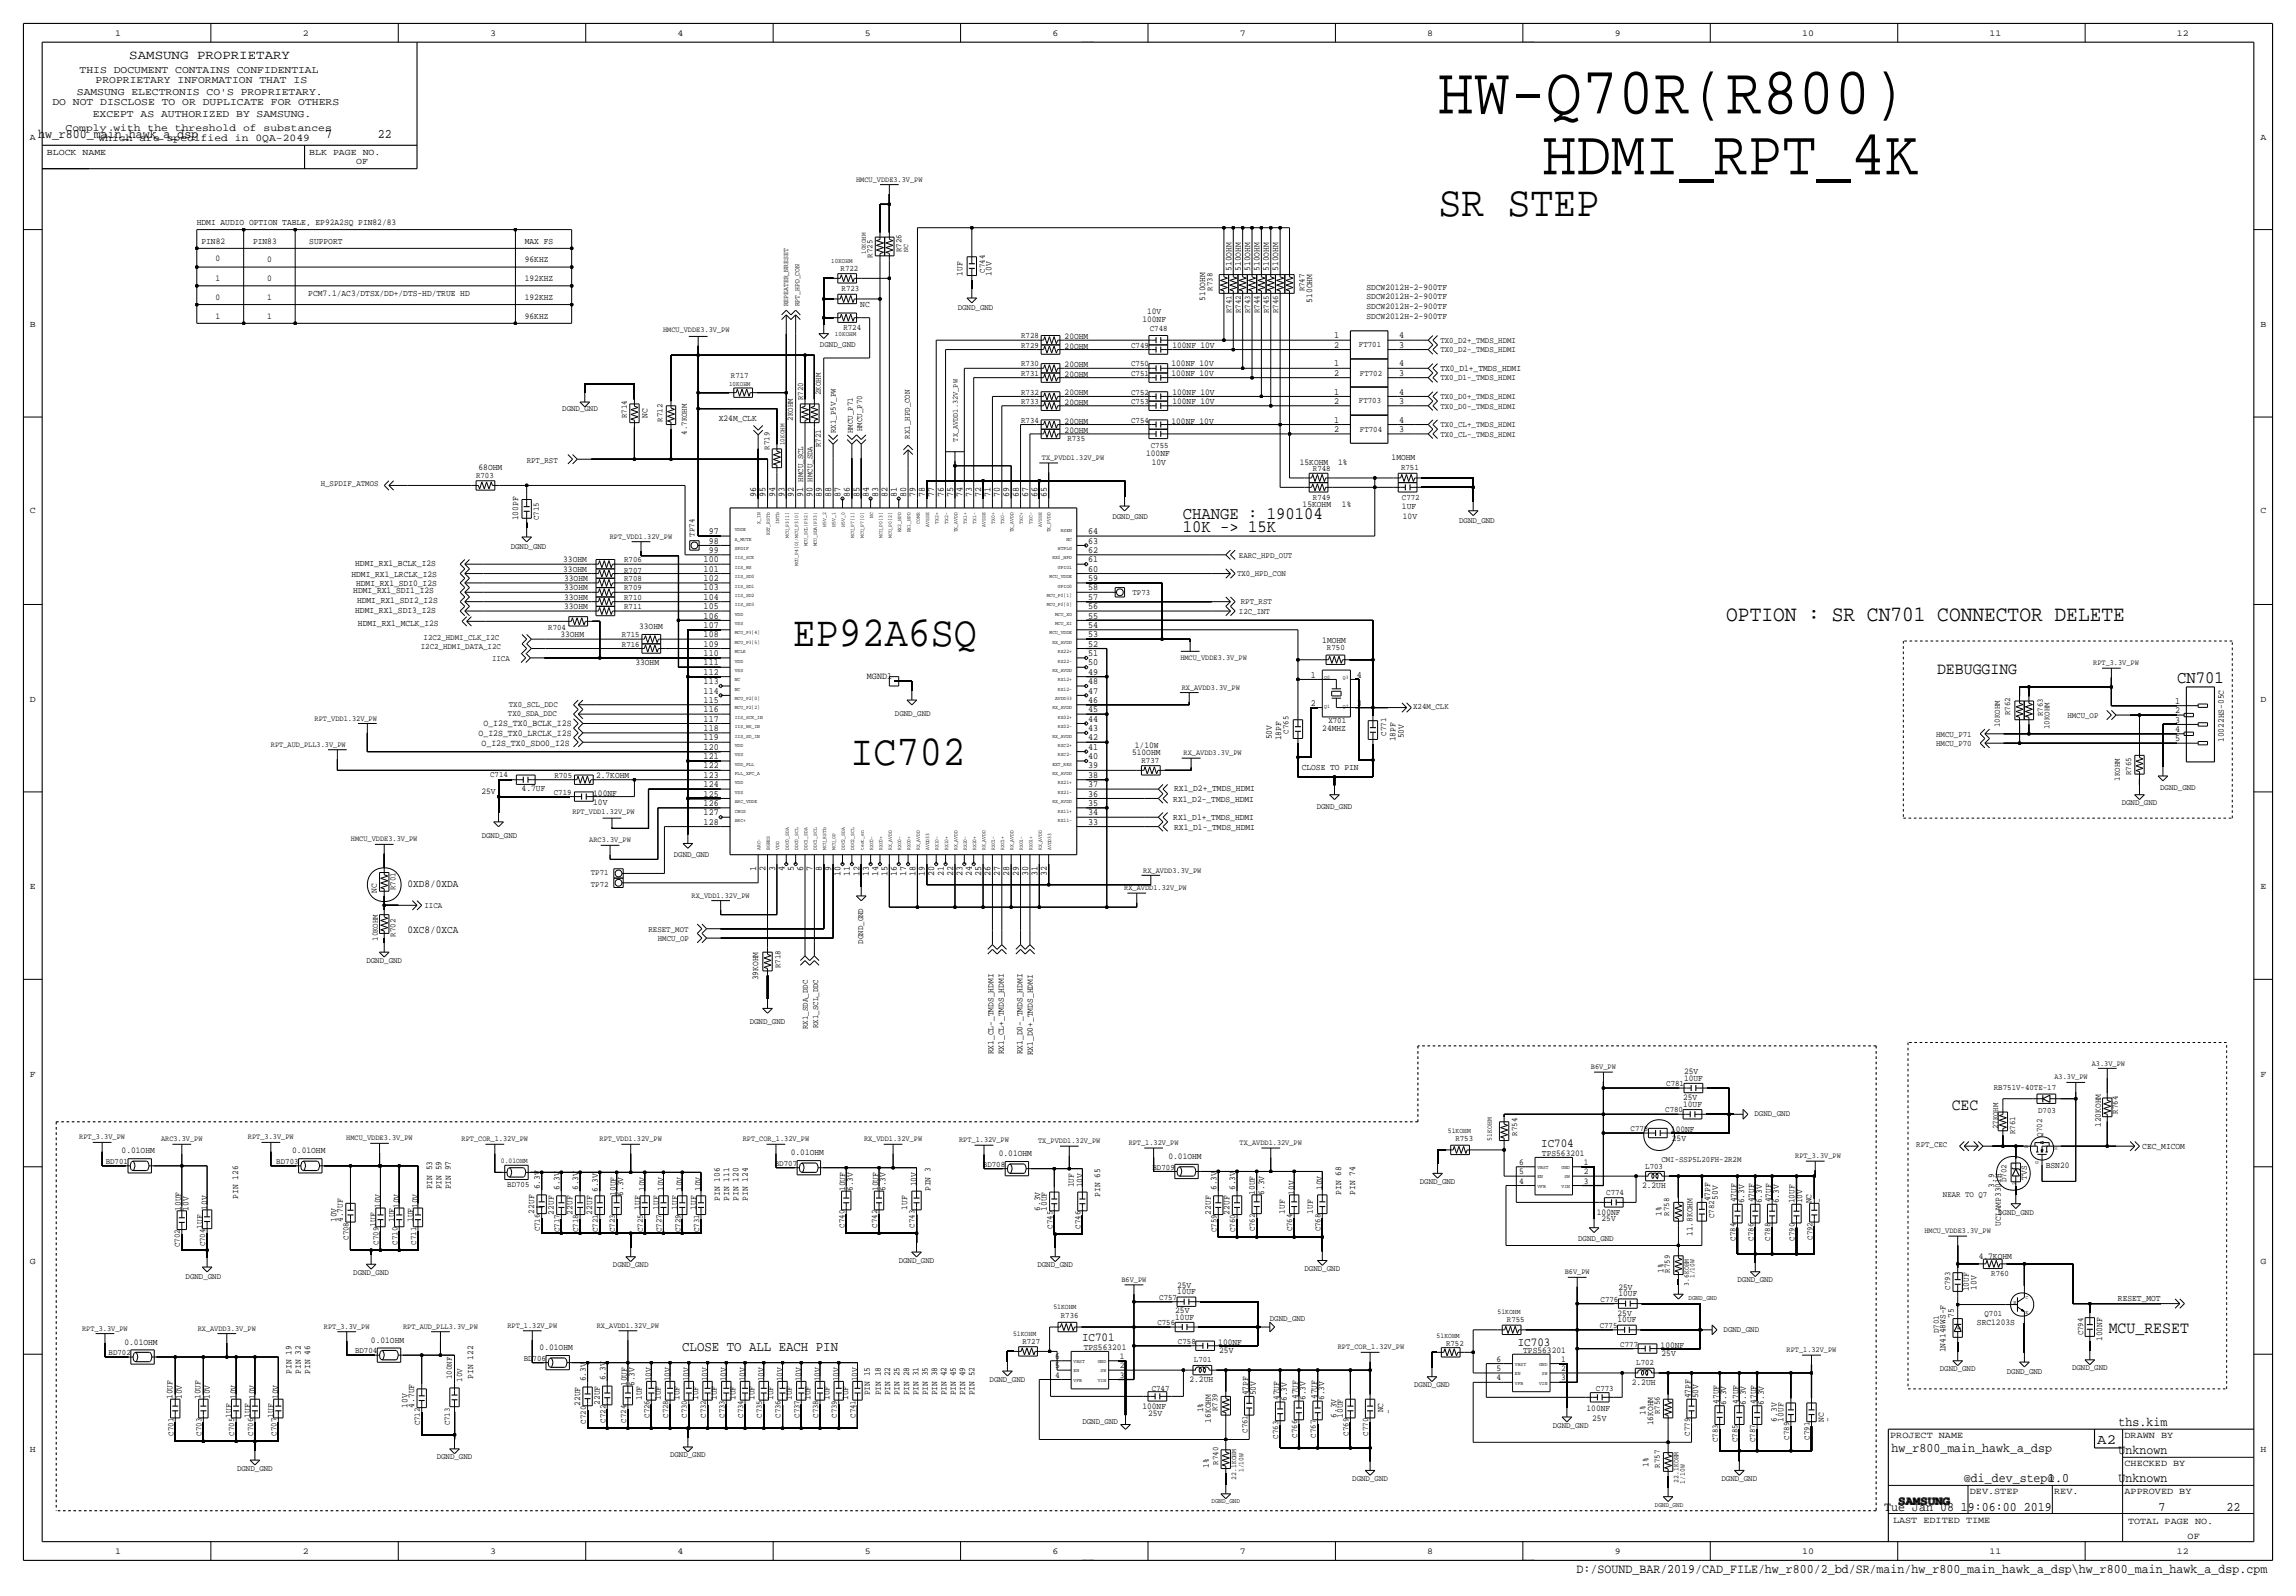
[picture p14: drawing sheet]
<svg xmlns="http://www.w3.org/2000/svg" width="622mm" height="433mm" viewBox="0 0 622 433" stroke-linecap="round" stroke-linejoin="round" font-family="sans-serif">
<defs><g id="words">
<text font-size="18.3" x="389.6" y="30.7">HW-Q70R(R800)</text>
<text font-size="17.4" x="418" y="47.2">HDMI_RPT_4K</text>
<g font-size="11.7">
<text x="389.9" y="58.4">SR STEP</text>
<text x="214.9" y="175">EP92A6SQ</text>
<text x="230.5" y="207.3">IC702</text>
</g>
<text font-size="5.9" x="467.9" y="168.4">OPTION : SR CN701 CONNECTOR DELETE</text>
<g font-size="4.7">
<text x="320.5" y="140.7">CHANGE : 190104</text>
<text x="320.5" y="144.3">10K -&gt; 15K</text>
<text x="590.1" y="185">CN701</text>
</g>
<g font-size="4.5">
<text x="525" y="182.6">DEBUGGING</text>
<text x="529" y="300.8">CEC</text>
<text x="571.6" y="361.3">MCU_RESET</text>
</g>
<g font-size="3.8">
<text x="184.9" y="366.3">CLOSE TO ALL EACH PIN</text>
<text x="568.5" y="391.4">A2</text>
</g>
<g font-size="3.5">
<text x="35.1" y="16">SAMSUNG PROPRIETARY</text>
<text x="10.3" y="37.3">hw_r800_main_hawk_a_dsp</text>
<text x="88.1" y="37.3">7</text>
<text x="102.4" y="37.3">22</text>
<text x="574.2" y="386.5">ths.kim</text>
<text x="512.7" y="393.5">hw_r800_main_hawk_a_dsp</text>
<text x="574.2" y="394.2">Unknown</text>
<text x="532.3" y="401.8">@di_dev_step@</text>
<text x="555.1" y="401.8">1.0</text>
<text x="574.2" y="401.8">Unknown</text>
<text x="510.7" y="409.4">Tue Jan 08 19:06:00 2019</text>
<text x="585" y="409.4">7</text>
<text x="603.4" y="409.4">22</text>
<text x="427.3" y="426.3">D:/SOUND_BAR/2019/CAD_FILE/hw_r800/2_bd/SR/main/hw_r800_main_hawk_a_dsp\hw_r800_main_hawk_a_dsp.cpm</text>
</g>
<g font-size="3.3">
<text x="417.7" y="310.9">IC704</text>
<text x="293.3" y="363.5">IC701</text>
<text x="411.4" y="364.7">IC703</text>
</g>
<text font-size="3" x="514.3" y="407.7">SAMSUNG</text>
<g font-size="2.9">
<text x="110.5" y="240.3">0XD8/0XDA</text>
<text x="110.5" y="253">0XC8/0XCA</text>
</g>
<g font-size="2.8">
<text x="21.6" y="19.8">THIS DOCUMENT CONTAINS CONFIDENTIAL</text>
<text x="25.9" y="22.6">PROPRIETARY INFORMATION THAT IS</text>
<text x="14.2" y="28.4">DO NOT DISCLOSE TO OR DUPLICATE FOR OTHERS</text>
<text x="20.8" y="25.7">SAMSUNG ELECTRONIS CO'S PROPRIETARY.</text>
<text x="17.8" y="35.6">Comply with the threshold of substances</text>
<text x="25.1" y="31.8">EXCEPT AS AUTHORIZED BY SAMSUNG.</text>
<text x="26.7" y="38.1">which are specified in 0QA-2049</text>
</g>
<g font-size="2.6">
<text x="361.6" y="94.2">2</text>
<text x="361.6" y="91.7">1</text>
<text x="379.2" y="91.7">4</text>
<text x="379.2" y="94.2">3</text>
<text x="361.6" y="101.9">2</text>
<text x="361.6" y="99.3">1</text>
<text x="379.2" y="99.3">4</text>
<text x="379.2" y="101.9">3</text>
<text x="361.6" y="106.9">1</text>
<text x="379.2" y="106.9">4</text>
<text x="361.6" y="109.5">2</text>
<text x="379.2" y="109.5">3</text>
<text x="361.6" y="117.1">2</text>
<text x="361.6" y="114.6">1</text>
<text x="379.2" y="114.6">4</text>
<text x="379.2" y="117.1">3</text>
<text x="205" y="134.6" transform="rotate(-90 205 134.6)">96</text>
<text x="207.5" y="134.6" transform="rotate(-90 207.5 134.6)">95</text>
<text x="210.1" y="134.6" transform="rotate(-90 210.1 134.6)">94</text>
<text x="212.6" y="134.6" transform="rotate(-90 212.6 134.6)">93</text>
<text x="215.1" y="134.6" transform="rotate(-90 215.1 134.6)">92</text>
<text x="217.7" y="134.6" transform="rotate(-90 217.7 134.6)">91</text>
<text x="220.2" y="134.6" transform="rotate(-90 220.2 134.6)">90</text>
<text x="222.8" y="134.6" transform="rotate(-90 222.8 134.6)">89</text>
<text x="225.3" y="134.6" transform="rotate(-90 225.3 134.6)">88</text>
<text x="227.8" y="134.6" transform="rotate(-90 227.8 134.6)">87</text>
<text x="230.4" y="134.6" transform="rotate(-90 230.4 134.6)">86</text>
<text x="232.9" y="134.6" transform="rotate(-90 232.9 134.6)">85</text>
<text x="235.5" y="134.6" transform="rotate(-90 235.5 134.6)">84</text>
<text x="238" y="134.6" transform="rotate(-90 238 134.6)">83</text>
<text x="240.5" y="134.6" transform="rotate(-90 240.5 134.6)">82</text>
<text x="243.1" y="134.6" transform="rotate(-90 243.1 134.6)">81</text>
<text x="245.6" y="134.6" transform="rotate(-90 245.6 134.6)">80</text>
<text x="248.2" y="134.6" transform="rotate(-90 248.2 134.6)">79</text>
<text x="250.7" y="134.6" transform="rotate(-90 250.7 134.6)">78</text>
<text x="253.2" y="134.6" transform="rotate(-90 253.2 134.6)">77</text>
<text x="255.8" y="134.6" transform="rotate(-90 255.8 134.6)">76</text>
<text x="258.3" y="134.6" transform="rotate(-90 258.3 134.6)">75</text>
<text x="260.9" y="134.6" transform="rotate(-90 260.9 134.6)">74</text>
<text x="263.4" y="134.6" transform="rotate(-90 263.4 134.6)">73</text>
<text x="265.9" y="134.6" transform="rotate(-90 265.9 134.6)">72</text>
<text x="268.5" y="134.6" transform="rotate(-90 268.5 134.6)">71</text>
<text x="271" y="134.6" transform="rotate(-90 271 134.6)">70</text>
<text x="273.6" y="134.6" transform="rotate(-90 273.6 134.6)">69</text>
<text x="276.1" y="134.6" transform="rotate(-90 276.1 134.6)">68</text>
<text x="278.6" y="134.6" transform="rotate(-90 278.6 134.6)">67</text>
<text x="281.2" y="134.6" transform="rotate(-90 281.2 134.6)">66</text>
<text x="283.7" y="134.6" transform="rotate(-90 283.7 134.6)">65</text>
<text x="192.1" y="149.9">99</text>
<text x="192.1" y="147.3">98</text>
<text x="192.1" y="144.8">97</text>
<text x="294.9" y="144.8">64</text>
<text x="294.9" y="147.3">63</text>
<text x="294.9" y="149.9">62</text>
<text x="190.7" y="154.9">101</text>
<text x="190.7" y="152.4">100</text>
<text x="294.9" y="152.4">61</text>
<text x="294.9" y="154.9">60</text>
<text x="190.7" y="160">103</text>
<text x="190.7" y="157.5">102</text>
<text x="294.9" y="157.5">59</text>
<text x="294.9" y="160">58</text>
<text x="190.7" y="167.6">106</text>
<text x="190.7" y="165.1">105</text>
<text x="190.7" y="162.6">104</text>
<text x="294.9" y="162.6">57</text>
<text x="294.9" y="165.1">56</text>
<text x="294.9" y="167.6">55</text>
<text x="190.7" y="172.7">108</text>
<text x="190.7" y="170.2">107</text>
<text x="294.9" y="170.2">54</text>
<text x="294.9" y="172.7">53</text>
<text x="190.7" y="177.8">110</text>
<text x="190.7" y="175.3">109</text>
<text x="294.9" y="175.3">52</text>
<text x="294.9" y="177.8">51</text>
<text x="190.7" y="185.4">113</text>
<text x="190.7" y="182.9">112</text>
<text x="190.7" y="180.3">111</text>
<text x="235" y="184.2">MGND1</text>
<text x="294.9" y="180.3">50</text>
<text x="294.9" y="182.9">49</text>
<text x="294.9" y="185.4">48</text>
<text x="355.2" y="183.6">1</text>
<text x="367.8" y="183.6">4</text>
<text x="190.7" y="190.5">115</text>
<text x="190.7" y="188">114</text>
<text x="294.9" y="188">47</text>
<text x="294.9" y="190.5">46</text>
<text x="355.2" y="191.3">2</text>
<text x="367.8" y="191.3">3</text>
<text x="589.5" y="190.8">1</text>
<text x="190.7" y="195.6">117</text>
<text x="190.7" y="193">116</text>
<text x="294.9" y="193">45</text>
<text x="294.9" y="195.6">44</text>
<text x="589.5" y="195.8">3</text>
<text x="589.5" y="193.3">2</text>
<text x="190.7" y="203.2">120</text>
<text x="190.7" y="200.7">119</text>
<text x="190.7" y="198.1">118</text>
<text x="294.9" y="198.1">43</text>
<text x="294.9" y="200.7">42</text>
<text x="294.9" y="203.2">41</text>
<text x="589.5" y="200.9">5</text>
<text x="589.5" y="198.4">4</text>
<text x="190.7" y="208.3">122</text>
<text x="190.7" y="205.7">121</text>
<text x="294.9" y="205.7">40</text>
<text x="294.9" y="208.3">39</text>
<text x="190.7" y="215.9">125</text>
<text x="190.7" y="213.4">124</text>
<text x="190.7" y="210.8">123</text>
<text x="294.9" y="210.8">38</text>
<text x="294.9" y="213.4">37</text>
<text x="294.9" y="215.9">36</text>
<text x="190.7" y="221">127</text>
<text x="190.7" y="218.4">126</text>
<text x="294.9" y="218.4">35</text>
<text x="294.9" y="221">34</text>
<text x="190.7" y="223.5">128</text>
<text x="294.9" y="223.5">33</text>
<text x="205" y="236.1" transform="rotate(-90 205 236.1)">1</text>
<text x="207.5" y="236.1" transform="rotate(-90 207.5 236.1)">2</text>
<text x="210.1" y="236.1" transform="rotate(-90 210.1 236.1)">3</text>
<text x="212.6" y="236.1" transform="rotate(-90 212.6 236.1)">4</text>
<text x="215.1" y="236.1" transform="rotate(-90 215.1 236.1)">5</text>
<text x="217.7" y="236.1" transform="rotate(-90 217.7 236.1)">6</text>
<text x="220.2" y="236.1" transform="rotate(-90 220.2 236.1)">7</text>
<text x="222.8" y="236.1" transform="rotate(-90 222.8 236.1)">8</text>
<text x="225.3" y="236.1" transform="rotate(-90 225.3 236.1)">9</text>
<text x="227.8" y="237.4" transform="rotate(-90 227.8 237.4)">10</text>
<text x="230.4" y="237.4" transform="rotate(-90 230.4 237.4)">11</text>
<text x="232.9" y="237.4" transform="rotate(-90 232.9 237.4)">12</text>
<text x="235.5" y="237.4" transform="rotate(-90 235.5 237.4)">13</text>
<text x="238" y="237.4" transform="rotate(-90 238 237.4)">14</text>
<text x="240.5" y="237.4" transform="rotate(-90 240.5 237.4)">15</text>
<text x="243.1" y="237.4" transform="rotate(-90 243.1 237.4)">16</text>
<text x="245.6" y="237.4" transform="rotate(-90 245.6 237.4)">17</text>
<text x="248.2" y="237.4" transform="rotate(-90 248.2 237.4)">18</text>
<text x="250.7" y="237.4" transform="rotate(-90 250.7 237.4)">19</text>
<text x="253.2" y="237.4" transform="rotate(-90 253.2 237.4)">20</text>
<text x="255.8" y="237.4" transform="rotate(-90 255.8 237.4)">21</text>
<text x="258.3" y="237.4" transform="rotate(-90 258.3 237.4)">22</text>
<text x="260.9" y="237.4" transform="rotate(-90 260.9 237.4)">23</text>
<text x="263.4" y="237.4" transform="rotate(-90 263.4 237.4)">24</text>
<text x="265.9" y="237.4" transform="rotate(-90 265.9 237.4)">25</text>
<text x="268.5" y="237.4" transform="rotate(-90 268.5 237.4)">26</text>
<text x="271" y="237.4" transform="rotate(-90 271 237.4)">27</text>
<text x="273.6" y="237.4" transform="rotate(-90 273.6 237.4)">28</text>
<text x="276.1" y="237.4" transform="rotate(-90 276.1 237.4)">29</text>
<text x="278.6" y="237.4" transform="rotate(-90 278.6 237.4)">30</text>
<text x="281.2" y="237.4" transform="rotate(-90 281.2 237.4)">31</text>
<text x="283.7" y="237.4" transform="rotate(-90 283.7 237.4)">32</text>
</g>
<g font-size="2.5">
<text x="131" y="196.9">O_I2S_TX0_BCLK_I2S</text>
<text x="129.7" y="199.4">O_I2S_TX0_LRCLK_I2S</text>
<text x="130.5" y="202.2">O_I2S_TX0_SDO0_I2S</text>
<text x="512.3" y="389.6">PROJECT NAME</text>
<text x="575.8" y="389.6">DRAWN BY</text>
<text x="575.8" y="397.3">CHECKED BY</text>
<text x="533.9" y="404.9">DEV.STEP</text>
<text x="556.8" y="404.9">REV.</text>
<text x="575.8" y="404.9">APPROVED BY</text>
<text x="513.1" y="412.8">LAST EDITED TIME</text>
<text x="576.8" y="413.1">TOTAL PAGE NO.</text>
<text x="592.9" y="417.1">OF</text>
</g>
<g font-size="2.4">
<text x="31.2" y="9.7">1</text>
<text x="82" y="9.7">2</text>
<text x="132.8" y="9.7">3</text>
<text x="183.6" y="9.7">4</text>
<text x="234.4" y="9.7">5</text>
<text x="285.2" y="9.7">6</text>
<text x="336" y="9.7">7</text>
<text x="386.8" y="9.7">8</text>
<text x="437.6" y="9.7">9</text>
<text x="488.4" y="9.7">10</text>
<text x="539.2" y="9.7">11</text>
<text x="590" y="9.7">12</text>
<text x="8.1" y="37.8">A</text>
<text x="12.7" y="41.9">BLOCK NAME</text>
<text x="83.8" y="41.9">BLK PAGE NO.</text>
<text x="612.6" y="37.8">A</text>
<text x="96.5" y="44.5">OF</text>
<text x="53.3" y="61">HDMI AUDIO OPTION TABLE, EP92A2SQ PIN82/83</text>
<text x="54.6" y="66">PIN82</text>
<text x="58.4" y="70.6">0</text>
<text x="68.6" y="66">PIN83</text>
<text x="72.4" y="71.1">0</text>
<text x="83.8" y="66">SUPPORT</text>
<text x="142.2" y="66">MAX FS</text>
<text x="142.2" y="71.1">96KHZ</text>
<text x="58.4" y="76.2">1</text>
<text x="72.4" y="76.2">0</text>
<text x="142.2" y="76.2">192KHZ</text>
<text x="260.9" y="74.7" transform="rotate(-90 260.9 74.7)">1UF</text>
<text x="268.7" y="74.7" transform="rotate(-90 268.7 74.7)">10V</text>
<text x="333.8" y="73.4" transform="rotate(-90 333.8 73.4)">510OHM</text>
<text x="336.3" y="73.4" transform="rotate(-90 336.3 73.4)">510OHM</text>
<text x="338.8" y="73.4" transform="rotate(-90 338.8 73.4)">510OHM</text>
<text x="341.4" y="73.4" transform="rotate(-90 341.4 73.4)">510OHM</text>
<text x="343.9" y="73.4" transform="rotate(-90 343.9 73.4)">510OHM</text>
<text x="346.5" y="73.4" transform="rotate(-90 346.5 73.4)">510OHM</text>
<text x="58.4" y="81.3">0</text>
<text x="72.4" y="81.3">1</text>
<text x="83.6" y="80.3">PCM7.1/AC3/DTSX/DD+/DTS-HD/TRUE HD</text>
<text x="142.2" y="81.3">192KHZ</text>
<text x="233.2" y="83.3">NC</text>
<text x="326.6" y="81.5" transform="rotate(-90 326.6 81.5)">510OHM</text>
<text x="355.6" y="82" transform="rotate(-90 355.6 82)">510OHM</text>
<text x="370.3" y="81">SDCW2012H-2-900TF</text>
<text x="370.3" y="78.5">SDCW2012H-2-900TF</text>
<text x="370.3" y="83.8">SDCW2012H-2-900TF</text>
<text x="8.1" y="88.6">B</text>
<text x="58.4" y="86.4">1</text>
<text x="72.4" y="86.4">1</text>
<text x="142.2" y="86.4">96KHZ</text>
<text x="309.6" y="87.4">100NF</text>
<text x="310.9" y="85.1">10V</text>
<text x="370.3" y="86.4">SDCW2012H-2-900TF</text>
<text x="612.6" y="88.6">B</text>
<text x="288.5" y="94.5">20OHM</text>
<text x="288.5" y="91.9">20OHM</text>
<text x="317.8" y="94.2">100NF 10V</text>
<text x="288.5" y="99.6">20OHM</text>
<text x="317.5" y="99.3">100NF 10V</text>
<text x="317.5" y="101.9">100NF 10V</text>
<text x="390.4" y="100.6">TX0_D1+_TMDS_HDMI</text>
<text x="288.5" y="107.2">20OHM</text>
<text x="288.5" y="102.1">20OHM</text>
<text x="317.8" y="106.9">100NF 10V</text>
<text x="175.5" y="113.3" transform="rotate(-90 175.5 113.3)">NC</text>
<text x="288.5" y="109.7">20OHM</text>
<text x="317.8" y="109.5">100NF 10V</text>
<text x="194.8" y="114">X24M_CLK</text>
<text x="288.5" y="117.3">20OHM</text>
<text x="288.5" y="114.8">20OHM</text>
<text x="317.5" y="114.8">100NF 10V</text>
<text x="310.6" y="123.7">100NF</text>
<text x="312.2" y="126">10V</text>
<text x="352.3" y="126">15KOHM</text>
<text x="362.7" y="126">1%</text>
<text x="377.2" y="124.7">1MOHM</text>
<text x="129.7" y="127.5">68OHM</text>
<text x="353.1" y="137.4">15KOHM</text>
<text x="363.7" y="137.4">1%</text>
<text x="380" y="137.9">1UF</text>
<text x="8.1" y="138.9">C</text>
<text x="140.5" y="141.1" transform="rotate(-90 140.5 141.1)">100PF</text>
<text x="380.2" y="140.7">10V</text>
<text x="612.6" y="138.9">C</text>
<text x="96.3" y="153.4">HDMI_RX1_BCLK_I2S</text>
<text x="152.7" y="154.9">33OHM</text>
<text x="152.7" y="152.4">33OHM</text>
<text x="95.3" y="156.5">HDMI_RX1_LRCLK_I2S</text>
<text x="95.8" y="160.8">HDMI_RX1_SDI1_I2S</text>
<text x="96.5" y="158.8">HDMI_RX1_SDI0_I2S</text>
<text x="152.9" y="160">33OHM</text>
<text x="152.9" y="157.5">33OHM</text>
<text x="96.3" y="166.1">HDMI_RX1_SDI3_I2S</text>
<text x="96.8" y="163.3">HDMI_RX1_SDI2_I2S</text>
<text x="152.9" y="165.1">33OHM</text>
<text x="152.9" y="162.6">33OHM</text>
<text x="97" y="169.7">HDMI_RX1_MCLK_I2S</text>
<text x="151.9" y="172.7">33OHM</text>
<text x="173.2" y="170.4">33OHM</text>
<text x="358.4" y="174.2">1MOHM</text>
<text x="172.2" y="180.3">33OHM</text>
<text x="8.1" y="190.2">D</text>
<text x="612.6" y="190.2">D</text>
<text x="307.6" y="202.7">1/10W</text>
<text x="344.7" y="200.4" transform="rotate(-90 344.7 200.4)">50V</text>
<text x="347.2" y="200.7" transform="rotate(-90 347.2 200.7)">18PF</text>
<text x="358.4" y="198.1">24MHZ</text>
<text x="378.2" y="200.9" transform="rotate(-90 378.2 200.9)">18PF</text>
<text x="380.5" y="200.2" transform="rotate(-90 380.5 200.2)">50V</text>
<text x="602.7" y="201.1" transform="rotate(-90 602.7 201.1)">10022HS-05C</text>
<text x="306.8" y="204.7">510OHM</text>
<text x="352.8" y="208.8">CLOSE TO PIN</text>
<text x="130.5" y="215.1">25V</text>
<text x="141.4" y="214.4">4.7UF</text>
<text x="160.8" y="215.6">100NF</text>
<text x="161.5" y="210.8">2.7KOHM</text>
<text x="318.3" y="214.4">RX1_D2+_TMDS_HDMI</text>
<text x="160.8" y="218.2">10V</text>
<text x="318" y="217.4">RX1_D2-_TMDS_HDMI</text>
<text x="318" y="222.3">RX1_D1+_TMDS_HDMI</text>
<text x="318.3" y="225">RX1_D1-_TMDS_HDMI</text>
<text x="8.1" y="241">E</text>
<text x="102.1" y="242.1" transform="rotate(-90 102.1 242.1)">NC</text>
<text x="612.6" y="241">E</text>
<text x="205.5" y="265.7" transform="rotate(-90 205.5 265.7)">39KOHM</text>
<text x="269.2" y="285.8" transform="rotate(-90 269.2 285.8)">RX1_CL-_TMDS_HDMI</text>
<text x="272" y="285.8" transform="rotate(-90 272 285.8)">RX1_CL+_TMDS_HDMI</text>
<text x="277.1" y="285.8" transform="rotate(-90 277.1 285.8)">RX1_D0-_TMDS_HDMI</text>
<text x="279.9" y="286" transform="rotate(-90 279.9 286)">RX1_D0+_TMDS_HDMI</text>
<text x="8.1" y="291.8">F</text>
<text x="456.4" y="292.9">10UF</text>
<text x="456.4" y="291.1">25V</text>
<text x="612.6" y="291.8">F</text>
<text x="456.2" y="298.2">25V</text>
<text x="456.2" y="300">10UF</text>
<text x="569.4" y="305.5" transform="rotate(-90 569.4 305.5)">120KOHM</text>
<text x="452.9" y="306.8">100NF</text>
<text x="453.1" y="309.1">25V</text>
<text x="580.6" y="311.4">CEC_MICOM</text>
<text x="33" y="312.6">0.01OHM</text>
<text x="79.2" y="312.6">0.01OHM</text>
<text x="214.3" y="313.1">0.01OHM</text>
<text x="270.7" y="313.4">0.01OHM</text>
<text x="316.7" y="314.1">0.01OHM</text>
<text x="411.7" y="315.7">6</text>
<text x="417.9" y="313.2">TPS563201</text>
<text x="429.3" y="315.7">1</text>
<text x="554.5" y="316.5">BSN20</text>
<text x="117.1" y="322.3" transform="rotate(-90 117.1 322.3)">PIN 53</text>
<text x="119.6" y="322.3" transform="rotate(-90 119.6 322.3)">PIN 59</text>
<text x="122.2" y="322.3" transform="rotate(-90 122.2 322.3)">PIN 97</text>
<text x="146.3" y="322.3" transform="rotate(-90 146.3 322.3)">6.3V</text>
<text x="151.6" y="322.6" transform="rotate(-90 151.6 322.6)">6.3V</text>
<text x="156.7" y="322.6" transform="rotate(-90 156.7 322.6)">6.3V</text>
<text x="162.1" y="323.1" transform="rotate(-90 162.1 323.1)">6.3V</text>
<text x="174.8" y="322.8" transform="rotate(-90 174.8 322.8)">10V</text>
<text x="179.8" y="322.8" transform="rotate(-90 179.8 322.8)">10V</text>
<text x="184.9" y="322.8" transform="rotate(-90 184.9 322.8)">10V</text>
<text x="190" y="322.8" transform="rotate(-90 190 322.8)">10V</text>
<text x="229.1" y="322.8" transform="rotate(-90 229.1 322.8)">10UF</text>
<text x="231.1" y="322.8" transform="rotate(-90 231.1 322.8)">6.3V</text>
<text x="238" y="322.8" transform="rotate(-90 238 322.8)">10UF</text>
<text x="240" y="322.8" transform="rotate(-90 240 322.8)">6.3V</text>
<text x="248.4" y="321.6" transform="rotate(-90 248.4 321.6)">10V</text>
<text x="252.2" y="322.8" transform="rotate(-90 252.2 322.8)">PIN 3</text>
<text x="291.1" y="321.8" transform="rotate(-90 291.1 321.8)">1UF</text>
<text x="293.4" y="321.8" transform="rotate(-90 293.4 321.8)">10V</text>
<text x="329.7" y="322.6" transform="rotate(-90 329.7 322.6)">6.3V</text>
<text x="334.8" y="322.6" transform="rotate(-90 334.8 322.6)">6.3V</text>
<text x="340.1" y="323.9" transform="rotate(-90 340.1 323.9)">10UF</text>
<text x="342.6" y="323.9" transform="rotate(-90 342.6 323.9)">6.3V</text>
<text x="350.8" y="323.9" transform="rotate(-90 350.8 323.9)">10V</text>
<text x="358.4" y="322.6" transform="rotate(-90 358.4 322.6)">10V</text>
<text x="363.5" y="323.9" transform="rotate(-90 363.5 323.9)">PIN 68</text>
<text x="367.3" y="323.9" transform="rotate(-90 367.3 323.9)">PIN 74</text>
<text x="411.7" y="318.3">5</text>
<text x="411.7" y="320.8">4</text>
<text x="429.3" y="320.8">3</text>
<text x="429.3" y="318.3">2</text>
<text x="445.1" y="321.9">2.2UH</text>
<text x="540.5" y="321.9" transform="rotate(-90 540.5 321.9)">3.9</text>
<text x="549.4" y="319.7" transform="rotate(-90 549.4 319.7)">TVS</text>
<text x="49" y="328.2" transform="rotate(-90 49 328.2)">10UF</text>
<text x="51.1" y="328.2" transform="rotate(-90 51.1 328.2)">10V</text>
<text x="56.1" y="327.9" transform="rotate(-90 56.1 327.9)">10V</text>
<text x="64.5" y="324.9" transform="rotate(-90 64.5 324.9)">PIN 126</text>
<text x="103.1" y="327.4" transform="rotate(-90 103.1 327.4)">10V</text>
<text x="108.2" y="327.4" transform="rotate(-90 108.2 327.4)">10V</text>
<text x="113.3" y="327.4" transform="rotate(-90 113.3 327.4)">10V</text>
<text x="144.8" y="328.9" transform="rotate(-90 144.8 328.9)">22UF</text>
<text x="150.1" y="329.2" transform="rotate(-90 150.1 329.2)">22UF</text>
<text x="155.2" y="329.2" transform="rotate(-90 155.2 329.2)">22UF</text>
<text x="160.5" y="329.2" transform="rotate(-90 160.5 329.2)">22UF</text>
<text x="166.9" y="324.1" transform="rotate(-90 166.9 324.1)">10UF</text>
<text x="168.9" y="324.1" transform="rotate(-90 168.9 324.1)">6.3V</text>
<text x="173.5" y="327.9" transform="rotate(-90 173.5 327.9)">1UF</text>
<text x="178.6" y="327.9" transform="rotate(-90 178.6 327.9)">1UF</text>
<text x="183.6" y="327.9" transform="rotate(-90 183.6 327.9)">1UF</text>
<text x="188.7" y="327.9" transform="rotate(-90 188.7 327.9)">1UF</text>
<text x="195.1" y="325.4" transform="rotate(-90 195.1 325.4)">PIN 106</text>
<text x="197.6" y="325.4" transform="rotate(-90 197.6 325.4)">PIN 111</text>
<text x="200.2" y="325.4" transform="rotate(-90 200.2 325.4)">PIN 120</text>
<text x="202.7" y="325.4" transform="rotate(-90 202.7 325.4)">PIN 124</text>
<text x="245.9" y="327.9" transform="rotate(-90 245.9 327.9)">1UF</text>
<text x="281.9" y="328.2" transform="rotate(-90 281.9 328.2)">6.3V</text>
<text x="283.7" y="328.2" transform="rotate(-90 283.7 328.2)">10UF</text>
<text x="298.2" y="324.4" transform="rotate(-90 298.2 324.4)">PIN 65</text>
<text x="328.2" y="329.2" transform="rotate(-90 328.2 329.2)">22UF</text>
<text x="333.2" y="329.2" transform="rotate(-90 333.2 329.2)">22UF</text>
<text x="348.2" y="328.9" transform="rotate(-90 348.2 328.9)">1UF</text>
<text x="355.9" y="328.9" transform="rotate(-90 355.9 328.9)">1UF</text>
<text x="432.8" y="329.2">100NF</text>
<text x="450.3" y="329.4" transform="rotate(-90 450.3 329.4)">1%</text>
<text x="463.5" y="325.6" transform="rotate(-90 463.5 325.6)">47PF</text>
<text x="465.6" y="325.1" transform="rotate(-90 465.6 325.1)">50V</text>
<text x="470.7" y="325.9" transform="rotate(-90 470.7 325.9)">47UF</text>
<text x="472.7" y="326.1" transform="rotate(-90 472.7 326.1)">6.3V</text>
<text x="475.5" y="325.9" transform="rotate(-90 475.5 325.9)">47UF</text>
<text x="477.5" y="326.1" transform="rotate(-90 477.5 326.1)">6.3V</text>
<text x="480.1" y="325.9" transform="rotate(-90 480.1 325.9)">47UF</text>
<text x="482.1" y="326.1" transform="rotate(-90 482.1 326.1)">6.3V</text>
<text x="486.4" y="326.1" transform="rotate(-90 486.4 326.1)">10UF</text>
<text x="488.4" y="326.1" transform="rotate(-90 488.4 326.1)">10V</text>
<text x="491" y="326.1" transform="rotate(-90 491 326.1)">NC</text>
<text x="493.8" y="326.1" transform="rotate(-90 493.8 326.1)">-</text>
<text x="54.9" y="333" transform="rotate(-90 54.9 333)">1UF</text>
<text x="91.2" y="331.2" transform="rotate(-90 91.2 331.2)">10V</text>
<text x="93" y="331.2" transform="rotate(-90 93 331.2)">4.7UF</text>
<text x="101.9" y="332.5" transform="rotate(-90 101.9 332.5)">1UF</text>
<text x="106.9" y="331.2" transform="rotate(-90 106.9 331.2)">1UF</text>
<text x="112" y="331.2" transform="rotate(-90 112 331.2)">1UF</text>
<text x="434.1" y="331">25V</text>
<text x="458.7" y="335" transform="rotate(-90 458.7 335)">11.8KOHM</text>
<text x="542.3" y="332.2" transform="rotate(-90 542.3 332.2)">UCLAMP3301H</text>
<text x="536.3" y="341.3">4.7KOHM</text>
<text x="8.1" y="342.6">G</text>
<text x="450.8" y="344.9" transform="rotate(-90 450.8 344.9)">1%</text>
<text x="612.6" y="342.6">G</text>
<text x="319" y="349">25V</text>
<text x="319" y="350.8">10UF</text>
<text x="438.7" y="351.3">10UF</text>
<text x="438.7" y="349.5">25V</text>
<text x="533.7" y="350" transform="rotate(-90 533.7 350)">10UF</text>
<text x="535.7" y="349.5" transform="rotate(-90 535.7 349.5)">10V</text>
<text x="574" y="352.6">RESET_MOT</text>
<text x="318.5" y="357.6">10UF</text>
<text x="318.5" y="355.9">25V</text>
<text x="438.4" y="356.6">25V</text>
<text x="438.4" y="358.4">10UF</text>
<text x="529.6" y="357.1" transform="rotate(-90 529.6 357.1)">75</text>
<text x="535.8" y="359.2">SRC1203S</text>
<text x="33.7" y="364.4">0.01OHM</text>
<text x="100.5" y="363.9">0.01OHM</text>
<text x="146.3" y="366">0.01OHM</text>
<text x="293.7" y="365.8">TPS563201</text>
<text x="330.2" y="364.5">100NF</text>
<text x="450.1" y="365.3">100NF</text>
<text x="569.7" y="363.5" transform="rotate(-90 569.7 363.5)">100NF</text>
<text x="286" y="368.3">6</text>
<text x="286" y="370.8">5</text>
<text x="303.5" y="370.8">2</text>
<text x="303.5" y="368.3">1</text>
<text x="330.5" y="366.8">25V</text>
<text x="405.6" y="369.1">6</text>
<text x="405.6" y="371.6">5</text>
<text x="412.8" y="366.8">TPS563201</text>
<text x="423.2" y="371.6">2</text>
<text x="423.2" y="369.1">1</text>
<text x="450.3" y="367.5">25V</text>
<text x="527.3" y="366.5" transform="rotate(-90 527.3 366.5)">1N4148WS-F</text>
<text x="79" y="372.4" transform="rotate(-90 79 372.4)">PIN 19</text>
<text x="81.5" y="372.4" transform="rotate(-90 81.5 372.4)">PIN 32</text>
<text x="84.1" y="372.4" transform="rotate(-90 84.1 372.4)">PIN 46</text>
<text x="128.3" y="373.6" transform="rotate(-90 128.3 373.6)">PIN 122</text>
<text x="158.7" y="374.4" transform="rotate(-90 158.7 374.4)">6.3V</text>
<text x="164.1" y="374.1" transform="rotate(-90 164.1 374.1)">6.3V</text>
<text x="169.9" y="375.7" transform="rotate(-90 169.9 375.7)">10UF</text>
<text x="172" y="375.7" transform="rotate(-90 172 375.7)">6.3V</text>
<text x="176.5" y="374.4" transform="rotate(-90 176.5 374.4)">10V</text>
<text x="181.6" y="374.4" transform="rotate(-90 181.6 374.4)">10V</text>
<text x="186.7" y="374.4" transform="rotate(-90 186.7 374.4)">10V</text>
<text x="191.8" y="374.4" transform="rotate(-90 191.8 374.4)">10V</text>
<text x="196.8" y="374.4" transform="rotate(-90 196.8 374.4)">10V</text>
<text x="201.9" y="374.4" transform="rotate(-90 201.9 374.4)">10V</text>
<text x="207" y="374.4" transform="rotate(-90 207 374.4)">10V</text>
<text x="212.1" y="374.4" transform="rotate(-90 212.1 374.4)">10V</text>
<text x="217.2" y="374.4" transform="rotate(-90 217.2 374.4)">10V</text>
<text x="222.2" y="374.4" transform="rotate(-90 222.2 374.4)">10V</text>
<text x="227.3" y="374.4" transform="rotate(-90 227.3 374.4)">10V</text>
<text x="232.4" y="374.4" transform="rotate(-90 232.4 374.4)">10V</text>
<text x="286" y="373.4">4</text>
<text x="303.5" y="373.4">3</text>
<text x="322.4" y="374.5">2.2UH</text>
<text x="405.6" y="374.1">4</text>
<text x="423.2" y="374.1">3</text>
<text x="442.3" y="375.3">2.2UH</text>
<text x="46.7" y="379.2" transform="rotate(-90 46.7 379.2)">10UF</text>
<text x="49.3" y="379.2" transform="rotate(-90 49.3 379.2)">10V</text>
<text x="54.4" y="379.2" transform="rotate(-90 54.4 379.2)">10UF</text>
<text x="56.9" y="379.2" transform="rotate(-90 56.9 379.2)">10V</text>
<text x="64" y="379.2" transform="rotate(-90 64 379.2)">10V</text>
<text x="69.1" y="379.2" transform="rotate(-90 69.1 379.2)">10V</text>
<text x="75.4" y="379.2" transform="rotate(-90 75.4 379.2)">10V</text>
<text x="110.5" y="381.5" transform="rotate(-90 110.5 381.5)">10V</text>
<text x="112.3" y="381.5" transform="rotate(-90 112.3 381.5)">4.7UF</text>
<text x="157.2" y="381" transform="rotate(-90 157.2 381)">22UF</text>
<text x="162.6" y="380.7" transform="rotate(-90 162.6 380.7)">22UF</text>
<text x="174" y="379.5" transform="rotate(-90 174 379.5)">1UF</text>
<text x="179.1" y="379.5" transform="rotate(-90 179.1 379.5)">1UF</text>
<text x="184.1" y="379.5" transform="rotate(-90 184.1 379.5)">1UF</text>
<text x="189.2" y="379.5" transform="rotate(-90 189.2 379.5)">1UF</text>
<text x="194.3" y="379.5" transform="rotate(-90 194.3 379.5)">1UF</text>
<text x="199.4" y="379.5" transform="rotate(-90 199.4 379.5)">1UF</text>
<text x="204.5" y="379.5" transform="rotate(-90 204.5 379.5)">1UF</text>
<text x="209.5" y="379.5" transform="rotate(-90 209.5 379.5)">1UF</text>
<text x="214.6" y="379.5" transform="rotate(-90 214.6 379.5)">1UF</text>
<text x="219.7" y="379.5" transform="rotate(-90 219.7 379.5)">1UF</text>
<text x="224.8" y="379.5" transform="rotate(-90 224.8 379.5)">1UF</text>
<text x="229.9" y="379.5" transform="rotate(-90 229.9 379.5)">1UF</text>
<text x="235.7" y="378.2" transform="rotate(-90 235.7 378.2)">PIN 15</text>
<text x="238.8" y="378.2" transform="rotate(-90 238.8 378.2)">PIN 18</text>
<text x="241.3" y="378.2" transform="rotate(-90 241.3 378.2)">PIN 22</text>
<text x="243.8" y="378.2" transform="rotate(-90 243.8 378.2)">PIN 25</text>
<text x="246.4" y="378.2" transform="rotate(-90 246.4 378.2)">PIN 28</text>
<text x="248.9" y="378.2" transform="rotate(-90 248.9 378.2)">PIN 31</text>
<text x="251.5" y="378.2" transform="rotate(-90 251.5 378.2)">PIN 35</text>
<text x="254" y="378.2" transform="rotate(-90 254 378.2)">PIN 38</text>
<text x="256.5" y="378.2" transform="rotate(-90 256.5 378.2)">PIN 42</text>
<text x="259.1" y="378.2" transform="rotate(-90 259.1 378.2)">PIN 45</text>
<text x="261.6" y="378.2" transform="rotate(-90 261.6 378.2)">PIN 49</text>
<text x="264.2" y="378.2" transform="rotate(-90 264.2 378.2)">PIN 52</text>
<text x="309.6" y="381.8">100NF</text>
<text x="311.1" y="383.8">25V</text>
<text x="326.1" y="382.8" transform="rotate(-90 326.1 382.8)">1%</text>
<text x="338.3" y="378.2" transform="rotate(-90 338.3 378.2)">47PF</text>
<text x="340.4" y="378.2" transform="rotate(-90 340.4 378.2)">50V</text>
<text x="346.7" y="379.5" transform="rotate(-90 346.7 379.5)">47UF</text>
<text x="348.7" y="379.7" transform="rotate(-90 348.7 379.7)">6.3V</text>
<text x="351.8" y="379.2" transform="rotate(-90 351.8 379.2)">47UF</text>
<text x="353.8" y="379.5" transform="rotate(-90 353.8 379.5)">6.3V</text>
<text x="356.9" y="379.2" transform="rotate(-90 356.9 379.2)">47UF</text>
<text x="358.9" y="379.5" transform="rotate(-90 358.9 379.5)">6.3V</text>
<text x="374.9" y="382.8" transform="rotate(-90 374.9 382.8)">NC</text>
<text x="376.9" y="383.3" transform="rotate(-90 376.9 383.3)">-</text>
<text x="430" y="382.5">100NF</text>
<text x="446" y="383.5" transform="rotate(-90 446 383.5)">1%</text>
<text x="458.2" y="379" transform="rotate(-90 458.2 379)">47PF</text>
<text x="460.2" y="379" transform="rotate(-90 460.2 379)">50V</text>
<text x="465.8" y="380.5" transform="rotate(-90 465.8 380.5)">47UF</text>
<text x="467.9" y="380.7" transform="rotate(-90 467.9 380.7)">6.3V</text>
<text x="471.2" y="380.5" transform="rotate(-90 471.2 380.5)">47UF</text>
<text x="473.2" y="380.7" transform="rotate(-90 473.2 380.7)">6.3V</text>
<text x="476" y="380.5" transform="rotate(-90 476 380.5)">47UF</text>
<text x="478" y="380.7" transform="rotate(-90 478 380.7)">6.3V</text>
<text x="62.7" y="384.3" transform="rotate(-90 62.7 384.3)">1UF</text>
<text x="67.8" y="384.3" transform="rotate(-90 67.8 384.3)">1UF</text>
<text x="74.2" y="384.3" transform="rotate(-90 74.2 384.3)">1UF</text>
<text x="328.2" y="385.6" transform="rotate(-90 328.2 385.6)">16KOHM</text>
<text x="362.2" y="384.3" transform="rotate(-90 362.2 384.3)">6.3V</text>
<text x="364" y="384.3" transform="rotate(-90 364 384.3)">10UF</text>
<text x="431.5" y="385.1">25V</text>
<text x="448.1" y="386.3" transform="rotate(-90 448.1 386.3)">16KOHM</text>
<text x="481.6" y="385.3" transform="rotate(-90 481.6 385.3)">6.3V</text>
<text x="483.4" y="385.3" transform="rotate(-90 483.4 385.3)">10UF</text>
<text x="494.3" y="385.3" transform="rotate(-90 494.3 385.3)">NC</text>
<text x="496.1" y="385.3" transform="rotate(-90 496.1 385.3)">-</text>
<text x="8.1" y="393.4">H</text>
<text x="612.6" y="393.4">H</text>
<text x="327.7" y="397.8" transform="rotate(-90 327.7 397.8)">1%</text>
<text x="446.8" y="397.5" transform="rotate(-90 446.8 397.5)">1%</text>
<text x="31.2" y="421.1">1</text>
<text x="82" y="421.1">2</text>
<text x="132.8" y="421.1">3</text>
<text x="183.6" y="421.1">4</text>
<text x="234.4" y="421.1">5</text>
<text x="285.2" y="421.1">6</text>
<text x="336" y="421.1">7</text>
<text x="386.8" y="421.1">8</text>
<text x="437.6" y="421.1">9</text>
<text x="488.4" y="421.1">10</text>
<text x="539.2" y="421.1">11</text>
<text x="590" y="421.1">12</text>
</g>
<g font-size="2.3">
<text x="236.5" y="69.9" transform="rotate(-90 236.5 69.9)">R725</text>
<text x="244.3" y="68.3" transform="rotate(-90 244.3 68.3)">R726</text>
<text x="227.8" y="73.4">R722</text>
<text x="267" y="73.9" transform="rotate(-90 267 73.9)">C744</text>
<text x="228.1" y="79">R723</text>
<text x="328.7" y="78.7" transform="rotate(-90 328.7 78.7)">R738</text>
<text x="353.6" y="79" transform="rotate(-90 353.6 79)">R747</text>
<text x="228.6" y="89.4">R724</text>
<text x="259.6" y="84.1">DGND_GND</text>
<text x="311.7" y="89.7">C748</text>
<text x="333.8" y="84.9" transform="rotate(-90 333.8 84.9)">R741</text>
<text x="336.3" y="84.9" transform="rotate(-90 336.3 84.9)">R742</text>
<text x="338.8" y="84.9" transform="rotate(-90 338.8 84.9)">R743</text>
<text x="341.4" y="84.9" transform="rotate(-90 341.4 84.9)">R744</text>
<text x="343.9" y="84.9" transform="rotate(-90 343.9 84.9)">R745</text>
<text x="346.5" y="84.9" transform="rotate(-90 346.5 84.9)">R746</text>
<text x="222.2" y="94">DGND_GND</text>
<text x="276.8" y="91.7">R728</text>
<text x="276.8" y="94.2">R729</text>
<text x="306.6" y="94.2">C749</text>
<text x="368.3" y="94">FT701</text>
<text x="390.4" y="95.5">TX0_D2-_TMDS_HDMI</text>
<text x="390.4" y="93">TX0_D2+_TMDS_HDMI</text>
<text x="276.8" y="99.3">R730</text>
<text x="276.8" y="101.9">R731</text>
<text x="306.6" y="99.3">C750</text>
<text x="306.6" y="101.9">C751</text>
<text x="368.6" y="101.9">FT702</text>
<text x="198.1" y="102.4">R717</text>
<text x="222.5" y="107.1" transform="rotate(-90 222.5 107.1)">2KOHM</text>
<text x="276.8" y="106.9">R732</text>
<text x="306.6" y="106.9">C752</text>
<text x="390.4" y="103.1">TX0_D1-_TMDS_HDMI</text>
<text x="152.4" y="111.5">DGND_GND</text>
<text x="169.9" y="113.3" transform="rotate(-90 169.9 113.3)">R714</text>
<text x="214.9" y="114" transform="rotate(-90 214.9 114)">2KOHM</text>
<text x="217.7" y="108.5" transform="rotate(-90 217.7 108.5)">R720</text>
<text x="276.8" y="109.5">R733</text>
<text x="306.6" y="109.5">C753</text>
<text x="368.3" y="109.2">FT703</text>
<text x="390.4" y="108.2">TX0_D0+_TMDS_HDMI</text>
<text x="390.4" y="110.7">TX0_D0-_TMDS_HDMI</text>
<text x="179.6" y="114.3" transform="rotate(-90 179.6 114.3)">R712</text>
<text x="186.2" y="117.9" transform="rotate(-90 186.2 117.9)">4.7KOHM</text>
<text x="226.6" y="117.3" transform="rotate(-90 226.6 117.3)">RX1_P5V_PW</text>
<text x="231.1" y="117.3" transform="rotate(-90 231.1 117.3)">HMCU_P71</text>
<text x="233.7" y="116.8" transform="rotate(-90 233.7 116.8)">HMCU_P70</text>
<text x="246.6" y="118.9" transform="rotate(-90 246.6 118.9)">RX1_HPD_CON</text>
<text x="276.8" y="114.6">R734</text>
<text x="289.3" y="119.6">R735</text>
<text x="306.6" y="114.6">C754</text>
<text x="368.6" y="117.1">FT704</text>
<text x="390.4" y="115.8">TX0_CL+_TMDS_HDMI</text>
<text x="390.4" y="118.4">TX0_CL-_TMDS_HDMI</text>
<text x="142.7" y="125.5">RPT_RST</text>
<text x="208.5" y="121.9" transform="rotate(-90 208.5 121.9)">R719</text>
<text x="222.5" y="121.2" transform="rotate(-90 222.5 121.2)">R721</text>
<text x="311.9" y="121.4">C755</text>
<text x="86.9" y="131.8">H_SPDIF_ATMOS</text>
<text x="129" y="129.5">R703</text>
<text x="217.7" y="130.6" transform="rotate(-90 217.7 130.6)">HMCU_SCL</text>
<text x="220.2" y="130.6" transform="rotate(-90 220.2 130.6)">HMCU_SDA</text>
<text x="355.9" y="127.8">R748</text>
<text x="379.7" y="127.5">R751</text>
<text x="355.9" y="135.4">R749</text>
<text x="380" y="135.6">C772</text>
<text x="146" y="141" transform="rotate(-90 146 141)">C715</text>
<text x="301.5" y="140.7">DGND_GND</text>
<text x="395.5" y="141.7">DGND_GND</text>
<text x="138.4" y="148.8">DGND_GND</text>
<text x="188.2" y="145.4" transform="rotate(-90 188.2 145.4)">TP74</text>
<text x="169.2" y="152.4">R706</text>
<text x="169.2" y="155.2">R707</text>
<text x="335.8" y="151.1">EARC_HPD_OUT</text>
<text x="169.2" y="157.5">R708</text>
<text x="169.2" y="160">R709</text>
<text x="307" y="161.3">TP73</text>
<text x="335.3" y="156.2">TX0_HPD_CON</text>
<text x="169.2" y="165.1">R711</text>
<text x="169.2" y="162.6">R710</text>
<text x="335.8" y="166.4">I2C_INT</text>
<text x="336.3" y="163.8">RPT_RST</text>
<text x="114.8" y="173.5">I2C2_HDMI_CLK_I2C</text>
<text x="148.6" y="170.7">R704</text>
<text x="168.6" y="172.7">R715</text>
<text x="114" y="176">I2C2_HDMI_DATA_I2C</text>
<text x="133.3" y="179.1">IICA</text>
<text x="168.6" y="175.3">R716</text>
<text x="359.7" y="176.3">R750</text>
<text x="137.9" y="191.5">TX0_SCL_DDC</text>
<text x="137.7" y="194.1">TX0_SDA_DDC</text>
<text x="242.6" y="194.1">DGND_GND</text>
<text x="360" y="196.1">X701</text>
<text x="383" y="192.3">X24M_CLK</text>
<text x="542" y="197.1" transform="rotate(-90 542 197.1)">10KOHM</text>
<text x="544.8" y="193.8" transform="rotate(-90 544.8 193.8)">R762</text>
<text x="553.7" y="194.1" transform="rotate(-90 553.7 194.1)">R763</text>
<text x="555.5" y="197.6" transform="rotate(-90 555.5 197.6)">10KOHM</text>
<text x="560.3" y="194.6">HMCU_OP</text>
<text x="349.2" y="198.9" transform="rotate(-90 349.2 198.9)">C765</text>
<text x="375.7" y="199.4" transform="rotate(-90 375.7 199.4)">C771</text>
<text x="524.8" y="199.6">HMCU_P71</text>
<text x="524.8" y="202.2">HMCU_P70</text>
<text x="309.4" y="206.8">R737</text>
<text x="132.8" y="210.6">C714</text>
<text x="150.1" y="215.4">C719</text>
<text x="150.3" y="210.8">R705</text>
<text x="574.5" y="211.6" transform="rotate(-90 574.5 211.6)">1KOHM</text>
<text x="577.6" y="210.1" transform="rotate(-90 577.6 210.1)">R765</text>
<text x="585.5" y="214.1">DGND_GND</text>
<text x="356.9" y="219.2">DGND_GND</text>
<text x="575.1" y="218.2">DGND_GND</text>
<text x="130.6" y="227.1">DGND_GND</text>
<text x="182.6" y="232.2">DGND_GND</text>
<text x="160.1" y="237.2">TP71</text>
<text x="107.2" y="241.3" transform="rotate(-90 107.2 241.3)">R701</text>
<text x="160.1" y="240.3">TP72</text>
<text x="115.1" y="246.1">IICA</text>
<text x="102.4" y="255" transform="rotate(-90 102.4 255)">10KOHM</text>
<text x="107.2" y="253.8" transform="rotate(-90 107.2 253.8)">R702</text>
<text x="175.8" y="252.5">RESET_MOT</text>
<text x="178.3" y="255">HMCU_OP</text>
<text x="233.9" y="255.8" transform="rotate(-90 233.9 255.8)">DGND_GND</text>
<text x="99.3" y="260.9">DGND_GND</text>
<text x="211.6" y="262.4" transform="rotate(-90 211.6 262.4)">R718</text>
<text x="203.2" y="277.6">DGND_GND</text>
<text x="218.9" y="278.9" transform="rotate(-90 218.9 278.9)">RX1_SDA_DDC</text>
<text x="221.7" y="278.6" transform="rotate(-90 221.7 278.6)">RX1_SCL_DDC</text>
<text x="451.6" y="294.4">C781</text>
<text x="540.4" y="295.5">RB751V-40TE-17</text>
<text x="451.4" y="301.5">C780</text>
<text x="475.5" y="302.6">DGND_GND</text>
<text x="552.4" y="301.6">D703</text>
<text x="574" y="301.8" transform="rotate(-90 574 301.8)">R764</text>
<text x="394.5" y="309.4">R753</text>
<text x="411.2" y="307.9" transform="rotate(-90 411.2 307.9)">R754</text>
<text x="442" y="306.6">C778</text>
<text x="519.4" y="310.8">RPT_CEC</text>
<text x="541.6" y="306.1" transform="rotate(-90 541.6 306.1)">27KOHM</text>
<text x="546.2" y="307.4" transform="rotate(-90 546.2 307.4)">R761</text>
<text x="553.5" y="308.1" transform="rotate(-90 553.5 308.1)">Q702</text>
<text x="28.7" y="315.5">BD701</text>
<text x="74.9" y="315.5">BD703</text>
<text x="210" y="316">BD707</text>
<text x="266.4" y="316.2">BD708</text>
<text x="312.4" y="317">BD709</text>
<text x="445.9" y="316.9">L703</text>
<text x="450.3" y="315">CMI-SSP5L20FH-2R2M</text>
<text x="137.5" y="321.8">BD705</text>
<text x="384.8" y="320.9">DGND_GND</text>
<text x="435.4" y="323.9">C774</text>
<text x="543.8" y="320.4" transform="rotate(-90 543.8 320.4)">D702</text>
<text x="452.4" y="329.4" transform="rotate(-90 452.4 329.4)">R758</text>
<text x="526.6" y="324.4">NEAR TO Q7</text>
<text x="541.6" y="329.4">DGND_GND</text>
<text x="146.3" y="333.8" transform="rotate(-90 146.3 333.8)">C716</text>
<text x="151.6" y="334" transform="rotate(-90 151.6 334)">C717</text>
<text x="156.7" y="334" transform="rotate(-90 156.7 334)">C718</text>
<text x="162.1" y="334" transform="rotate(-90 162.1 334)">C721</text>
<text x="166.6" y="334" transform="rotate(-90 166.6 334)">C723</text>
<text x="174.2" y="334" transform="rotate(-90 174.2 334)">C725</text>
<text x="179.3" y="334" transform="rotate(-90 179.3 334)">C727</text>
<text x="184.4" y="334" transform="rotate(-90 184.4 334)">C729</text>
<text x="189.5" y="334" transform="rotate(-90 189.5 334)">C731</text>
<text x="228.9" y="332.7" transform="rotate(-90 228.9 332.7)">C740</text>
<text x="237.7" y="332.7" transform="rotate(-90 237.7 332.7)">C742</text>
<text x="247.9" y="332.7" transform="rotate(-90 247.9 332.7)">C743</text>
<text x="285.2" y="333" transform="rotate(-90 285.2 333)">C745</text>
<text x="292.9" y="333" transform="rotate(-90 292.9 333)">C746</text>
<text x="329.7" y="334" transform="rotate(-90 329.7 334)">C759</text>
<text x="334.8" y="334" transform="rotate(-90 334.8 334)">C760</text>
<text x="340.1" y="333.8" transform="rotate(-90 340.1 333.8)">C762</text>
<text x="350.3" y="333.8" transform="rotate(-90 350.3 333.8)">C764</text>
<text x="357.9" y="333.8" transform="rotate(-90 357.9 333.8)">C768</text>
<text x="464.6" y="330.2" transform="rotate(-90 464.6 330.2)">C782</text>
<text x="48.8" y="338.1" transform="rotate(-90 48.8 338.1)">C702</text>
<text x="55.6" y="337.8" transform="rotate(-90 55.6 337.8)">C704</text>
<text x="94.5" y="336" transform="rotate(-90 94.5 336)">C708</text>
<text x="102.6" y="337.3" transform="rotate(-90 102.6 337.3)">C709</text>
<text x="107.7" y="337.3" transform="rotate(-90 107.7 337.3)">C710</text>
<text x="112.8" y="337.3" transform="rotate(-90 112.8 337.3)">C711</text>
<text x="427.7" y="336.3">DGND_GND</text>
<text x="470.4" y="336.3" transform="rotate(-90 470.4 336.3)">C784</text>
<text x="475.2" y="336.3" transform="rotate(-90 475.2 336.3)">C786</text>
<text x="479.8" y="336.3" transform="rotate(-90 479.8 336.3)">C788</text>
<text x="486.4" y="336.3" transform="rotate(-90 486.4 336.3)">C790</text>
<text x="491.2" y="336" transform="rotate(-90 491.2 336)">C792</text>
<text x="50.3" y="346.7">DGND_GND</text>
<text x="95.8" y="345.5">DGND_GND</text>
<text x="166.1" y="343.5">DGND_GND</text>
<text x="243.6" y="342.2">DGND_GND</text>
<text x="281.2" y="343.5">DGND_GND</text>
<text x="353.6" y="344.5">DGND_GND</text>
<text x="452.6" y="344.9" transform="rotate(-90 452.6 344.9)">R759</text>
<text x="470.9" y="347.5">DGND_GND</text>
<text x="539.7" y="345.8">R760</text>
<text x="314.2" y="352.3">C757</text>
<text x="433.8" y="352.8">C776</text>
<text x="528.6" y="349.5" transform="rotate(-90 528.6 349.5)">C793</text>
<text x="287.5" y="357.1">R736</text>
<text x="313.7" y="359.2">C756</text>
<text x="344.2" y="358.1">DGND_GND</text>
<text x="408.4" y="358.4">R755</text>
<text x="433.6" y="359.9">C775</text>
<text x="537.9" y="356.8">Q701</text>
<text x="277.1" y="364.2">R727</text>
<text x="319.3" y="364.2">C758</text>
<text x="391.9" y="364.7">R752</text>
<text x="439.2" y="365">C777</text>
<text x="467.2" y="361">DGND_GND</text>
<text x="525.5" y="361.3" transform="rotate(-90 525.5 361.3)">D701</text>
<text x="564.6" y="362" transform="rotate(-90 564.6 362)">C794</text>
<text x="29.4" y="367.3">BD702</text>
<text x="96.2" y="366.8">BD704</text>
<text x="141.9" y="368.8">BD706</text>
<text x="323.6" y="369.1">L701</text>
<text x="443.5" y="369.8">L702</text>
<text x="525.8" y="371.7">DGND_GND</text>
<text x="561.6" y="371.4">DGND_GND</text>
<text x="122.4" y="373.8" transform="rotate(-90 122.4 373.8)">100NF</text>
<text x="125.2" y="374.5" transform="rotate(-90 125.2 374.5)">10V</text>
<text x="268.2" y="374.4">DGND_GND</text>
<text x="312.2" y="376.9">C747</text>
<text x="383.3" y="376">DGND_GND</text>
<text x="432.6" y="376.9">C773</text>
<text x="543.9" y="372.3">DGND_GND</text>
<text x="329.9" y="382.5" transform="rotate(-90 329.9 382.5)">R739</text>
<text x="449.8" y="383.3" transform="rotate(-90 449.8 383.3)">R756</text>
<text x="47" y="389.1" transform="rotate(-90 47 389.1)">C701</text>
<text x="54.6" y="389.1" transform="rotate(-90 54.6 389.1)">C703</text>
<text x="63.5" y="389.1" transform="rotate(-90 63.5 389.1)">C705</text>
<text x="68.6" y="389.1" transform="rotate(-90 68.6 389.1)">C706</text>
<text x="74.9" y="389.1" transform="rotate(-90 74.9 389.1)">C707</text>
<text x="113.8" y="386.3" transform="rotate(-90 113.8 386.3)">C712</text>
<text x="121.9" y="386.3" transform="rotate(-90 121.9 386.3)">C713</text>
<text x="158.8" y="385.8" transform="rotate(-90 158.8 385.8)">C720</text>
<text x="164.1" y="385.6" transform="rotate(-90 164.1 385.6)">C722</text>
<text x="169.7" y="385.6" transform="rotate(-90 169.7 385.6)">C724</text>
<text x="176" y="384.3" transform="rotate(-90 176 384.3)">C726</text>
<text x="181.1" y="384.3" transform="rotate(-90 181.1 384.3)">C728</text>
<text x="186.2" y="384.3" transform="rotate(-90 186.2 384.3)">C730</text>
<text x="191.3" y="384.3" transform="rotate(-90 191.3 384.3)">C732</text>
<text x="196.3" y="384.3" transform="rotate(-90 196.3 384.3)">C733</text>
<text x="201.4" y="384.3" transform="rotate(-90 201.4 384.3)">C734</text>
<text x="206.5" y="384.3" transform="rotate(-90 206.5 384.3)">C735</text>
<text x="211.6" y="384.3" transform="rotate(-90 211.6 384.3)">C736</text>
<text x="216.7" y="384.3" transform="rotate(-90 216.7 384.3)">C737</text>
<text x="221.7" y="384.3" transform="rotate(-90 221.7 384.3)">C738</text>
<text x="226.8" y="384.3" transform="rotate(-90 226.8 384.3)">C739</text>
<text x="231.9" y="384.3" transform="rotate(-90 231.9 384.3)">C741</text>
<text x="293.4" y="385.8">DGND_GND</text>
<text x="338.1" y="388.4" transform="rotate(-90 338.1 388.4)">C761</text>
<text x="346.5" y="389.9" transform="rotate(-90 346.5 389.9)">C763</text>
<text x="351.5" y="389.6" transform="rotate(-90 351.5 389.6)">C766</text>
<text x="356.6" y="389.6" transform="rotate(-90 356.6 389.6)">C767</text>
<text x="365.5" y="389.1" transform="rotate(-90 365.5 389.1)">C769</text>
<text x="370.8" y="389.1" transform="rotate(-90 370.8 389.1)">C770</text>
<text x="420.9" y="387.1">DGND_GND</text>
<text x="458" y="389.1" transform="rotate(-90 458 389.1)">C779</text>
<text x="118.4" y="395.5">DGND_GND</text>
<text x="181.6" y="395">DGND_GND</text>
<text x="465.6" y="390.9" transform="rotate(-90 465.6 390.9)">C783</text>
<text x="470.9" y="390.9" transform="rotate(-90 470.9 390.9)">C785</text>
<text x="475.7" y="390.9" transform="rotate(-90 475.7 390.9)">C787</text>
<text x="484.9" y="390.1" transform="rotate(-90 484.9 390.1)">C789</text>
<text x="490.5" y="390.1" transform="rotate(-90 490.5 390.1)">C791</text>
<text x="64.3" y="398.6">DGND_GND</text>
<text x="330.2" y="397" transform="rotate(-90 330.2 397)">R740</text>
<text x="366.5" y="401.4">DGND_GND</text>
<text x="449.8" y="397.8" transform="rotate(-90 449.8 397.8)">R757</text>
<text x="466.6" y="401.4">DGND_GND</text>
</g>
<g font-size="2.1">
<text x="232" y="49.2">HMCU_VDDE3.3V_PW</text>
<text x="179.7" y="89.9">HMCU_VDDE3.3V_PW</text>
<text x="259.6" y="119.7" transform="rotate(-90 259.6 119.7)">TX_AVDD1.32V_PW</text>
<text x="282.4" y="124.7">TX_PVDD1.32V_PW</text>
<text x="165.3" y="146">RPT_VDD1.32V_PW</text>
<text x="319.9" y="178.8">HMCU_VDDE3.3V_PW</text>
<text x="567.3" y="180.3">RPT_3.3V_PW</text>
<text x="320.3" y="186.9">RX_AVDD3.3V_PW</text>
<text x="85.3" y="195.3">RPT_VDD1.32V_PW</text>
<text x="73.4" y="202.4">RPT_AUD_PLL3.3V_PW</text>
<text x="320.8" y="204.7">RX_AVDD3.3V_PW</text>
<text x="155.1" y="220.7">RPT_VDD1.32V_PW</text>
<text x="95.1" y="228">HMCU_VDDE3.3V_PW</text>
<text x="159.7" y="228.3">ARC3.3V_PW</text>
<text x="309.9" y="236.5">RX_AVDD3.3V_PW</text>
<text x="187.4" y="243.3">RX_VDD1.32V_PW</text>
<text x="304.7" y="241.3">RX_AVDD1.32V_PW</text>
<text x="431.2" y="289.8">B6V_PW</text>
<text x="556.8" y="292.6">A3.3V_PW</text>
<text x="566.9" y="288.8">A3.3V_PW</text>
<text x="21.5" y="308.8">RPT_3.3V_PW</text>
<text x="43.6" y="309.3">ARC3.3V_PW</text>
<text x="67.2" y="308.8">RPT_3.3V_PW</text>
<text x="93.9" y="309.1">HMCU_VDDE3.3V_PW</text>
<text x="125.1" y="309.3">RPT_COR_1.32V_PW</text>
<text x="162.5" y="309.3">RPT_VDD1.32V_PW</text>
<text x="201.3" y="309.3">RPT_COR_1.32V_PW</text>
<text x="234.2" y="309.3">RX_VDD1.32V_PW</text>
<text x="259.9" y="309.6">RPT_1.32V_PW</text>
<text x="281.4" y="309.8">TX_PVDD1.32V_PW</text>
<text x="305.9" y="310.3">RPT_1.32V_PW</text>
<text x="336" y="310.3">TX_AVDD1.32V_PW</text>
<text x="486.6" y="313.9">RPT_3.3V_PW</text>
<text x="521.6" y="334.2">HMCU_VDDE3.3V_PW</text>
<text x="304" y="347.4">B6V_PW</text>
<text x="424.1" y="345.4">B6V_PW</text>
<text x="137.5" y="359.9">RPT_1.32V_PW</text>
<text x="161.7" y="359.9">RX_AVDD1.32V_PW</text>
<text x="22.3" y="360.6">RPT_3.3V_PW</text>
<text x="53.6" y="360.6">RX_AVDD3.3V_PW</text>
<text x="87.8" y="360.1">RPT_3.3V_PW</text>
<text x="109.2" y="360.1">RPT_AUD_PLL3.3V_PW</text>
<text x="362.6" y="365.5">RPT_COR_1.32V_PW</text>
<text x="484.2" y="366.5">RPT_1.32V_PW</text>
</g>
<g font-size="2">
<text x="246.1" y="68.3" transform="rotate(-90 246.1 68.3)">NC</text>
<text x="213.6" y="83.1" transform="rotate(-90 213.6 83.1)">REPEATER_NRESET</text>
<text x="216.7" y="83.1" transform="rotate(-90 216.7 83.1)">RPT_HPD_CON</text>
<text x="392.4" y="307.1">51KOHM</text>
<text x="404.4" y="309.1" transform="rotate(-90 404.4 309.1)">51KOHM</text>
<text x="135.7" y="315.1">0.01OHM</text>
<text x="459.2" y="346.5" transform="rotate(-90 459.2 346.5)">1/10W</text>
<text x="457.7" y="348.5" transform="rotate(-90 457.7 348.5)">3.6KOHM</text>
<text x="285.5" y="354.8">51KOHM</text>
<text x="405.9" y="356.1">51KOHM</text>
<text x="274.6" y="362.2">51KOHM</text>
<text x="389.4" y="362.7">51KOHM</text>
<text x="335" y="401.1" transform="rotate(-90 335 401.1)">22.1KOHM</text>
<text x="337.1" y="399" transform="rotate(-90 337.1 399)">1/10W</text>
<text x="454.9" y="401.8" transform="rotate(-90 454.9 401.8)">22.1KOHM</text>
<text x="456.7" y="402.1" transform="rotate(-90 456.7 402.1)">1/10W</text>
</g>
<g font-size="1.8">
<text x="225.3" y="71.4">10KOHM</text>
<text x="234.7" y="68.8" transform="rotate(-90 234.7 68.8)">10KOHM</text>
<text x="226.3" y="91.2">10KOHM</text>
<text x="197.6" y="104.6">10KOHM</text>
<text x="212.6" y="120.7" transform="rotate(-90 212.6 120.7)">10KOHM</text>
<text x="457.7" y="352.3">DGND_GND</text>
<text x="328.4" y="407.4">DGND_GND</text>
<text x="448.5" y="408.4">DGND_GND</text>
</g>
<g font-size="1.4">
<text x="206.1" y="142" transform="rotate(-90 206.1 142)">X_IN</text>
<text x="211.2" y="142" transform="rotate(-90 211.2 142)">INTb</text>
<text x="223.9" y="142.8" transform="rotate(-90 223.9 142.8)">H5V_2</text>
<text x="226.5" y="142.8" transform="rotate(-90 226.5 142.8)">H5V_1</text>
<text x="229" y="142.8" transform="rotate(-90 229 142.8)">H5V_0</text>
<text x="236.6" y="140.5" transform="rotate(-90 236.6 140.5)">NC</text>
<text x="249.3" y="142" transform="rotate(-90 249.3 142)">COMR</text>
<text x="251.9" y="142.8" transform="rotate(-90 251.9 142.8)">AVSSE</text>
<text x="254.4" y="142" transform="rotate(-90 254.4 142)">TX2+</text>
<text x="256.9" y="142" transform="rotate(-90 256.9 142)">TX2-</text>
<text x="262" y="142" transform="rotate(-90 262 142)">TX1+</text>
<text x="264.6" y="142" transform="rotate(-90 264.6 142)">TX1-</text>
<text x="267.1" y="142.8" transform="rotate(-90 267.1 142.8)">AVSSE</text>
<text x="269.6" y="142" transform="rotate(-90 269.6 142)">TX0+</text>
<text x="272.2" y="142" transform="rotate(-90 272.2 142)">TX0-</text>
<text x="277.3" y="142" transform="rotate(-90 277.3 142)">TXC+</text>
<text x="279.8" y="142" transform="rotate(-90 279.8 142)">TXC-</text>
<text x="282.3" y="142.8" transform="rotate(-90 282.3 142.8)">AVSSE</text>
<text x="199.1" y="149.1">SPDIF</text>
<text x="199.1" y="146.6">A_MUTE</text>
<text x="199.1" y="144">VDDE</text>
<text x="208.7" y="145.1" transform="rotate(-90 208.7 145.1)">EXT_RSTb</text>
<text x="213.8" y="145.8" transform="rotate(-90 213.8 145.8)">MCU_P3[1]</text>
<text x="218.8" y="148.1" transform="rotate(-90 218.8 148.1)">MCU_SCL(P32)</text>
<text x="221.4" y="148.1" transform="rotate(-90 221.4 148.1)">MCU_SDA(P33)</text>
<text x="231.5" y="145.8" transform="rotate(-90 231.5 145.8)">MCU_P7[1]</text>
<text x="234.1" y="145.8" transform="rotate(-90 234.1 145.8)">MCU_P7[0]</text>
<text x="239.2" y="145.8" transform="rotate(-90 239.2 145.8)">MCU_P0[3]</text>
<text x="241.7" y="145.8" transform="rotate(-90 241.7 145.8)">MCU_P0[2]</text>
<text x="244.2" y="144.3" transform="rotate(-90 244.2 144.3)">RX2_HPD</text>
<text x="246.8" y="144.3" transform="rotate(-90 246.8 144.3)">RX1_HPD</text>
<text x="259.5" y="144.3" transform="rotate(-90 259.5 144.3)">TX_AVDD</text>
<text x="274.7" y="144.3" transform="rotate(-90 274.7 144.3)">TX_AVDD</text>
<text x="284.7" y="144.3" transform="rotate(-90 284.7 144.3)">TX_PVDD</text>
<text x="286.8" y="149.1">HTPLG</text>
<text x="287.5" y="144.3">RSEN</text>
<text x="289" y="146.6">NC</text>
<text x="199.1" y="154.2">IIS_WS</text>
<text x="199.1" y="151.6">IIS_SCK</text>
<text x="216.3" y="153.5" transform="rotate(-90 216.3 153.5)">MCU_P4[0]/MCU_P3[0]</text>
<text x="285.2" y="151.6">RX0_HPD</text>
<text x="286.8" y="154.2">GPIO1</text>
<text x="199.1" y="161.8">IIS_SD2</text>
<text x="199.1" y="159.3">IIS_SD1</text>
<text x="199.1" y="156.7">IIS_SD0</text>
<text x="283.7" y="161.8">MCU_P0[1]</text>
<text x="284.5" y="156.7">MCU_VDDE</text>
<text x="286.8" y="159.3">GPIO0</text>
<text x="199.1" y="166.9">VDD</text>
<text x="199.1" y="164.3">IIS_SD3</text>
<text x="283.7" y="164.3">MCU_P0[0]</text>
<text x="286" y="166.9">MCU_XO</text>
<text x="199.1" y="172">MCU_P3[4]</text>
<text x="199.1" y="169.4">VSS</text>
<text x="284.5" y="172">MCU_VDDE</text>
<text x="286" y="169.4">MCU_XI</text>
<text x="199.1" y="179.6">VDD</text>
<text x="199.1" y="177">MCLK</text>
<text x="199.1" y="174.5">MCU_P3[5]</text>
<text x="285.2" y="174.5">RX_AVDD</text>
<text x="286.8" y="177">RX22+</text>
<text x="286.8" y="179.6">RX22-</text>
<text x="199.1" y="184.7">NC</text>
<text x="199.1" y="182.1">VSS</text>
<text x="285.2" y="182.1">RX_AVDD</text>
<text x="286.8" y="184.7">RX12+</text>
<text x="358.9" y="184.2">Q0</text>
<text x="364" y="184.2">Q3</text>
<text x="199.1" y="189.7">MCU_P2[0]</text>
<text x="199.1" y="187.2">NC</text>
<text x="286" y="189.7">AVDD33</text>
<text x="286.8" y="187.2">RX12-</text>
<text x="358.9" y="191.8">Q1</text>
<text x="364" y="191.8">Q2</text>
<text x="199.1" y="197.4">IIS_WS_IN</text>
<text x="199.1" y="194.8">IIS_SCK_IN</text>
<text x="199.1" y="192.3">MCU_P2[2]</text>
<text x="285.2" y="192.3">RX_AVDD</text>
<text x="286.8" y="194.8">RX02+</text>
<text x="286.8" y="197.4">RX02-</text>
<text x="199.1" y="202.4">VDD</text>
<text x="199.1" y="199.9">IIS_SD_IN</text>
<text x="285.2" y="199.9">RX_AVDD</text>
<text x="286.8" y="202.4">RXC2+</text>
<text x="199.1" y="205">VSS</text>
<text x="199.1" y="207.5">VDD_PLL</text>
<text x="285.2" y="207.5">EXT_RES</text>
<text x="286.8" y="205">RXC2-</text>
<text x="199.1" y="210.1">PLL_XFC_A</text>
<text x="199.1" y="212.6">VDD</text>
<text x="199.1" y="215.1">VSS</text>
<text x="285.2" y="210.1">RX_AVDD</text>
<text x="286.8" y="212.6">RX21+</text>
<text x="286.8" y="215.1">RX21-</text>
<text x="199.1" y="217.7">ARC_VDDE</text>
<text x="199.1" y="220.2">CBUS</text>
<text x="285.2" y="217.7">RX_AVDD</text>
<text x="286.8" y="220.2">RX11+</text>
<text x="199.1" y="222.8">ARC+</text>
<text x="286.8" y="222.8">RX11-</text>
<text x="206.1" y="230.4" transform="rotate(-90 206.1 230.4)">ARC-</text>
<text x="208.7" y="230.4" transform="rotate(-90 208.7 230.4)">BGRES</text>
<text x="211.2" y="230.4" transform="rotate(-90 211.2 230.4)">VDD</text>
<text x="213.8" y="230.4" transform="rotate(-90 213.8 230.4)">DDC0_SDA</text>
<text x="216.3" y="230.4" transform="rotate(-90 216.3 230.4)">DDC0_SCL</text>
<text x="218.8" y="230.4" transform="rotate(-90 218.8 230.4)">DDC1_SDA</text>
<text x="221.4" y="230.4" transform="rotate(-90 221.4 230.4)">DDC1_SCL</text>
<text x="223.9" y="230.4" transform="rotate(-90 223.9 230.4)">MCU_RSTb</text>
<text x="226.5" y="230.4" transform="rotate(-90 226.5 230.4)">MCU_OP</text>
<text x="229" y="230.4" transform="rotate(-90 229 230.4)">DDC2_SDA</text>
<text x="231.5" y="230.4" transform="rotate(-90 231.5 230.4)">DDC2_SCL</text>
<text x="234.1" y="230.4" transform="rotate(-90 234.1 230.4)">test_en</text>
<text x="236.6" y="230.4" transform="rotate(-90 236.6 230.4)">RXC0-</text>
<text x="239.2" y="230.4" transform="rotate(-90 239.2 230.4)">RXC0+</text>
<text x="241.7" y="230.4" transform="rotate(-90 241.7 230.4)">RX_AVDD</text>
<text x="244.2" y="230.4" transform="rotate(-90 244.2 230.4)">RX00-</text>
<text x="246.8" y="230.4" transform="rotate(-90 246.8 230.4)">RX00+</text>
<text x="249.3" y="230.4" transform="rotate(-90 249.3 230.4)">RX_AVDD</text>
<text x="251.9" y="230.4" transform="rotate(-90 251.9 230.4)">AVDD33</text>
<text x="254.4" y="230.4" transform="rotate(-90 254.4 230.4)">RX10-</text>
<text x="256.9" y="230.4" transform="rotate(-90 256.9 230.4)">RX10+</text>
<text x="259.5" y="230.4" transform="rotate(-90 259.5 230.4)">RX_AVDD</text>
<text x="262" y="230.4" transform="rotate(-90 262 230.4)">RX20-</text>
<text x="264.6" y="230.4" transform="rotate(-90 264.6 230.4)">RX20+</text>
<text x="267.1" y="230.4" transform="rotate(-90 267.1 230.4)">RX_AVDD</text>
<text x="269.6" y="230.4" transform="rotate(-90 269.6 230.4)">RXC1-</text>
<text x="272.2" y="230.4" transform="rotate(-90 272.2 230.4)">RXC1+</text>
<text x="274.7" y="230.4" transform="rotate(-90 274.7 230.4)">RX_AVDD</text>
<text x="277.3" y="230.4" transform="rotate(-90 277.3 230.4)">RX01-</text>
<text x="279.8" y="230.4" transform="rotate(-90 279.8 230.4)">RX01+</text>
<text x="282.3" y="230.4" transform="rotate(-90 282.3 230.4)">RX_AVDD</text>
<text x="284.9" y="230.4" transform="rotate(-90 284.9 230.4)">AVDD33</text>
<text x="549.7" y="311.2" transform="rotate(-90 549.7 311.2)">D</text>
<text x="557.6" y="311.7" transform="rotate(-90 557.6 311.7)">S</text>
<text x="416.7" y="316.8">VBST</text>
<text x="423.3" y="316.8">GND</text>
<text x="546.4" y="315.7" transform="rotate(-90 546.4 315.7)">1</text>
<text x="552.5" y="315.4" transform="rotate(-90 552.5 315.4)">G</text>
<text x="416.7" y="319.4">EN</text>
<text x="416.7" y="321.9">VFB</text>
<text x="423.3" y="321.9">VIN</text>
<text x="424" y="319.4">SW</text>
<text x="546.4" y="321.2" transform="rotate(-90 546.4 321.2)">2</text>
<text x="545.8" y="353.5">B</text>
<text x="549" y="352.1">C</text>
<text x="530.6" y="359.5" transform="rotate(90 530.6 359.5)">2</text>
<text x="530.6" y="359.5" transform="rotate(90 530.6 359.5)">1</text>
<text x="549" y="356">E</text>
<text x="291" y="372">EN</text>
<text x="291" y="369.4">VBST</text>
<text x="297.5" y="369.4">GND</text>
<text x="298.3" y="372">SW</text>
<text x="410.6" y="370.2">VBST</text>
<text x="417.2" y="370.2">GND</text>
<text x="291" y="374.5">VFB</text>
<text x="297.5" y="374.5">VIN</text>
<text x="410.6" y="372.7">EN</text>
<text x="410.6" y="375.3">VFB</text>
<text x="417.2" y="375.3">VIN</text>
<text x="417.9" y="372.7">SW</text>
</g>
<g font-size=".3">
<text x="293.4" y="11.4">EDITED BY MINGOO</text>
<text x="412.7" y="11.4">EDITED BY MINGOO</text>
<text x="293.4" y="422.9">EDITED BY MINGOO</text>
<text x="412.7" y="422.9">EDITED BY MINGOO</text>
</g>
</g></defs>
<!-- layer: Nets -->
<g fill="none" stroke="#000" stroke-width=".3">
<path d="M238.5 55.4v7.6zM238.5 55.4h2.5zM241 55.4v7.6zM241 52.6v2.8zM223.3 75.4h2.5zM223.3 75.4v5.6zM263.4 75.9v2.3zM181.9 96.3v12.4zM181.9 96.3h7.3zM189.2 96.3v10.1zM189.2 93.7v2.6zM189.2 96.3h29z"/>
<path d="M218.2 96.3v11.9zM218.2 96.3h2.5zM220.7 96.3v11.9zM223.3 81h2.5zM223.3 86.1v1.8zM223.3 86.1h2.5zM223.3 81v5.1zM158.5 104.1v2.3zM158.5 104.1h13.5zM172 104.1v4.1zM189.2 110.7h21.4zM189.2 110.7v34.6z"/>
<path d="M189.2 106.4v4.3zM189.2 106.4h8.4zM210.6 110.7v9.7zM251.2 130.3v4.8zM251.2 130.3h15.2zM258.8 126.2v8.9zM258.8 125v1.2zM258.8 126.2h15.3zM266.4 130.3v4.8zM266.4 130.3h15.3zM274.1 126.2v8.9zM281.7 130.3v4.8z"/>
<path d="M281.7 130.3h23.1zM284.2 128v7.1zM304.8 130.3v4.3zM385.3 132.1h14zM385.3 129.5h14zM399.3 132.1v3.8zM399.3 129.5v2.6zM142.7 141.7v1.3zM173.7 149.4v1.2zM173.7 150.6h10.2zM183.9 150.6v17.5zM189.2 145.3h6.1z"/>
<path d="M294.4 158h20.6zM315 158v15.2zM183.9 168.1h11.4zM183.9 168.1v12.7zM186.4 170.7h8.9zM186.4 170.7v12.7zM294.4 173.2h20.6zM294.4 175.8h5.6zM300 175.8v7.6zM315 173.2h7.6zM322.6 173.2v.8zM99.6 198.6v5.1z"/>
<path d="M183.9 180.8h11.4zM186.4 183.4h8.9zM186.4 183.4v22.8zM242.3 184.7h4.8zM247.1 184.7v2.5zM294.4 193.5h5.6zM294.4 183.4h5.6zM294.4 191h27.9zM300 193.5v7.7zM300 183.4v10.1zM322.3 190.2v.8zM355.3 191.8v13.4z"/>
<path d="M355.3 191.8h1.8zM367.3 184.2h1zM368.3 184.2v21.8zM91.4 205.7v3.1zM91.4 208.8h103.9zM99.6 203.7h95.7zM135.1 211.3h3.6zM135.1 215.9v4.3zM135.1 211.3v4.6zM135.1 215.9h19.3zM175.8 213.9h19.5zM175.8 213.9v10.6z"/>
<path d="M178.3 218.9h17zM178.3 218.9v14zM186.4 206.2h8.9zM186.4 216.4v9.7zM186.4 206.2v10.2zM186.4 216.4h8.9zM294.4 218.9h5.6zM294.4 211.3h5.6zM294.4 201.2h5.6zM300 218.9v27zM300 211.3v7.6zM300 201.2v10.1z"/>
<path d="M315.7 208.8h7.1zM322.8 208v.8zM351.8 210.6h9.9zM351.8 205.2v5.4zM351.8 201.4v3.8zM351.8 205.2h3.5zM361.7 210.6v2.3zM361.7 210.6h10.4zM368.3 206h3.8zM372.1 201.7v4.3zM372.1 206v4.6zM104.1 231.4v3.8z"/>
<path d="M165.4 231.6v1.3zM165.4 232.9h12.9zM165.9 224.3v.2zM165.9 224.5h9.9zM210.6 234.2v13.7zM233.4 234.2v6.1zM241 234.2v11.7zM248.7 234.2v11.7zM251.2 234.2v5.6zM251.2 239.8h33zM258.8 234.2v11.7zM266.4 234.2v11.7z"/>
<path d="M274.1 234.2v11.7zM281.7 234.2v11.7zM284.2 234.2v5.6zM284.2 239.8h27.7zM104.1 254.3v1.2zM195.3 246.6v1.3zM195.3 247.9h15.3zM241 245.9h7.7zM248.7 245.9h10.1zM258.8 245.9h7.6zM266.4 245.9h7.7zM274.1 245.9h7.6z"/>
<path d="M281.7 245.9h18.3zM300 245.9h8.1zM308.1 244.6v1.3zM208 264.4v6.4zM434.6 294.9v7.1zM434.6 293.1v1.8zM434.6 294.9h20.6zM462.8 294.9h5.8zM468.6 294.9v7.1zM389.6 311.7v3.8zM389.6 311.7h2.3zM407.7 302v.8z"/>
<path d="M407.7 302h26.9zM428.8 316.2h3.3zM432.1 316.2v14zM434.6 307.1h10.9zM434.6 307.1v14.2zM434.6 302v5.1zM434.6 302h20.3zM452.4 318.8h2.5zM453.1 307.1h15.6zM454.9 318.8v5.8zM454.9 318.8h6.4zM461.3 318.8v5.8z"/>
<path d="M461.3 318.8h9.6zM462.5 302h6.1zM468.7 302h.1M468.7 302h1.2zM468.7 302v5.1zM470.9 318.8v6.3zM470.9 318.8h4.8zM475.7 318.8v6.3zM475.7 318.8h4.6zM480.3 318.8v6.3zM480.3 318.8h6.6zM486.9 318.8v6.3z"/>
<path d="M486.9 318.8h4.8zM491.7 318.8v6.1zM491.7 318.8h.3zM492 317.2v1.6zM428.8 321.3h5.8zM470.9 339.9h4.8zM470.9 332.7v7.2zM475.7 339.9v2.2zM475.7 339.9h4.6zM475.7 332.7v7.2zM480.3 339.9h6.6zM480.3 332.7v7.2z"/>
<path d="M486.9 332.7v7.2zM486.9 339.9h4.8zM491.7 332.5v7.4zM293.1 359.7h14.2zM307.3 350.8v2zM307.3 352.8h10.5zM307.3 359.7h9.9zM307.3 352.8v6.9zM307.3 359.7v5zM324.9 359.7h16zM325.4 352.8h15.5zM340.9 359.7h.1"/>
<path d="M340.9 352.8v6.9zM340.9 359.7h.7zM340.9 359.7v5zM427.5 348.7v4.6zM427.5 353.3h9.9zM427.5 353.3v7.1zM445 353.3h15.8zM454.9 346.7v1.5zM460.8 353.3v7.1zM273 366.3v2.8zM273 366.3h1.8zM303 368.8h2.1z"/>
<path d="M303 373.9h4.3zM305.1 368.8v14.7zM307.3 364.7h15.5zM307.3 364.7v9.2zM329.7 371.3h2.5zM330.5 364.7h10.4zM332.2 371.3v5.9zM332.2 371.3h6.4zM338.6 371.3v5.9zM338.6 371.3h8.4zM347 371.3v7.4zM347 371.3h5z"/>
<path d="M352 371.3v7.2zM352 371.3h5.1zM357.1 371.3v7.2zM357.1 371.3h8.9zM366 371.3v6.7zM366 371.3h5.3zM371.3 371.3v6.7zM371.3 369.1v2.2zM388.1 366.5v4.1zM388.1 366.5h1.3zM413.5 360.4h14zM422.7 369.6h2z"/>
<path d="M422.7 374.7h4.8zM424.7 369.6v11.9zM427.5 360.4h9.6zM427.5 365.5h15.2zM427.5 360.4v5.1zM427.5 365.5v9.2zM444.8 360.4h16zM449.6 372.1h2.5zM450.3 365.5h10.5zM452.1 372.1v5.9zM452.1 372.1h6.4zM458.5 372.1v5.9z"/>
<path d="M458.5 372.1h7.6zM460.8 360.4h.1M460.8 360.4h.7zM460.8 360.4v5.1zM466.1 372.1v7.6zM466.1 372.1h5.3zM471.4 372.1v7.6zM471.4 372.1h4.8zM476.2 372.1v7.6zM476.2 372.1h9.2zM485.4 372.1v6.9zM485.4 372.1h5.6z"/>
<path d="M491 372.1v6.9zM491 369.8v2.3zM332.2 399.3v3zM347 386.3v6.1zM347 392.4h5zM352 386.1v6.3zM352 392.4h5.1zM357.1 386.1v6.3zM357.1 392.4h8.9zM366 385.6v6.8zM366 392.4h5.3zM371.3 392.4v3.6z"/>
<path d="M371.3 385.6v6.8zM466.1 387.4v5.8zM466.1 393.2h5.3zM471.4 393.2v2.8zM471.4 387.4v5.8zM471.4 393.2h4.8zM476.2 387.4v5.8zM476.2 393.2h9.2zM485.4 386.6v6.6zM485.4 393.2h5.6zM491 386.6v6.6zM452.1 400.1v3z"/>
</g>
<g fill="none" stroke="#000" stroke-width=".27">
<path d="M53.3 72.4h101.6zM53.3 72.4v5.1zM53.3 67.3v5.1zM53.3 62.2v5.1zM53.3 77.5v5.1zM53.3 77.5h101.6zM53.3 67.3h101.6zM53.3 62.2h12.7zM66 62.2h14zM66 62.2v25.4zM80 62.2h59.7zM80 62.2v25.4z"/>
<path d="M139.7 62.2h15.2zM139.7 62.2v25.4zM154.9 72.4v5.1zM154.9 67.3v5.1zM154.9 62.2v5.1zM154.9 77.5v5.1zM233.4 75.4h7.6zM238.5 70.6v10.4zM241 75.4v59.7zM241 70.6v4.8zM248.7 61.7v73.4zM248.7 61.7h14.7z"/>
<path d="M263.4 61.7v6.6zM263.4 61.7h68.3zM331.7 61.7v11.5zM331.7 61.7h2.6zM334.3 61.7v11.5zM334.3 61.7h2.5zM336.8 61.7v11.5zM336.8 61.7h2.5zM339.3 61.7v11.5zM339.3 61.7h2.6zM341.9 61.7v11.5zM341.9 61.7h2.5z"/>
<path d="M344.4 61.7v11.5zM344.4 61.7h2.6zM347 61.7v11.5zM347 61.7h2.5zM349.5 61.7v11.5zM53.3 82.6h101.6zM53.3 82.6v5zM53.3 87.6h12.7zM66 87.6h14zM80 87.6h59.7zM139.7 87.6h15.2zM154.9 82.6v5z"/>
<path d="M213.1 90.4v16zM215.6 90.4v44.7zM223.3 97v38.1zM223.3 97h12.4zM233.4 81h5.1zM233.4 86.1h2.3zM235.7 86.1v10.9zM238.5 81v54.1zM253.7 92.2v42.9zM253.7 92.2h27.2zM256.3 94.7v40.4zM256.3 94.7h24.6z"/>
<path d="M261.4 99.8v35.3zM261.4 99.8h19.5zM288.5 99.8h21.6zM288.5 92.2h21.6zM288.5 94.7h21.6zM317.8 99.8h19zM317.8 92.2h13.9zM317.8 94.7h16.5zM331.7 80.8v11.4zM331.7 92.2h31.8zM334.3 80.8v13.9zM334.3 94.7h29.2z"/>
<path d="M336.8 80.8v19zM336.8 99.8h26.7zM339.3 80.8v21.6zM341.9 80.8v26.6zM344.4 80.8v29.2zM347 80.8v34.3zM349.5 80.8v36.8zM378.7 99.8h4.6zM378.7 94.7h4.6zM378.7 92.2h4.6zM172 115.8v8.7zM181.9 116.3v8.2z"/>
<path d="M205.2 106.4h7.9zM213.1 106.4v28.7zM218.2 115.8v19.3zM220.7 115.8v19.3zM263.9 102.4v32.7zM263.9 102.4h17zM269 107.4v27.7zM269 107.4h11.9zM271.5 110v25.1zM271.5 110h9.4zM276.6 115.1v20zM276.6 115.1h4.3z"/>
<path d="M279.1 117.6v17.5zM279.1 117.6h1.8zM288.5 102.4h21.6zM288.5 110h21.6zM288.5 115.1h21.6zM288.5 117.6h21.6zM288.5 107.4h21.6zM317.8 115.1h29.2zM317.8 117.6h31.7zM317.8 107.4h24.1zM317.8 110h26.6zM317.8 102.4h21.5z"/>
<path d="M339.3 102.4h24.2zM341.9 107.4h21.6zM344.4 110h19.1zM347 115.1h16.5zM347 115.1v17zM349.5 117.6h14zM349.5 117.6v11.9zM378.7 110h4.6zM378.7 117.6h4.6zM378.7 107.4h4.6zM378.7 115.1h4.6zM378.7 102.4h4.6z"/>
<path d="M110.5 131.6h17.3zM135.4 131.6h7.3zM142.7 131.6v2.5zM142.7 131.6h43zM160.3 124.5h11.7zM172 124.5h9.9zM181.9 124.5h26.1zM185.7 131.6v18.8zM205.5 121.7v13.4zM208 124.5v10.6zM210.6 128v7.1zM225.8 124.2v10.9z"/>
<path d="M230.9 124.2v10.9zM233.4 124.2v10.9zM246.1 127v8.1zM347 132.1h6.6zM349.5 129.5h4.1zM361.2 132.1h11.4zM361.2 129.5h11.4zM372.6 132.1h5.1zM372.6 132.1v13.2zM372.6 129.5v2.6zM372.6 129.5h5.1zM131.1 155.4h29.2z"/>
<path d="M131.1 158h29.2zM131.1 152.9h29.2zM167.9 158h27.4zM167.9 155.4h27.4zM167.9 152.9h27.4zM185.7 150.4h9.6zM190.8 147.8h4.5zM294.4 145.3h78.2zM294.4 150.4h34zM294.4 155.4h34zM131.1 165.6h29.2zM131.1 163.1h29.2z"/>
<path d="M131.1 160.5h29.2zM131.6 168.4h21.3zM147.6 178.3h15zM147.8 175.8h24.9zM147.8 173.2h24.9zM160.5 168.4h2.1zM162.6 168.4v9.9zM162.6 178.3h32.7zM167.9 163.1h27.4zM167.9 160.5h27.4zM167.9 165.6h27.4zM180.3 175.8h15z"/>
<path d="M180.3 173.2h15zM294.4 163.1h34zM294.4 165.6h34zM294.4 168.1h77.7zM294.4 170.7h57.4zM294.4 160.5h6.6zM351.8 178.8h6.3zM351.8 178.8v5.4zM351.8 170.7v8.1zM365.8 178.8h6.3zM372.1 168.1v10.7zM372.1 178.8v13z"/>
<path d="M161.8 193.5h33.5zM161.8 196.1h33.5zM161.8 198.6h33.5zM161.8 191h33.5zM351.8 184.2v9.6zM351.8 184.2h5.3zM367.3 191.8h4.8zM372.1 191.8v2.3zM372.1 191.8h4.1zM543.1 198.9h6.8zM547.4 186.2v2.5zM547.4 186.2h2.5z"/>
<path d="M547.4 196.3v5.1zM549.9 186.2v2.5zM549.9 186.2h22.4zM549.9 196.3v2.6zM549.9 198.9h40.1zM572.3 183.6v2.6zM572.3 186.2v5.1zM572.3 191.3h17.7zM577.3 193.8h2.6zM579.9 193.8v9.7zM579.9 193.8h10.1zM586.2 196.3v11.5z"/>
<path d="M586.2 196.3h3.8zM146.3 211.3h8.1zM161.8 201.2h33.5zM162.1 211.3h9.9zM162.1 215.9h9.9zM172 211.3h23.3zM172 211.3v4.6zM294.4 216.4h15.7zM294.4 213.9h15.7zM294.4 208.8h13.7zM543.1 201.4h4.3zM547.4 201.4h42.6z"/>
<path d="M579.9 211.1v1.8zM170.2 236.7h9.9zM170.2 239.3h35.3zM180.1 224h15.2zM180.1 224v12.7zM205.5 234.2v5.1zM208 234.2v22.6zM218.2 234.2v21.1zM220.7 234.2v21.1zM223.3 234.2v17.5zM225.8 234.2v20.1zM269 234.2v18z"/>
<path d="M271.5 234.2v18zM276.6 234.2v18zM279.1 234.2v18zM294.4 224h15.7zM294.4 221.5h15.7zM104.1 245.4v1.2zM104.1 245.4h3.8zM104.1 242.8v2.6zM195.3 254.3h30.5zM195.3 251.7h28zM542.8 297.8v2.3zM542.8 297.8h8z"/>
<path d="M558.4 297.8h4.2zM562.6 295.9v1.9zM562.6 297.8v22.4zM571.1 292.1v4.2zM27.7 312.2v3.8zM27.7 316h6.3zM41.7 316h7.6zM49.3 316v10.9zM49.3 316h6.8zM49.3 312.7v3.3zM56.1 316v10.6zM73.4 312.2v3.8z"/>
<path d="M73.4 316h6.9zM87.9 316h7.1zM95 316v8.9zM95 316h7.9zM102.9 312.4v3.6zM102.9 316h.2zM103.1 316v10.1zM103.1 316h5.1zM108.2 316v10.1zM108.2 316h5.1zM113.3 316v10.1zM134.1 317.8h2z"/>
<path d="M134.1 312.7v5.1zM143.8 317.8h3zM146.8 317.8v4.8zM146.8 317.8h5.3zM152.1 317.8v5zM152.1 317.8h5.1zM157.2 317.8v5zM157.2 317.8h5.4zM162.6 317.8v5zM162.6 317.8h4.5zM167.1 317.8v5zM167.1 317.8h3.8z"/>
<path d="M170.9 312.7v5.1zM170.9 317.8h3.9zM174.8 317.8v5zM174.8 317.8h5zM179.8 317.8v5zM179.8 317.8h5.1zM184.9 317.8v5zM184.9 317.8h5.1zM190 317.8v5zM210.3 312.7v3.8zM210.3 316.5h5.1zM223 316.5h6.4z"/>
<path d="M229.4 316.5v5.1zM229.4 316.5h8.9zM238.3 316.5v5.1zM238.3 316.5h3.8zM242.1 312.7v3.8zM242.1 316.5h6.3zM248.4 316.5v5.1zM266.7 312.9v3.8zM266.7 316.7h5.1zM279.4 316.7h6.4zM285.8 316.7v5.1zM285.8 316.7h4z"/>
<path d="M289.8 313.2v3.5zM289.8 316.7h3.6zM293.4 316.7v5.1zM312.7 317.5h5.1zM312.7 313.7v3.8zM325.4 317.5h4.8zM330.2 317.5v5.3zM330.2 317.5h5.1zM335.3 317.5v5.3zM335.3 317.5h5.3zM340.6 317.5v5.1zM340.6 317.5h3.8z"/>
<path d="M344.4 313.7v3.8zM344.4 317.5h6.4zM350.8 317.5v5.1zM350.8 317.5h7.6zM358.4 317.5v5.1zM399.5 311.7h8.2zM407.7 318.8h5.8zM407.7 311.7v7.1zM407.7 310.4v1.3zM411 316.2h2.5zM411 316.2v9.7zM428.8 318.8h14.6z"/>
<path d="M443.4 318.8h1.4zM443.4 318.8v7.1zM540 310.6h2.8zM542.8 310.7h.1M542.8 307.7v2.9zM542.8 310.6h3.6zM546.4 310.6v3.3zM546.4 310.6h2zM553.5 315.7v4.5zM558.5 310.6h12.6zM571.1 310.6h2.4zM571.1 303.9v6.7z"/>
<path d="M49.3 334.5v4.3zM49.3 338.8h6.8zM56.1 338.8v2.1zM56.1 334.3v4.5zM95 332.5v6.3zM95 338.8h5.6zM100.6 338.8v1.3zM100.6 338.8h2.5zM103.1 333.8v5zM103.1 338.8h5.1zM108.2 333.8v5zM108.2 338.8h5.1z"/>
<path d="M113.3 333.8v5zM145.3 327.2h1.8M146.8 330.2v4.1zM146.8 334.3h5.3zM152.1 330.5v3.8zM152.1 334.3h5.1zM157.2 330.5v3.8zM157.2 334.3h5.4zM162.6 330.5v3.8zM162.6 334.3h4.5zM167.1 330.5v3.8zM167.1 334.3h3.8z"/>
<path d="M170.9 334.3v3.8zM170.9 334.3h3.9zM174.8 330.5v3.8zM174.8 334.3h5zM179.8 330.5v3.8zM179.8 334.3h5.1zM184.9 330.5v3.8zM184.9 334.3h5.1zM190 330.5v3.8zM229.4 329.2v5.1zM229.4 334.3h8.9zM238.3 329.2v5.1z"/>
<path d="M238.3 334.3h10.1zM248.4 334.3v2.5zM248.4 329.2v5.1zM285.8 329.4v5.1zM285.8 334.5h.2zM286 334.5v3.6zM286 334.5h7.4zM293.4 329.4v5.1zM330.2 330.5v4.8zM330.2 335.3h5.1zM335.3 330.5v4.8zM335.3 335.3h5.3z"/>
<path d="M340.6 330.2v5.1zM340.6 335.3h10.2zM350.8 330.2v5.1zM350.8 335.3h7.6zM358.4 335.3v3.8zM358.4 330.2v5.1zM408.2 321.3h5.3zM408.2 321.3v16.3zM408.2 337.6h46.7zM411 325.9h22.6zM441.2 325.9h2.2zM454.9 337.6v1.5z"/>
<path d="M454.9 332.2v5.4zM454.9 337.6h6.4zM461.3 332.2v5.4zM530.6 337.6v4.9zM546.4 321.6v2.1zM553.5 320.2h9.1zM284.5 359.7h1zM284.5 359.7v6.6zM530.6 342.5v1.2zM530.6 342.5h5.7zM530.6 353.6v2.5zM530.6 351.3v2.3z"/>
<path d="M530.6 353.6h13zM543.9 342.5h4.8zM548.7 358.6v8zM548.7 342.5v6zM548.7 342.5h13.1zM561.8 353.3h4.6zM561.8 342.5v10.8zM566.4 353.3v2.6zM566.4 353.3h19.3zM28.4 364v3.8zM28.4 367.8h6.4zM42.4 367.8h5.1z"/>
<path d="M47.5 367.8v10.2zM47.5 367.8h7.6zM55.1 367.8v10.2zM55.1 367.8h6.4zM61.5 364v3.8zM61.5 367.8h2.5zM64 367.8v10.2zM64 367.8h5.1zM69.1 367.8v10.2zM69.1 367.8h6.3zM75.4 367.8v10.2zM94 363.5v3.8z"/>
<path d="M94 367.3h7.6zM109.2 367.3h5.1zM114.3 367.3v7.9zM114.3 367.3h5.1zM119.4 367.3h3.8zM119.4 363.5v3.8zM123.2 367.3v7.6zM144.3 369.3h3zM144.3 363.2v6.1zM154.9 369.3h4.4zM159.3 369.3v5.4zM159.3 369.3h5.3z"/>
<path d="M164.6 369.3v5.1zM164.6 369.3h5.6zM170.2 369.3v5.1zM170.2 363.2v6.1zM170.2 369.3h6.3zM176.5 369.3v3.8zM176.5 369.3h5.1zM181.6 369.3v3.8zM181.6 369.3h5.1zM186.7 369.3v3.8zM186.7 369.3h5.1zM191.8 369.3v3.8z"/>
<path d="M191.8 369.3h5zM196.8 369.3v3.8zM196.8 369.3h5.1zM201.9 369.3v3.8zM201.9 369.3h5.1zM207 369.3v3.8zM207 369.3h5.1zM212.1 369.3v3.8zM212.1 369.3h5.1zM217.2 369.3v3.8zM217.2 369.3h5zM222.2 369.3v3.8z"/>
<path d="M222.2 369.3h5.1zM227.3 369.3v3.8zM227.3 369.3h5.1zM232.4 369.3v3.8zM281.7 373.9h6.1zM281.7 373.9v16.2zM282.4 366.3h2.1zM284.5 366.3h2zM284.7 368.8h3.1zM284.7 368.8v9.7zM284.7 378.5h25.2zM286.5 366.3v5z"/>
<path d="M286.5 371.3h1.3zM303 371.3h17.8zM317.5 378.5h3.3zM320.8 371.3h1.3zM320.8 371.3v7.2zM397 366.5h2.3zM399.3 374.7v16.2zM399.3 374.7h8.1zM399.3 372.1h8.1zM399.3 366.5v5.6zM399.3 360.4v6.1zM399.3 360.4h6.6z"/>
<path d="M402.8 369.6h4.6zM402.8 369.6v9.1zM402.8 378.7h27zM422.7 372.1h17zM437.4 378.7h2.3zM439.7 372.1h2.3zM439.7 372.1v6.6zM530.6 363.7v2.6zM566.4 363.5v2.5zM47.5 385.6v5.1zM47.5 390.7h7.6zM55.1 385.6v5.1z"/>
<path d="M55.1 390.7h8.9zM64 385.6v5.1zM64 390.7h5.1zM69.1 390.7v2.5zM69.1 385.6v5.1zM69.1 390.7h6.3zM75.4 385.6v5.1zM114.3 382.8v6.1zM114.3 388.9h8.9zM123.2 388.9v1.2zM123.2 382.5v6.4zM159.3 382.3v4.8z"/>
<path d="M159.3 387.1h5.3zM164.6 382v5.1zM164.6 387.1h5.6zM170.2 382v5.1zM170.2 387.1h6.3zM176.5 387.1h5.1zM176.5 380.7v6.4zM181.6 380.7v6.4zM181.6 387.1h4.8zM186.4 387.1v2.5zM186.4 387.1h.3zM186.7 380.7v6.4z"/>
<path d="M186.7 387.1h5.1zM191.8 380.7v6.4zM191.8 387.1h5zM196.8 380.7v6.4zM196.8 387.1h5.1zM201.9 387.1h5.1zM201.9 380.7v6.4zM207 380.7v6.4zM207 387.1h5.1zM212.1 380.7v6.4zM212.1 387.1h5.1zM217.2 380.7v6.4z"/>
<path d="M217.2 387.1h5zM222.2 387.1h5.1zM222.2 380.7v6.4zM227.3 380.7v6.4zM227.3 387.1h5.1zM232.4 380.7v6.4zM281.7 390.1h50.5zM332.2 390.1v1.6zM332.2 384.8v5.3zM332.2 390.1h6.4zM338.6 384.8v5.3zM399.3 390.9h52.8z"/>
<path d="M452.1 390.9v1.5zM452.1 390.9h6.4zM452.1 385.6v5.3zM458.5 385.6v5.3z"/>
<circle cx="104.1" cy="239.8" r="4.6"/>
<circle cx="449.7" cy="307.7" r="4.2"/>
<circle cx="545.7" cy="318" r="4.6"/>
</g>
<path d="M384.3 283.5v20.5M508.5 283.5v125.9M508.5 283.5h-124.2M15.2 304v105.4M384.3 304h-369.1M508.5 409.4h-493.3" fill="none" stroke="#000" stroke-width=".3" stroke-dasharray=".7" stroke-linecap="butt"/>
<path d="M515.9 173.7v48M605 173.7h-89.1M515.9 221.7h89.1M605 221.7v-48M517.1 282.5v93.9M603.5 282.5h-86.4M517.1 376.4h86.4M603.5 376.4v-93.9" fill="none" stroke="#000" stroke-width=".27" stroke-dasharray=".7" stroke-linecap="butt"/>
<g fill="#000" stroke="#000" stroke-width=".27">
<circle cx="241" cy="55.4" r=".41"/>
<circle cx="53.3" cy="77.5" r=".41"/>
<circle cx="53.3" cy="72.4" r=".41"/>
<circle cx="53.3" cy="67.3" r=".41"/>
<circle cx="66" cy="62.2" r=".41"/>
<circle cx="80" cy="62.2" r=".41"/>
<circle cx="139.7" cy="62.2" r=".41"/>
<circle cx="154.9" cy="67.3" r=".41"/>
<circle cx="154.9" cy="77.5" r=".41"/>
<circle cx="154.9" cy="72.4" r=".41"/>
<circle cx="241" cy="75.4" r=".41"/>
<circle cx="263.4" cy="61.7" r=".41"/>
<circle cx="331.7" cy="61.7" r=".41"/>
<circle cx="334.3" cy="61.7" r=".41"/>
<circle cx="336.8" cy="61.7" r=".41"/>
<circle cx="339.3" cy="61.7" r=".41"/>
<circle cx="341.9" cy="61.7" r=".41"/>
<circle cx="344.4" cy="61.7" r=".41"/>
<circle cx="347" cy="61.7" r=".41"/>
<circle cx="53.3" cy="82.5" r=".41"/>
<circle cx="66" cy="87.6" r=".41"/>
<circle cx="80" cy="87.6" r=".41"/>
<circle cx="139.7" cy="87.6" r=".41"/>
<circle cx="154.9" cy="82.5" r=".41"/>
<circle cx="189.2" cy="96.3" r=".41"/>
<circle cx="218.2" cy="96.3" r=".41"/>
<circle cx="223.3" cy="86.1" r=".41"/>
<circle cx="223.3" cy="81" r=".41"/>
<circle cx="238.5" cy="81" r=".41"/>
<circle cx="331.7" cy="92.2" r=".41"/>
<circle cx="334.3" cy="94.7" r=".41"/>
<circle cx="336.8" cy="99.8" r=".41"/>
<circle cx="189.2" cy="110.7" r=".41"/>
<circle cx="189.2" cy="106.4" r=".41"/>
<circle cx="213.1" cy="106.4" r=".41"/>
<circle cx="339.3" cy="102.4" r=".41"/>
<circle cx="341.9" cy="107.4" r=".41"/>
<circle cx="344.4" cy="110" r=".41"/>
<circle cx="347" cy="115.1" r=".41"/>
<circle cx="349.5" cy="117.6" r=".41"/>
<circle cx="142.7" cy="131.6" r=".41"/>
<circle cx="172" cy="124.5" r=".41"/>
<circle cx="181.9" cy="124.5" r=".41"/>
<circle cx="258.8" cy="126.2" r=".41"/>
<circle cx="266.4" cy="130.3" r=".41"/>
<circle cx="281.7" cy="130.3" r=".41"/>
<circle cx="372.6" cy="129.5" r=".41"/>
<circle cx="372.6" cy="132.1" r=".41"/>
<circle cx="399.3" cy="132.1" r=".41"/>
<circle cx="162.6" cy="178.3" r=".41"/>
<circle cx="183.9" cy="168.1" r=".41"/>
<circle cx="315" cy="173.2" r=".41"/>
<circle cx="351.8" cy="178.8" r=".41"/>
<circle cx="372.1" cy="178.8" r=".41"/>
<circle cx="186.4" cy="183.4" r=".41"/>
<circle cx="300" cy="193.5" r=".41"/>
<circle cx="300" cy="183.4" r=".41"/>
<circle cx="351.8" cy="184.1" r=".41"/>
<circle cx="372.1" cy="191.8" r=".41"/>
<circle cx="549.9" cy="186.2" r=".41"/>
<circle cx="549.9" cy="198.9" r=".41"/>
<circle cx="572.3" cy="186.2" r=".41"/>
<circle cx="579.9" cy="193.8" r=".41"/>
<circle cx="135.1" cy="215.9" r=".41"/>
<circle cx="172" cy="211.3" r=".41"/>
<circle cx="186.4" cy="206.2" r=".41"/>
<circle cx="186.4" cy="216.4" r=".41"/>
<circle cx="300" cy="218.9" r=".41"/>
<circle cx="300" cy="201.2" r=".41"/>
<circle cx="300" cy="211.3" r=".41"/>
<circle cx="351.8" cy="205.2" r=".41"/>
<circle cx="361.7" cy="210.6" r=".41"/>
<circle cx="372.1" cy="206" r=".41"/>
<circle cx="547.4" cy="201.4" r=".41"/>
<circle cx="284.2" cy="239.8" r=".41"/>
<circle cx="104.1" cy="245.4" r=".41"/>
<circle cx="248.7" cy="245.9" r=".41"/>
<circle cx="258.8" cy="245.9" r=".41"/>
<circle cx="266.4" cy="245.9" r=".41"/>
<circle cx="274.1" cy="245.9" r=".41"/>
<circle cx="281.7" cy="245.9" r=".41"/>
<circle cx="300" cy="245.9" r=".41"/>
<circle cx="434.6" cy="294.9" r=".41"/>
<circle cx="562.6" cy="297.8" r=".41"/>
<circle cx="49.3" cy="316" r=".41"/>
<circle cx="95" cy="316" r=".41"/>
<circle cx="102.9" cy="316" r=".41"/>
<circle cx="103.1" cy="316" r=".41"/>
<circle cx="108.2" cy="316" r=".41"/>
<circle cx="146.8" cy="317.8" r=".41"/>
<circle cx="152.1" cy="317.8" r=".41"/>
<circle cx="157.2" cy="317.8" r=".41"/>
<circle cx="162.6" cy="317.8" r=".41"/>
<circle cx="167.1" cy="317.8" r=".41"/>
<circle cx="170.9" cy="317.8" r=".41"/>
<circle cx="174.8" cy="317.8" r=".41"/>
<circle cx="179.8" cy="317.8" r=".41"/>
<circle cx="184.9" cy="317.8" r=".41"/>
<circle cx="229.4" cy="316.5" r=".41"/>
<circle cx="238.3" cy="316.5" r=".41"/>
<circle cx="242.1" cy="316.5" r=".41"/>
<circle cx="285.7" cy="316.7" r=".41"/>
<circle cx="289.8" cy="316.7" r=".41"/>
<circle cx="330.2" cy="317.5" r=".41"/>
<circle cx="335.3" cy="317.5" r=".41"/>
<circle cx="340.6" cy="317.5" r=".41"/>
<circle cx="344.4" cy="317.5" r=".41"/>
<circle cx="350.8" cy="317.5" r=".41"/>
<circle cx="407.7" cy="311.7" r=".41"/>
<circle cx="434.6" cy="307.1" r=".41"/>
<circle cx="434.6" cy="302" r=".41"/>
<circle cx="443.4" cy="318.8" r=".41"/>
<circle cx="454.9" cy="318.8" r=".41"/>
<circle cx="461.3" cy="318.8" r=".41"/>
<circle cx="468.6" cy="302" r=".41"/>
<circle cx="468.7" cy="302" r=".41"/>
<circle cx="470.9" cy="318.8" r=".41"/>
<circle cx="475.7" cy="318.8" r=".41"/>
<circle cx="480.3" cy="318.8" r=".41"/>
<circle cx="486.9" cy="318.8" r=".41"/>
<circle cx="491.7" cy="318.8" r=".41"/>
<circle cx="542.8" cy="310.6" r=".41"/>
<circle cx="546.4" cy="310.6" r=".41"/>
<circle cx="571.1" cy="310.6" r=".41"/>
<circle cx="56.1" cy="338.8" r=".41"/>
<circle cx="100.6" cy="338.8" r=".41"/>
<circle cx="103.1" cy="338.8" r=".41"/>
<circle cx="108.2" cy="338.8" r=".41"/>
<circle cx="152.1" cy="334.3" r=".41"/>
<circle cx="157.2" cy="334.3" r=".41"/>
<circle cx="162.6" cy="334.3" r=".41"/>
<circle cx="167.1" cy="334.3" r=".41"/>
<circle cx="170.9" cy="334.3" r=".41"/>
<circle cx="174.8" cy="334.3" r=".41"/>
<circle cx="179.8" cy="334.3" r=".41"/>
<circle cx="184.9" cy="334.3" r=".41"/>
<circle cx="238.3" cy="334.3" r=".41"/>
<circle cx="248.4" cy="334.3" r=".41"/>
<circle cx="286" cy="334.5" r=".41"/>
<circle cx="335.3" cy="335.3" r=".41"/>
<circle cx="340.6" cy="335.3" r=".41"/>
<circle cx="350.8" cy="335.3" r=".41"/>
<circle cx="358.4" cy="335.3" r=".41"/>
<circle cx="454.9" cy="337.6" r=".41"/>
<circle cx="475.7" cy="339.9" r=".41"/>
<circle cx="480.3" cy="339.9" r=".41"/>
<circle cx="486.9" cy="339.9" r=".41"/>
<circle cx="307.3" cy="359.7" r=".41"/>
<circle cx="307.3" cy="352.8" r=".41"/>
<circle cx="340.9" cy="359.7" r=".41"/>
<circle cx="427.5" cy="353.3" r=".41"/>
<circle cx="530.6" cy="353.6" r=".41"/>
<circle cx="530.6" cy="342.5" r=".41"/>
<circle cx="548.7" cy="342.5" r=".41"/>
<circle cx="566.4" cy="353.3" r=".41"/>
<circle cx="47.5" cy="367.8" r=".41"/>
<circle cx="55.1" cy="367.8" r=".41"/>
<circle cx="61.5" cy="367.8" r=".41"/>
<circle cx="64" cy="367.8" r=".41"/>
<circle cx="69.1" cy="367.8" r=".41"/>
<circle cx="114.3" cy="367.3" r=".41"/>
<circle cx="119.4" cy="367.3" r=".41"/>
<circle cx="159.3" cy="369.3" r=".41"/>
<circle cx="164.6" cy="369.3" r=".41"/>
<circle cx="170.2" cy="369.3" r=".41"/>
<circle cx="176.5" cy="369.3" r=".41"/>
<circle cx="181.6" cy="369.3" r=".41"/>
<circle cx="186.7" cy="369.3" r=".41"/>
<circle cx="191.8" cy="369.3" r=".41"/>
<circle cx="196.8" cy="369.3" r=".41"/>
<circle cx="201.9" cy="369.3" r=".41"/>
<circle cx="207" cy="369.3" r=".41"/>
<circle cx="212.1" cy="369.3" r=".41"/>
<circle cx="217.2" cy="369.3" r=".41"/>
<circle cx="222.2" cy="369.3" r=".41"/>
<circle cx="227.3" cy="369.3" r=".41"/>
<circle cx="284.5" cy="366.3" r=".41"/>
<circle cx="307.3" cy="364.7" r=".41"/>
<circle cx="320.8" cy="371.3" r=".41"/>
<circle cx="332.2" cy="371.3" r=".41"/>
<circle cx="338.6" cy="371.3" r=".41"/>
<circle cx="347" cy="371.3" r=".41"/>
<circle cx="352" cy="371.3" r=".41"/>
<circle cx="357.1" cy="371.3" r=".41"/>
<circle cx="366" cy="371.3" r=".41"/>
<circle cx="371.3" cy="371.3" r=".41"/>
<circle cx="399.3" cy="366.5" r=".41"/>
<circle cx="427.5" cy="360.4" r=".41"/>
<circle cx="427.5" cy="365.5" r=".41"/>
<circle cx="439.7" cy="372.1" r=".41"/>
<circle cx="452.1" cy="372.1" r=".41"/>
<circle cx="458.5" cy="372.1" r=".41"/>
<circle cx="460.8" cy="360.4" r=".41"/>
<circle cx="466.1" cy="372.1" r=".41"/>
<circle cx="471.4" cy="372.1" r=".41"/>
<circle cx="476.3" cy="372.1" r=".41"/>
<circle cx="485.4" cy="372.1" r=".41"/>
<circle cx="491" cy="372.1" r=".41"/>
<circle cx="55.1" cy="390.7" r=".41"/>
<circle cx="64" cy="390.7" r=".41"/>
<circle cx="69.1" cy="390.7" r=".41"/>
<circle cx="123.2" cy="388.9" r=".41"/>
<circle cx="164.6" cy="387.1" r=".41"/>
<circle cx="170.2" cy="387.1" r=".41"/>
<circle cx="176.5" cy="387.1" r=".41"/>
<circle cx="181.6" cy="387.1" r=".41"/>
<circle cx="186.4" cy="387.1" r=".41"/>
<circle cx="186.7" cy="387.1" r=".41"/>
<circle cx="191.8" cy="387.1" r=".41"/>
<circle cx="196.8" cy="387.1" r=".41"/>
<circle cx="201.9" cy="387.1" r=".41"/>
<circle cx="207" cy="387.1" r=".41"/>
<circle cx="212.1" cy="387.1" r=".41"/>
<circle cx="217.2" cy="387.1" r=".41"/>
<circle cx="222.2" cy="387.1" r=".41"/>
<circle cx="227.3" cy="387.1" r=".41"/>
<circle cx="332.2" cy="390.1" r=".41"/>
<circle cx="352" cy="392.4" r=".41"/>
<circle cx="357.1" cy="392.4" r=".41"/>
<circle cx="366" cy="392.4" r=".41"/>
<circle cx="371.3" cy="392.4" r=".41"/>
<circle cx="452.1" cy="390.9" r=".41"/>
<circle cx="471.4" cy="393.2" r=".41"/>
<circle cx="476.3" cy="393.2" r=".41"/>
<circle cx="485.4" cy="393.2" r=".41"/>
</g>
<!-- layer: Components -->
<g fill="none" stroke="#000" stroke-width=".27">
<path d="M238.5 50h5.1zM241 50v2.6zM225.8 75.4h1.9zM227.1 79.8h5.1zM227.1 79.8v2.5zM227.1 74.2h5.1zM227.1 76.7h5.1zM227.1 74.2v2.5zM228 74.5l.7 1.9zM228 74.5l-.3 .9zM229.3 74.5l.6 1.9zM229.3 74.5l-.6 1.9z"/>
<path d="M230.6 74.5l.6 1.9zM230.6 74.5l-.7 1.9zM231.5 75.4h1.9zM231.5 75.4l-.3 1zM232.2 79.8v2.5zM232.2 74.2v2.5zM237.2 64.3v5zM237.2 69.3h2.6zM237.2 64.3h2.6zM237.5 67.8l2 .6zM237.5 67.8l2-.7zM237.5 66.5l2 .6z"/>
<path d="M237.5 66.5l2-.7zM237.5 65.2l2 .6zM237.5 65.2l1-.3zM238.5 68.7v1.9zM238.5 63v1.9zM238.5 68.7l1-.3zM239.8 64.3v5zM239.8 64.3h2.5zM239.8 69.3h2.5zM240.1 65.8l1.9-.6zM240.1 65.8l1.9 .7zM240.1 67.1l1.9-.6z"/>
<path d="M240.1 67.1l1.9 .7zM240.1 68.4l1.9-.6zM240.1 68.4l.9 .3zM241 63v1.9zM241 68.7v1.9zM241 64.9l1 .3zM242.3 64.3v5zM262.1 69.6v5.1zM262.1 69.6h2.6zM262.1 74.7h2.6zM263.4 68.3v3.2zM263.4 74v1.9z"/>
<path d="M263.4 72.7v1.3zM263.4 78.2v2.6zM264.7 69.6v5.1zM330.5 74.4v5.1zM330.5 74.4h2.5zM330.5 79.5h2.5zM330.8 76l1.9-.6zM330.8 76l1.9 .7zM330.8 77.3l1.9-.6zM330.8 77.3l1.9 .6zM330.8 78.5l1.9-.6zM330.8 78.5l.9 .3z"/>
<path d="M331.7 73.2v1.8zM331.7 78.8v2zM331.7 75l1 .4zM333 74.4v5.1zM333 74.4h2.5zM333 79.5h2.5zM333.3 76l1.9-.6zM333.3 76l1.9 .7zM333.3 77.3l1.9-.6zM333.3 77.3l1.9 .6zM333.3 78.5l1.9-.6zM333.3 78.5l1 .3z"/>
<path d="M334.3 73.2v1.8zM334.3 78.8v2zM334.3 75l.9 .4zM335.5 74.4v5.1zM335.5 74.4h2.6zM335.5 79.5h2.6zM335.8 76l2-.6zM335.8 76l2 .7zM335.8 77.3l2-.6zM335.8 77.3l2 .6zM335.8 78.5l2-.6zM335.8 78.5l1 .3z"/>
<path d="M336.8 73.2v1.8zM336.8 78.8v2zM336.8 75l1 .4zM338.1 74.4v5.1zM338.1 74.4h2.5zM338.1 79.5h2.5zM338.4 76l1.9-.6zM338.4 76l1.9 .7zM338.4 77.3l1.9-.6zM338.4 77.3l1.9 .6zM338.4 78.5l1.9-.6zM338.4 78.5l.9 .3z"/>
<path d="M339.3 73.2v1.8zM339.3 78.8v2zM339.3 75l1 .4zM340.6 74.4v5.1zM340.6 74.4h2.6zM340.6 79.5h2.6zM340.9 76l1.9-.6zM340.9 76l1.9 .7zM340.9 77.3l1.9-.6zM340.9 77.3l1.9 .6zM340.9 78.5l1.9-.6zM340.9 78.5l1 .3z"/>
<path d="M341.9 73.2v1.8zM341.9 78.8v2zM341.9 75l.9 .4zM343.2 74.4v5.1zM343.2 74.4h2.5zM343.2 79.5h2.5zM343.5 76l1.9-.6zM343.5 76l1.9 .7zM343.5 77.3l1.9-.6zM343.5 77.3l1.9 .6zM343.5 78.5l1.9-.6zM343.5 78.5l.9 .3z"/>
<path d="M344.4 73.2v1.8zM344.4 78.8v2zM344.4 75l1 .4zM345.7 74.4v5.1zM345.7 74.4h2.5zM345.7 79.5h2.5zM346 76l1.9-.6zM346 76l1.9 .7zM346 77.3l1.9-.6zM346 77.3l1.9 .6zM346 78.5l1.9-.6zM346 78.5l1 .3z"/>
<path d="M347 73.2v1.8zM347 78.8v2zM347 75l.9 .4zM348.2 74.4v5.1zM348.2 74.4h2.6zM348.2 79.5h2.6zM348.5 76l2-.6zM348.5 76l2 .7zM348.5 77.3l2-.6zM348.5 77.3l2 .6zM348.5 78.5l2-.6zM348.5 78.5l1 .3z"/>
<path d="M349.5 73.2v1.8zM349.5 78.8v2zM349.5 75l1 .4zM350.8 74.4v5.1zM186.7 91.2h5.1zM189.2 91.2v2.5zM211.8 86.6l1.3-1.3zM213.1 85.3v5.1zM213.1 85.3l1.3 1.3zM213.1 84.1l-1.3 1.2zM213.1 84.1l1.3 1.2zM214.4 86.6l1.2-1.3z"/>
<path d="M214.4 85.3l1.2-1.2zM215.6 85.3v5.1zM215.6 85.3l1.3 1.3zM215.6 84.1l1.3 1.2zM221.9 90.4h2.7zM221.9 90.4l1.4 1.3zM223.3 87.9v2.5zM223.3 91.7l1.3-1.3zM225.8 86.1h1.9zM225.8 81h1.9zM227.1 84.8h5.1zM227.1 87.4h5.1z"/>
<path d="M227.1 84.8v2.6zM227.1 82.3h5.1zM228 85.1l.7 2zM228 85.1l-.3 1zM228 80.1l.7 1.9zM228 80.1l-.3 .9zM229.3 85.1l.6 2zM229.3 85.1l-.6 2zM229.3 80.1l.6 1.9zM229.3 80.1l-.6 1.9zM230.6 85.1l.6 2zM230.6 85.1l-.7 2z"/>
<path d="M230.6 80.1l.6 1.9zM230.6 80.1l-.7 1.9zM231.5 86.1h1.9zM231.5 86.1l-.3 1zM231.5 81h1.9zM231.5 81l-.3 1zM232.2 84.8v2.6zM262.1 80.8h2.6zM262.1 80.8l1.3 1.3zM264.7 80.8l-1.3 1.3zM280.9 92.2h2zM280.9 94.7h2z"/>
<path d="M280.9 99.8h2zM282.2 90.9h5.1zM282.2 93.5h5.1zM282.2 90.9v2.6zM282.2 96h5.1zM282.2 93.5v2.5zM282.2 98.6h5.1zM282.2 98.6v2.5zM283.2 91.2l.6 2zM283.2 91.2l-.3 1zM283.2 93.8l.6 1.9zM283.2 93.8l-.3 .9z"/>
<path d="M283.2 98.9l.6 1.9zM283.2 98.9l-.3 .9zM284.4 91.2l.6 2zM284.4 91.2l-.6 2zM284.4 93.8l.6 1.9zM284.4 93.8l-.6 1.9zM284.4 98.9l.6 1.9zM284.4 98.9l-.6 1.9zM285.7 91.2l.6 2zM285.7 91.2l-.7 2zM285.7 93.8l.6 1.9zM285.7 93.8l-.7 1.9z"/>
<path d="M285.7 98.9l.6 1.9zM285.7 98.9l-.7 1.9zM286.7 92.2h1.8zM286.7 92.2l-.4 1zM286.7 94.7h1.8zM286.7 94.7l-.4 1zM286.7 99.8h1.8zM286.7 99.8l-.4 1zM287.3 90.9v2.6zM287.3 93.5v2.5zM287.3 98.6v2.5zM310.1 92.2h2z"/>
<path d="M310.1 94.7h2zM310.1 99.8h2zM311.4 90.9h5.1zM311.4 93.5h5.1zM311.4 90.9v2.6zM311.4 96h5.1zM311.4 93.5v2.5zM311.4 98.6h5.1zM311.4 98.6v2.5zM312.1 92.2h1.2zM312.1 94.7h1.2zM312.1 99.8h1.2z"/>
<path d="M314.6 92.2h3.2zM314.6 94.7h3.2zM314.6 99.8h3.2zM316.5 90.9v2.6zM316.5 93.5v2.5zM316.5 98.6v2.5zM363.5 94.7h2.5zM363.5 92.2h2.5zM363.5 99.8h2.5zM366 90.9v.2zM366 98.6v.1zM376.2 94.7h2.5z"/>
<path d="M376.2 92.2h2.5zM376.2 99.8h2.5zM383.3 99.8h3.8zM383.3 92.2h3.8zM383.3 94.7h3.8zM387.1 99.8l1.3 1.3zM387.1 92.2l1.3 1.3zM387.1 94.7l1.3 1.3zM388.4 98.6l-1.3 1.2zM388.4 99.8l1.2 1.3zM388.4 90.9l-1.3 1.3zM388.4 92.2l1.2 1.3z"/>
<path d="M388.4 93.5l-1.3 1.2zM388.4 94.7l1.2 1.3zM389.6 98.6l-1.2 1.2zM389.6 90.9l-1.2 1.3zM389.6 93.5l-1.2 1.2zM157.2 109h2.6zM157.2 109l1.3 1.3zM158.5 106.4v2.6zM159.8 109l-1.3 1.3zM170.7 109.5v5.1zM170.7 109.5h2.5zM170.7 114.6h2.5z"/>
<path d="M171 111l1.9-.6zM171 111l1.9 .7zM171 112.3l1.9-.6zM171 112.3l1.9 .7zM171 113.6l1.9-.6zM171 113.6l1 .3zM172 108.2v1.9zM172 113.9v1.9zM172 110.1l.9 .3zM173.2 109.5v5.1zM180.6 110v5.1zM180.6 110h2.5z"/>
<path d="M180.6 115.1h2.5zM180.9 111.6l1.9-.7zM180.9 111.6l1.9 .6zM180.9 112.8l1.9-.6zM180.9 112.8l1.9 .7zM180.9 114.1l1.9-.6zM180.9 114.1l1 .3zM181.9 108.7v1.9zM181.9 114.4v1.9zM181.9 110.6l.9 .3zM183.1 110v5.1zM197.6 106.4h1.9z"/>
<path d="M198.9 105.2h5.1zM198.9 107.7h5.1zM198.9 105.2v2.5zM199.8 105.5l.7 1.9zM199.8 105.5l-.3 .9zM201.1 105.5l.6 1.9zM201.1 105.5l-.6 1.9zM202.4 105.5l.6 1.9zM202.4 105.5l-.7 1.9zM203.4 106.4h1.8zM203.4 106.4l-.4 1zM204 105.2v2.5z"/>
<path d="M204.2 116.6l1.3 1.3zM204.2 115.3l1.3 1.3zM205.5 117.9v3.8zM206.8 116.6l-1.3 1.3zM206.8 115.3l-1.3 1.3zM216.9 109.5v5.1zM216.9 114.6h2.6zM216.9 109.5h2.6zM217.2 113l2 .6zM217.2 113l2-.7zM217.2 111.7l2 .6zM217.2 111.7l2-.7z"/>
<path d="M217.2 110.4l2 .6zM217.2 110.4l1-.3zM218.2 113.9v1.9zM218.2 108.2v1.9zM218.2 113.9l1-.3zM219.5 109.5v5.1zM219.5 114.6h2.5zM219.5 109.5h2.5zM219.8 113l1.9 .6zM219.8 113l1.9-.7zM219.8 111.7l1.9 .6zM219.8 111.7l1.9-.7z"/>
<path d="M219.8 110.4l1.9 .6zM219.8 110.4l.9-.3zM220.7 113.9v1.9zM220.7 108.2v1.9zM220.7 113.9l1-.3zM222 109.5v5.1zM224.5 119.1l1.3 1.3zM224.5 117.9l1.3 1.2zM225.8 119.1l1.3-1.2zM229.6 119.1l1.3 1.3zM229.6 117.9l1.3 1.2zM232.2 119.1l1.2 1.3z"/>
<path d="M232.2 117.9l1.2 1.2zM232.2 117.9l-1.3 1.2zM233.4 119.1l1.3-1.2zM280.9 102.4h2zM280.9 107.4h2zM280.9 110h2zM280.9 115.1h2zM280.9 117.6h2zM282.2 101.1h5.1zM282.2 103.6h5.1zM282.2 101.1v2.5zM282.2 106.2h5.1z"/>
<path d="M282.2 108.7h5.1zM282.2 106.2v2.5zM282.2 111.3h5.1zM282.2 108.7v2.6zM282.2 113.8h5.1zM282.2 116.3h5.1zM282.2 113.8v2.5zM282.2 118.9h5.1zM282.2 116.3v2.6zM283.2 101.4l.6 1.9zM283.2 101.4l-.3 1zM283.2 106.5l.6 1.9z"/>
<path d="M283.2 106.5l-.3 .9zM283.2 109l.6 1.9zM283.2 109l-.3 1zM283.2 114.1l.6 1.9zM283.2 114.1l-.3 1zM283.2 116.6l.6 2zM283.2 116.6l-.3 1zM284.4 101.4l.6 1.9zM284.4 101.4l-.6 1.9zM284.4 106.5l.6 1.9zM284.4 106.5l-.6 1.9zM284.4 109l.6 1.9z"/>
<path d="M284.4 109l-.6 1.9zM284.4 114.1l.6 1.9zM284.4 114.1l-.6 1.9zM284.4 116.6l.6 2zM284.4 116.6l-.6 2zM285.7 101.4l.6 1.9zM285.7 101.4l-.7 1.9zM285.7 106.5l.6 1.9zM285.7 106.5l-.7 1.9zM285.7 109l.6 1.9zM285.7 109l-.7 1.9zM285.7 114.1l.6 1.9z"/>
<path d="M285.7 114.1l-.7 1.9zM285.7 116.6l.6 2zM285.7 116.6l-.7 2zM286.7 102.4h1.8zM286.7 102.4l-.4 .9zM286.7 107.4h1.8zM286.7 107.4l-.4 1zM286.7 110h1.8zM286.7 110l-.4 .9zM286.7 115.1h1.8zM286.7 115.1l-.4 .9zM286.7 117.6h1.8z"/>
<path d="M286.7 117.6l-.4 1zM287.3 101.1v2.5zM287.3 106.2v2.5zM287.3 108.7v2.6zM287.3 113.8v2.5zM287.3 116.3v2.6zM310.1 102.4h2zM310.1 107.4h2zM310.1 110h2zM310.1 115.1h2zM310.1 117.6h2zM311.4 101.1h5.1z"/>
<path d="M311.4 103.6h5.1zM311.4 101.1v2.5zM311.4 106.2h5.1zM311.4 108.7h5.1zM311.4 106.2v2.5zM311.4 111.3h5.1zM311.4 108.7v2.6zM311.4 113.8h5.1zM311.4 116.3h5.1zM311.4 113.8v2.5zM311.4 118.9h5.1zM311.4 116.3v2.6z"/>
<path d="M312.1 102.4h1.2zM312.1 107.4h1.2zM312.1 110h1.2zM312.1 115.1h1.2zM312.1 117.6h1.2zM314.6 102.4h3.2zM314.6 107.4h3.2zM314.6 110h3.2zM314.6 115.1h3.2zM314.6 117.6h3.2zM316.5 101.1v2.5zM316.5 106.2v2.5z"/>
<path d="M316.5 108.7v2.6zM316.5 113.8v2.5zM316.5 116.3v2.6zM363.5 102.4h2.5zM363.5 110h2.5zM363.5 107.4h2.5zM363.5 117.6h2.5zM363.5 115.1h2.5zM366 106.2v.1zM366 113.8v.1zM376.2 102.4h2.5zM376.2 110h2.5z"/>
<path d="M376.2 107.4h2.5zM376.2 117.6h2.5zM376.2 115.1h2.5zM383.3 107.4h3.8zM383.3 102.4h3.8zM383.3 117.6h3.8zM383.3 110h3.8zM383.3 115.1h3.8zM387.1 107.4l1.3 1.3zM387.1 102.4l1.3-1.3zM387.1 102.4l1.3 1.2zM387.1 117.6l1.3 1.3z"/>
<path d="M387.1 110l1.3-1.3zM387.1 110l1.3 1.3zM387.1 115.1l1.3 1.2zM388.4 106.2l-1.3 1.2zM388.4 107.4l1.2 1.3zM388.4 102.4l1.2 1.2zM388.4 102.4l1.2-1.3zM388.4 116.3l-1.3 1.3zM388.4 117.6l1.2 1.3zM388.4 110l1.2 1.3zM388.4 110l1.2-1.3zM388.4 113.8l-1.3 1.3z"/>
<path d="M388.4 115.1l1.2 1.2zM389.6 106.2l-1.2 1.2zM389.6 116.3l-1.2 1.3zM389.6 113.8l-1.2 1.3zM104.1 131.6l1.3 1.2zM105.4 131.6h5.1zM105.4 131.6l1.3-1.3zM105.4 131.6l1.3 1.2zM105.4 130.3l-1.3 1.3zM127.8 131.6h1.8zM129 130.3h5.1zM129 130.3v2.5z"/>
<path d="M129 132.8h5.1zM129.6 131.6l.4 .9zM130.6 130.6l-.6 1.9zM130.6 130.6l.7 1.9zM131.9 130.6l-.6 1.9zM131.9 130.6l.6 1.9zM133.1 130.6l-.6 1.9zM133.1 130.6l.4 1zM133.5 131.6h1.9zM134.1 130.3v2.5zM141.5 135.4v5.1zM141.5 135.4h2.5z"/>
<path d="M142.7 138.6v3.1zM142.7 134.1v1.9zM142.7 136v1.3zM144 135.4v5.1zM153.9 123.2l1.3 1.3zM155.2 123.2l1.3 1.3zM155.2 125.7l1.3-1.2zM155.2 124.5l-1.3 1.2zM156.5 124.5h3.8zM205.5 135.1v2.6zM208 135.1v2.6zM209.3 121.7v5z"/>
<path d="M209.3 121.7h2.5zM209.3 126.7h2.5zM209.6 123.2l1.9-.6zM209.6 123.2l1.9 .7zM209.6 124.5l1.9-.6zM209.6 124.5l1.9 .7zM209.6 125.8l1.9-.6zM209.6 125.8l1 .3zM210.6 135.1v2.6zM210.6 120.4v1.9zM210.6 126.1v1.9zM210.6 122.3l.9 .3z"/>
<path d="M211.8 121.7v5zM213.1 135.1v2.6zM215.6 135.1v2.6zM218.2 135.1v2.6zM220.7 135.1v2.6zM223.3 135.1v2.6zM225.8 135.1v2.6zM225.8 120.4v3.8zM225.8 120.4l1.3-1.3zM227.8 135.1l.5-.5zM227.8 135.1l.5 .5zM228.3 135.1v2.6z"/>
<path d="M228.3 134.6l.6 .5zM228.9 135.1l-.6 .5zM230.9 135.1v2.6zM230.9 120.4v3.8zM230.9 120.4l1.3-1.3zM233.4 135.1v2.6zM233.4 120.4v3.8zM233.4 120.4l1.3-1.3zM235.5 135.1l.5-.5zM235.5 135.1l.5 .5zM236 135.1v2.6zM236 134.6l.5 .5z"/>
<path d="M236.5 135.1l-.5 .5zM238.5 135.1v2.6zM241 135.1v2.6zM243.1 135.1l.5-.5zM243.1 135.1l.5 .5zM243.6 135.1v2.6zM243.6 134.6l.5 .5zM244.1 135.1l-.5 .5zM244.9 121.9l1.2-1.2zM246.1 135.1v2.6zM246.1 121.9v5.1zM246.1 121.9l-1.2 1.3z"/>
<path d="M246.1 121.9l1.3 1.3zM246.1 120.7l1.3 1.2zM248.7 135.1v2.6zM251.2 135.1v2.6zM253.7 135.1v2.6zM256.3 135.1v2.6zM256.3 122.4h5.1zM258.8 135.1v2.6zM258.8 122.4v2.6zM261.4 135.1v2.6zM263.9 135.1v2.6zM266.4 135.1v2.6z"/>
<path d="M269 135.1v2.6zM271.5 135.1v2.6zM274.1 135.1v2.6zM276.6 135.1v2.6zM279.1 135.1v2.6zM281.7 135.1v2.6zM281.7 125.5h5.1zM284.2 135.1v2.6zM284.2 125.5v2.5zM303.5 137.2h2.6zM303.5 137.2l1.3 1.3zM304.8 134.6v2.6z"/>
<path d="M306.1 137.2l-1.3 1.3zM353.6 132.1h1.9zM353.6 129.5h1.9zM354.8 130.8h5.1zM354.8 133.4h5.1zM354.8 130.8v2.6zM354.8 128.3h5.1zM354.8 128.3v2.5zM355.8 131.1l.6 1.9zM355.8 131.1l-.3 1zM355.8 128.6l.6 1.9zM355.8 128.6l-.3 .9z"/>
<path d="M357.1 131.1l.6 1.9zM357.1 131.1l-.7 1.9zM357.1 128.6l.6 1.9zM357.1 128.6l-.7 1.9zM358.3 131.1l.7 1.9zM358.3 131.1l-.6 1.9zM358.3 128.6l.7 1.9zM358.3 128.6l-.6 1.9zM359.3 132.1h1.9zM359.3 132.1l-.3 .9zM359.3 129.5h1.9zM359.3 129.5l-.3 1z"/>
<path d="M359.9 130.8v2.6zM359.9 128.3v2.5zM377.7 129.5h1.9zM377.7 132.1h1.9zM379 128.3h5zM379 130.8h5zM379 128.3v2.5zM379 133.4h5zM379 130.8v2.6zM379.6 132.1h1.3zM379.9 128.6l.6 1.9zM379.9 128.6l-.3 .9z"/>
<path d="M381.2 128.6l.6 1.9zM381.2 128.6l-.7 1.9zM382.2 132.1h3.1zM382.5 128.6l.6 1.9zM382.5 128.6l-.7 1.9zM383.4 129.5h1.9zM383.4 129.5l-.3 1zM384 128.3v2.5zM384 130.8v2.6zM398 138.4h2.6zM398 138.4l1.3 1.4zM399.3 135.9v2.5z"/>
<path d="M400.6 138.4l-1.3 1.4zM124.7 152.9l1.3 1.3zM124.7 155.4l1.3-1.2zM124.7 155.4l1.3 1.3zM124.7 158l1.3-1.3zM124.7 158l1.3 1.3zM126 152.9h5.1zM126 152.9l1.3 1.3zM126 151.6l-1.3 1.3zM126 155.4h5.1zM126 155.4l1.3 1.3zM126 158h5.1z"/>
<path d="M126 158l1.3-1.3zM126 158l1.3 1.3zM127.3 159.3l-1.3 1.2zM127.3 151.6l-1.3 1.3zM127.3 154.2l-1.3 1.2zM141.4 145.5h2.7zM141.4 145.5l1.3 1.4zM141.5 140.5h2.5zM142.7 143v2.5zM144.1 145.5l-1.4 1.4zM160.3 152.9h1.9zM160.3 155.4h1.9z"/>
<path d="M160.3 158h1.9zM161.5 151.6h5.1zM161.5 154.2h5.1zM161.5 151.6v2.6zM161.5 156.7h5.1zM161.5 154.2v2.5zM161.5 159.3h5.1zM161.5 156.7v2.6zM161.5 159.3v2.5zM162.5 151.9l.6 2zM162.5 151.9l-.3 1zM162.5 154.5l.6 1.9z"/>
<path d="M162.5 154.5l-.3 .9zM162.5 157l.6 2zM162.5 157l-.3 1zM162.5 159.6l.6 1.9zM162.5 159.6l-.3 .9zM163.8 151.9l.6 2zM163.8 151.9l-.7 2zM163.8 154.5l.6 1.9zM163.8 154.5l-.7 1.9zM163.8 157l.6 2zM163.8 157l-.7 2zM163.8 159.6l.6 1.9z"/>
<path d="M163.8 159.6l-.7 1.9zM165 151.9l.7 2zM165 151.9l-.6 2zM165 154.5l.7 1.9zM165 154.5l-.6 1.9zM165 157l.7 2zM165 157l-.6 2zM165 159.6l.7 1.9zM165 159.6l-.6 1.9zM166 152.9h1.9zM166 152.9l-.3 1zM166 155.4h1.9z"/>
<path d="M166 155.4l-.3 1zM166 158h1.9zM166 158l-.3 1zM166.6 151.6v2.6zM166.6 154.2v2.5zM166.6 156.7v2.6zM166.6 159.3v2.5zM171.2 146.8h5.1zM173.7 146.8v2.6zM186.9 146.6h2.6zM186.9 146.6v2.5zM186.9 149.1h2.6z"/>
<path d="M189.2 147.8h1.6zM189.5 146.6v2.5zM195.3 152.9h2.6zM195.3 150.4h2.6zM195.3 147.8h2.6zM195.3 145.3h2.6zM195.3 158h2.6zM195.3 155.4h2.6zM291.8 155.4h2.6zM291.8 158h2.6zM291.8 145.3h2.6zM291.8 147.8h2.6z"/>
<path d="M291.8 150.4h2.6zM291.8 152.9h2.6zM293.9 147.8l.5-.5zM293.9 147.8l.5 .5zM293.9 152.9l.5-.5zM293.9 152.9l.5 .5zM294.4 147.3l.5 .5zM294.4 152.4l.5 .5zM294.4 153.4l.5-.5zM294.9 147.8l-.5 .5zM302.3 159.3h2.5zM302.3 159.3v2.5z"/>
<path d="M304.8 159.3v2.5zM328.4 150.4h3.8zM328.4 155.4h5.1zM332.2 150.4l1.3 1.2zM332.2 154.2l1.3 1.2zM333.5 149.1l-1.3 1.3zM333.5 150.4l1.3 1.2zM333.5 155.4l-1.3 1.3zM333.5 154.2l1.3 1.2zM334.8 149.1l-1.3 1.3zM334.8 155.4l-1.3 1.3zM124.7 160.5l1.3-1.2z"/>
<path d="M124.7 160.5l1.3 1.3zM124.7 163.1l1.3 1.2zM124.7 165.6l1.3 1.3zM125.2 168.4l1.3 1.3zM126 160.5h5.1zM126 160.5l1.3 1.3zM126 163.1h5.1zM126 163.1l1.3 1.2zM126 161.8l-1.3 1.3zM126 165.6h5.1zM126 165.6l1.3 1.3zM126 164.3l-1.3 1.3z"/>
<path d="M126.5 168.4h5.1zM126.5 168.4l1.3 1.3zM126.5 167.1l-1.3 1.3zM127.3 161.8l-1.3 1.3zM127.3 164.3l-1.3 1.3zM127.8 167.1l-1.3 1.3zM141.2 177l1.3 1.3zM141.5 172l1.2 1.2zM141.5 174.5l1.2-1.3zM141.5 174.5l1.2 1.3zM141.5 177l1.2-1.2zM142.5 179.6l1.3-1.3z"/>
<path d="M142.5 177l1.3 1.3zM142.5 178.3l-1.3 1.3zM142.7 172l1.3 1.2zM142.7 174.5l1.3 1.3zM143.8 178.3h3.8zM144 173.2h3.8zM144 173.2l-1.3 1.3zM144 175.8h3.8zM144 175.8l-1.3 1.2zM152.9 168.4h1.9zM154.2 167.1h5.1zM154.2 169.7h5.1z"/>
<path d="M154.2 167.1v2.6zM155.1 167.4l.7 2zM155.1 167.4l-.3 1zM156.4 167.4l.6 2zM156.4 167.4l-.6 2zM157.7 167.4l.6 2zM157.7 167.4l-.7 2zM158.6 168.4h1.9zM158.6 168.4l-.3 1zM159.3 167.1v2.6zM160.3 160.5h1.9zM160.3 165.6h1.9z"/>
<path d="M160.3 163.1h1.9zM161.5 161.8h5.1zM161.5 164.3h5.1zM161.5 166.9h5.1zM161.5 164.3v2.6zM161.5 161.8v2.5zM162.5 164.6l.6 2zM162.5 164.6l-.3 1zM162.5 162.1l.6 1.9zM162.5 162.1l-.3 1zM163.8 164.6l.6 2zM163.8 164.6l-.7 2z"/>
<path d="M163.8 162.1l.6 1.9zM163.8 162.1l-.7 1.9zM165 164.6l.7 2zM165 164.6l-.6 2zM165 162.1l.7 1.9zM165 162.1l-.6 1.9zM166 160.5h1.9zM166 160.5l-.3 1zM166 165.6h1.9zM166 165.6l-.3 1zM166 163.1h1.9zM166 163.1l-.3 .9z"/>
<path d="M166.6 164.3v2.6zM166.6 161.8v2.5zM172.7 173.2h2zM172.7 175.8h2zM174 172h5.1zM174 174.5h5.1zM174 172v2.5zM174 177h5.1zM174 174.5v2.5zM175 172.3l.6 1.9zM175 172.3l-.3 .9zM175 174.8l.6 1.9z"/>
<path d="M175 174.8l-.3 1zM176.2 172.3l.6 1.9zM176.2 172.3l-.6 1.9zM176.2 174.8l.6 1.9zM176.2 174.8l-.6 1.9zM177.5 172.3l.6 1.9zM177.5 172.3l-.7 1.9zM177.5 174.8l.6 1.9zM177.5 174.8l-.7 1.9zM178.5 173.2h1.8zM178.5 173.2l-.4 1zM178.5 175.8h1.8z"/>
<path d="M178.5 175.8l-.4 .9zM179.1 172v2.5zM179.1 174.5v2.5zM195.3 178.3h2.6zM195.3 175.8h2.6zM195.3 173.2h2.6zM195.3 170.7h2.6zM195.3 168.1h2.6zM195.3 165.6h2.6zM195.3 163.1h2.6zM195.3 160.5h2.6zM291.8 178.3h2.6z"/>
<path d="M291.8 160.5h2.6zM291.8 163.1h2.6zM291.8 165.6h2.6zM291.8 168.1h2.6zM291.8 170.7h2.6zM291.8 173.2h2.6zM291.8 175.8h2.6zM293.9 178.3l.5-.5zM293.9 178.3l.5 .5zM294.4 177.8l.5 .5zM294.4 178.8l.5-.5zM300.9 160.5h1.7z"/>
<path d="M302.3 161.8h2.5zM320 176.5h5.1zM322.6 174v2.5zM328.4 163.1h5.1zM328.4 165.6h5.1zM332.2 161.8l1.3 1.3zM332.2 164.3l1.3 1.3zM332.2 166.9l1.3-1.3zM333.5 163.1l-1.3 1.2zM333.5 161.8l1.3 1.3zM333.5 164.3l1.3-1.2zM333.5 164.3l1.3 1.3z"/>
<path d="M333.5 166.9l1.3-1.3zM358.1 178.8h2zM359.4 177.5h5.1zM359.4 177.5v2.6zM360.4 177.9l.6 1.9zM360.4 177.9l-.3 .9zM361.6 177.9l.7 1.9zM361.6 177.9l-.6 1.9zM362.9 177.9l.6 1.9zM362.9 177.9l-.6 1.9zM363.9 178.8h1.9zM363.9 178.8l-.4 1z"/>
<path d="M364.5 177.5v2.6zM97 196.1h5.1zM99.6 196.1v2.5zM155.4 193.5l1.3-1.2zM155.4 193.5l1.3 1.3zM155.4 191l1.3 1.3zM155.4 194.8l1.3 1.3zM155.4 197.4l1.3 1.2zM155.4 199.9l1.3 1.3zM156.7 193.5h5.1zM156.7 193.5l1.3-1.2zM156.7 193.5l1.3 1.3z"/>
<path d="M156.7 191h5.1zM156.7 191l1.3 1.3zM156.7 189.7l-1.3 1.3zM156.7 194.8l1.3 1.3zM156.7 196.1l-1.3 1.3zM156.7 199.9l1.3-1.3zM156.7 197.4l1.3 1.2zM156.7 198.6l-1.3 1.3zM156.7 199.9l1.3 1.3zM158 189.7l-1.3 1.3zM158 196.1h3.8zM158 196.1l-1.3 1.3z"/>
<path d="M158 198.6h3.8zM194.8 188.5l.5-.5zM194.8 188.5l.5 .5zM194.8 185.9l.5-.5zM194.8 185.9l.5 .5zM195.3 198.6h2.6zM195.3 196.1h2.6zM195.3 193.5h2.6zM195.3 191h2.6zM195.3 188.5h2.6zM195.3 185.9h2.6zM195.3 183.4h2.6z"/>
<path d="M195.3 180.8h2.6zM195.3 188l.5 .5zM195.3 185.4l.5 .5zM195.8 188.5l-.5 .5zM195.8 185.9l-.5 .5zM241 185.9h2.6zM241 183.4v2.5zM241 183.4h2.6zM243.6 183.4v2.5zM245.8 189.7h2.7zM245.8 189.7l1.3 1.4zM247.1 187.2v2.5z"/>
<path d="M248.5 189.7l-1.4 1.4zM291.8 180.8h2.6zM291.8 183.4h2.6zM291.8 185.9h2.6zM291.8 188.5h2.6zM291.8 191h2.6zM291.8 193.5h2.6zM291.8 196.1h2.6zM291.8 198.6h2.6zM293.9 180.8l.5-.5zM293.9 180.8l.5 .6zM293.9 185.9l.5-.5z"/>
<path d="M293.9 185.9l.5 .5zM293.9 188.5l.5-.5zM293.9 188.5l.5 .5zM293.9 196.1l.5-.5zM293.9 196.1l.5 .5zM293.9 198.6l.5-.5zM293.9 198.6l.5 .5zM294.4 180.3l.5 .5zM294.4 185.4l.5 .5zM294.4 188l.5 .5zM294.4 195.6l.5 .5zM294.4 198.1l.5 .5z"/>
<path d="M294.9 180.8l-.5 .6zM294.9 185.9l-.5 .5zM294.9 188.5l-.5 .5zM294.9 196.1l-.5 .5zM294.9 198.6l-.5 .5zM319.8 187.7h5.1zM322.3 187.7v2.5zM350.5 195.1v5.1zM350.5 195.1h2.6zM351.8 193.8v3.2zM351.8 199.5v1.9zM351.8 198.2v1.3z"/>
<path d="M353.1 195.1v5.1zM357.1 191.8h1.3zM357.1 184.2h.2zM357.1 184.2h1.3zM358.4 184.2h3.8zM358.4 181.6h7.6zM358.4 194.3h7.6zM358.4 181.6v12.7zM359.4 180.1h5.1zM360.9 186.7h2.6zM360.9 189.2h2.6zM360.9 187.4v1.2z"/>
<path d="M360.9 187.4h2.6zM360.9 188.6h2.6zM362.2 191.8h3.8zM362.2 184.2v2.5zM362.2 189.2v2.6zM363.5 187.4v1.2zM366 184.2h1.3zM366 191.8h1.3zM366 181.6v12.7zM370.8 195.3v5.1zM370.8 195.3h2.6zM372.1 194.1v3.1z"/>
<path d="M372.1 199.7v2zM372.1 198.5v1.2zM373.4 195.3v5.1zM376.2 191.8h5.1zM380 190.5l1.3 1.3zM381.3 191.8l-1.3 1.2zM381.3 190.5l1.2 1.3zM382.5 191.8l-1.2 1.2zM536.7 198.9l1.3 1.3zM538 198.9h5.1zM538 198.9l1.2-1.3zM538 198.9l1.2 1.3z"/>
<path d="M538 197.6l-1.3 1.3zM546.1 190v5.1zM546.1 190h2.5zM546.1 195.1h2.5zM546.4 191.6l1.9-.6zM546.4 191.6l1.9 .6zM546.4 192.8l1.9-.6zM546.4 192.8l1.9 .7zM546.4 194.1l1.9-.6zM546.4 194.1l1 .3zM547.4 188.7v1.9zM547.4 194.4v1.9z"/>
<path d="M547.4 190.6l.9 .4zM548.6 190v5.1zM548.6 190h2.6zM548.6 195.1h2.6zM548.9 191.6l2-.6zM548.9 191.6l2 .6zM548.9 192.8l2-.6zM548.9 192.8l2 .7zM548.9 194.1l2-.6zM548.9 194.1l1 .3zM549.9 188.7v1.9zM549.9 194.4v1.9z"/>
<path d="M549.9 190.6l1 .4zM551.2 190v5.1zM569.7 181.1h5.1zM571 192.5l1.3 1.3zM572.3 181.1v2.5zM572.3 192.5l1.2 1.3zM572.3 193.8l-1.3 1.3zM573.5 193.8h3.8zM573.5 193.8l-1.2 1.3zM590 191.3h5.8zM590 196.3h5.8zM590 198.9h2z"/>
<path d="M590 193.8h2zM592 198.4h2.5zM592 198.4v.9zM592 199.3h2.5zM592 193.3h2.5zM592 193.3v1zM592 194.3h2.5zM594.5 198.4v.9zM594.5 193.3v1zM595.8 195.9h2.5zM595.8 195.9v.9zM595.8 196.8h2.5z"/>
<path d="M595.8 190.8h2.5zM595.8 190.8v.9zM595.8 191.7h2.5zM598.3 195.9v.9zM598.3 190.8v.9zM600.2 186.2h.1M88.9 203.2h5.1zM91.4 203.2v2.5zM138.7 211.3h3.1zM140 210.1h5zM140 210.1v2.5zM140 212.6h5z"/>
<path d="M143.1 211.3h1.3zM144.4 211.3h1.9zM145 210.1v2.5zM154.4 211.3h2zM154.4 215.9h2zM155.7 210.1h5.1zM155.7 212.6h5.1zM155.7 210.1v2.5zM155.7 214.6h5.1zM155.7 217.2h5.1zM155.7 214.6v2.6zM156.4 215.9h1.2z"/>
<path d="M156.7 210.4l.6 1.9zM156.7 210.4l-.3 .9zM156.7 202.4l1.3-1.2zM156.7 201.2l-1.3 1.2zM157.9 210.4l.6 1.9zM157.9 210.4l-.6 1.9zM158 201.2h3.8zM158.9 215.9h3.2zM159.2 210.4l.6 1.9zM159.2 210.4l-.7 1.9zM160.2 211.3h1.9zM160.2 211.3l-.4 1z"/>
<path d="M160.8 210.1v2.5zM160.8 214.6v2.6zM195.3 206.2h2.6zM195.3 208.8h2.6zM195.3 211.3h2.6zM195.3 213.9h2.6zM195.3 216.4h2.6zM195.3 218.9h2.6zM195.3 203.7h2.6zM195.3 201.2h2.6zM291.8 201.2h2.6zM291.8 203.7h2.6z"/>
<path d="M291.8 206.2h2.6zM291.8 208.8h2.6zM291.8 211.3h2.6zM291.8 213.9h2.6zM291.8 216.4h2.6zM291.8 218.9h2.6zM293.9 203.7l.5-.5zM293.9 203.7l.5 .5zM293.9 206.2l.5-.5zM293.9 206.2l.5 .6zM294.4 203.2l.5 .5zM294.4 204.2l.5-.5z"/>
<path d="M294.4 205.7l.5 .5zM294.9 206.2l-.5 .6zM308.1 208.8h1.9zM309.4 207.5h5.1zM309.4 210.1h5.1zM309.4 207.5v2.6zM310.1 216.4h3.8zM310.1 213.9h3.8zM310.3 207.8l.6 2zM310.3 207.8l-.3 1zM311.6 207.8l.6 2zM311.6 207.8l-.7 2z"/>
<path d="M312.9 207.8l.6 2zM312.9 207.8l-.7 2zM313.8 208.8h1.9zM313.8 208.8l-.3 1zM313.9 216.4l1.3 1.3zM313.9 216.4l1.3-1.3zM313.9 213.9l1.3 1.2zM313.9 213.9l1.3-1.3zM314.5 207.5v2.6zM315.2 216.4l1.3 1.3zM315.2 213.9l1.3 1.2zM316.5 215.1l-1.3 1.3z"/>
<path d="M316.5 212.6l-1.3 1.3zM320.3 205.5h5.1zM322.8 205.5v2.5zM350.5 200.2h2.6zM360.4 215.4h2.6zM360.4 215.4l1.3 1.3zM361.7 212.9v2.5zM363 215.4l-1.3 1.3zM370.8 200.4h2.6zM536.7 201.4l1.3-1.2zM536.7 201.4l1.3 1.3zM538 201.4h5.1z"/>
<path d="M538 201.4l1.2-1.2zM538 201.4l1.2 1.3zM578.6 215.4h2.6zM578.6 215.4l1.3 1.3zM578.6 204.7v5.1zM578.6 204.7h2.6zM578.6 209.8h2.6zM578.9 206.3l1.9-.6zM578.9 206.3l1.9 .7zM578.9 207.6l1.9-.6zM578.9 207.6l1.9 .6zM578.9 208.8l1.9-.6z"/>
<path d="M578.9 208.8l1 .3zM579.9 203.5v1.8zM579.9 209.1v2zM579.9 205.3l.9 .4zM579.9 212.9v2.5zM581.2 204.7v5.1zM581.2 215.4l-1.3 1.3zM584.9 210.3h2.7zM584.9 210.3l1.3 1.3zM586.2 207.8v2.5zM587.6 210.3l-1.4 1.3zM590 201.4h5.8z"/>
<path d="M595.8 201h2.5zM595.8 201v.9zM595.8 201.9h2.5zM598.3 201v.9zM101.6 228.9h5.1zM102.9 236.5v5.1zM102.9 236.5h2.5zM103.2 238l1.9-.6zM103.2 238l1.9 .7zM103.2 239.3l1.9-.6zM103.2 239.3l1.9 .7zM104.1 228.9v2.5z"/>
<path d="M104.1 235.2v1.9zM104.1 237.1l1 .3zM105.4 236.5v5.1zM133.8 222.8h2.6zM133.8 222.8l1.3 1.3zM135.1 220.2v2.6zM135.1 224.1l1.3-1.3zM162.8 229.1h5.1zM163.3 221.7h5.1zM165.4 229.1v2.5zM165.9 221.7v2.6zM166.4 238h2.5z"/>
<path d="M166.4 238v2.5zM166.4 235.5h2.5zM166.4 235.5v2.5zM168.6 239.3h1.6zM168.6 236.7h1.6zM168.9 238v2.5zM168.9 235.5v2.5zM185.1 228.6h2.7zM185.1 228.6l1.3 1.3zM186.4 226.1v2.5zM186.4 229.9l1.4-1.3zM194.8 221.5l.5-.5z"/>
<path d="M194.8 221.5l.5 .5zM195.3 221.5h2.6zM195.3 224h2.6zM195.3 221l.5 .5zM195.8 221.5l-.5 .5zM205.5 231.6v2.6zM208 231.6v2.6zM210.6 231.6v2.6zM212.6 234.2l.5 .5zM213.1 231.6v2.6zM213.1 233.7l-.5 .5zM213.1 233.7l.5 .5z"/>
<path d="M213.1 234.7l.5-.5zM215.1 234.2l.5-.5zM215.1 234.2l.5 .5zM215.6 231.6v2.6zM215.6 233.7l.6 .5zM216.2 234.2l-.6 .5zM218.2 231.6v2.6zM220.7 231.6v2.6zM223.3 231.6v2.6zM225.8 231.6v2.6zM227.8 234.2l.5-.5zM227.8 234.2l.5 .5z"/>
<path d="M228.3 231.6v2.6zM228.3 233.7l.6 .5zM228.9 234.2l-.6 .5zM230.4 234.2l.5-.5zM230.4 234.2l.5 .5zM230.9 231.6v2.6zM230.9 233.7l.5 .5zM231.4 234.2l-.5 .5zM233.4 231.6v2.6zM235.5 234.2l.5-.5zM235.5 234.2l.5 .5zM236 231.6v2.6z"/>
<path d="M236 233.7l.5 .5zM236.5 234.2l-.5 .5zM238 234.2l.5 .5zM238.5 231.6v2.6zM238.5 233.7l-.5 .5zM238.5 233.7l.5 .5zM238.5 234.7l.5-.5zM241 231.6v2.6zM243.1 234.2l.5-.5zM243.1 234.2l.5 .5zM243.6 231.6v2.6zM243.6 233.7l.5 .5z"/>
<path d="M244.1 234.2l-.5 .5zM245.6 234.2l.5-.5zM245.6 234.2l.5 .5zM246.1 231.6v2.6zM246.1 233.7l.5 .5zM246.6 234.2l-.5 .5zM248.7 231.6v2.6zM251.2 231.6v2.6zM253.2 234.2l.5-.5zM253.2 234.2l.5 .5zM253.7 231.6v2.6zM253.7 233.7l.6 .5z"/>
<path d="M254.3 234.2l-.6 .5zM255.8 234.2l.5-.5zM255.8 234.2l.5 .5zM256.3 231.6v2.6zM256.3 233.7l.5 .5zM256.3 234.7l.5-.5zM258.8 231.6v2.6zM260.9 234.2l.5 .5zM261.4 231.6v2.6zM261.4 233.7l-.5 .5zM261.4 233.7l.5 .5zM261.9 234.2l-.5 .5z"/>
<path d="M263.4 234.2l.5 .5zM263.9 231.6v2.6zM263.9 233.7l-.5 .5zM263.9 233.7l.5 .5zM263.9 234.7l.5-.5zM266.4 231.6v2.6zM269 231.6v2.6zM271.5 231.6v2.6zM274.1 231.6v2.6zM276.6 231.6v2.6zM279.1 231.6v2.6zM281.7 231.6v2.6z"/>
<path d="M284.2 231.6v2.6zM291.8 221.5h2.6zM291.8 224h2.6zM309.4 237.2h5.1zM310.1 224h3.8zM310.1 221.5h3.8zM311.9 237.2v2.6zM313.9 224l1.3 1.3zM313.9 224l1.3-1.2zM313.9 221.5l1.3 1.3zM313.9 221.5l1.3-1.3zM315.2 224l1.3-1.2z"/>
<path d="M315.2 224l1.3 1.3zM315.2 221.5l1.3-1.3zM315.2 221.5l1.3 1.3zM102.8 258.1h2.7zM102.8 258.1l1.3 1.3zM102.9 241.6h2.5zM102.9 247.9v5.1zM102.9 247.9h2.5zM102.9 253h2.5zM103.2 240.6l1.9-.6zM103.2 240.6l.9 .3zM103.2 249.5l1.9-.6z"/>
<path d="M103.2 249.5l1.9 .6zM103.2 250.7l1.9-.6zM103.2 250.7l1.9 .7zM103.2 252l1.9-.6zM103.2 252l.9 .3zM104.1 240.9v1.9zM104.1 246.6v1.9zM104.1 252.3v2zM104.1 248.5l1 .4zM104.1 255.5v2.6zM105.4 247.9v5.1zM105.5 258.1l-1.4 1.3z"/>
<path d="M107.9 245.4h5.1zM111.8 244.1l1.2 1.3zM113 245.4l-1.2 1.2zM113 244.1l1.3 1.3zM114.3 245.4l-1.3 1.2zM166.4 240.5h2.5zM189 250.4l1.2 1.3zM189 255.5l1.2-1.2zM189 253l1.2 1.3zM190.2 250.4l1.3 1.3zM190.2 251.7l-1.2 1.3zM190.2 253l1.3 1.3z"/>
<path d="M191.5 251.7h3.8zM191.5 251.7l-1.3 1.3zM191.5 254.3h3.8zM191.5 254.3l-1.3 1.2zM192.8 244.1h5.1zM195.3 244.1v2.5zM206.8 258.1v5zM206.8 258.1h2.5zM207.1 259.6l1.9-.6zM207.1 259.6l1.9 .7zM208 256.8v1.9zM208 258.7l1 .3z"/>
<path d="M209.3 258.1v5zM218.2 255.3v3.8zM218.2 259.1l-1.3 1.3zM218.2 259.1l1.3 1.3zM220.7 255.3v3.8zM220.7 259.1l-1.2 1.3zM220.7 259.1l1.3 1.3zM232.1 242.8h2.6zM232.1 242.8l1.3 1.3zM233.4 240.3v2.5zM233.4 244.1l1.3-1.3zM269 252.2v3.8z"/>
<path d="M269 256l-1.3 1.3zM269 256l1.3 1.3zM269 257.3l1.3 1.3zM269 257.3l-1.3 1.3zM270.3 257.3l1.2-1.3zM270.3 258.6l1.2-1.3zM271.5 252.2v3.8zM271.5 256l1.3 1.3zM271.5 257.3l1.3 1.3zM276.6 252.2v3.8zM276.6 256l-1.3 1.3zM276.6 256l1.3 1.3z"/>
<path d="M276.6 257.3l1.3 1.3zM276.6 257.3l-1.3 1.3zM277.9 257.3l1.2-1.3zM277.9 258.6l1.2-1.3zM279.1 252.2v3.8zM279.1 256l1.3 1.3zM279.1 257.3l1.3 1.3zM305.6 242.1h5zM308.1 242.1v2.5zM206.7 273.3h2.6zM206.7 273.3l1.3 1.3zM206.8 263.1h2.5z"/>
<path d="M207.1 260.9l1.9-.6zM207.1 260.9l1.9 .7zM207.1 262.2l1.9-.6zM207.1 262.2l.9 .3zM208 262.5v1.9zM208 270.8v2.5zM209.3 273.3l-1.3 1.3zM216.9 261.6l1.3-1.2zM218.2 260.4l1.3 1.2zM219.5 261.6l1.2-1.2zM220.7 260.4l1.3 1.2zM432.1 290.6h5z"/>
<path d="M434.6 290.6v2.5zM455.2 294.9h1.9zM456.4 293.6h5.1zM456.4 296.2h5.1zM456.4 293.6v2.6zM457.1 294.9h1.3zM459.6 294.9h3.2zM461.5 293.6v2.6zM550.8 297.8h2.9zM552.1 296.5h5.1zM552.1 299.1h5.1zM552.1 296.5v2.6z"/>
<path d="M555.6 297.8h2.8zM557.2 296.5v2.6zM560.1 293.4h5zM562.6 293.4v2.5zM568.6 289.6h5.1zM569.9 297.6v5.1zM569.9 297.6h2.5zM570.2 299.2l1.9-.6zM570.2 299.2l1.9 .6zM571.1 289.6v2.5zM571.1 296.3v1.9zM571.1 298.2l1 .4z"/>
<path d="M572.4 297.6v5.1zM25.1 309.6h5.1zM27.7 309.6v2.6zM34 316h1.3zM34.7 314h6.3zM34.7 317.9h6.3zM34.7 314v3.9zM35.7 314.9l.3-.1a1.62 1.62 0 0 1 .1 2.4h-.2a1.57 1.57 0 0 1-.2-2.3zM39.8 314.8a1.54 1.54 0 0 1 0 2.4M40.4 316h1.3zM41 314v3.9zM46.7 310.1h5.1z"/>
<path d="M49.3 310.1v2.6zM70.9 309.6h5zM73.4 309.6v2.6zM80.3 316h1.2zM80.9 314h6.4zM80.9 317.9h6.4zM80.9 314v3.9zM81.8 314.9v.1a2.19 2.19 0 0 0 0 2.1M81.9 314.9l.3-.1a1.62 1.62 0 0 1 .2 2.4l-.5-.1M86 314.8a1.54 1.54 0 0 1 0 2.4M86.6 316h1.3zM87.3 314v3.9z"/>
<path d="M100.3 309.9h5.1zM102.9 309.9v2.5zM131.6 310.1h5.1zM134.1 310.1v2.6zM136.1 317.8h1.3zM136.8 315.8h6.4zM136.8 319.7h6.4zM136.8 315.8v3.9zM137.7 316.7v.1a2.19 2.19 0 0 0 0 2.1M137.8 316.7l.3-.2a1.62 1.62 0 0 1 .1 2.4h-.4M141.9 316.5a1.54 1.54 0 0 1 0 2.5M142.5 317.8h1.3z"/>
<path d="M143.2 315.8v3.9zM168.4 310.1h5.1zM170.9 310.1v2.6zM207.8 310.1h5.1zM210.3 310.1v2.6zM215.4 316.5h1.3zM216.1 314.6h6.3zM216.1 318.4h6.3zM216.1 314.6v3.8zM217 315.4l-.1 .1a2.19 2.19 0 0 0 .1 2.1M217 315.4l.4-.1a1.62 1.62 0 0 1 .1 2.4l-.5-.1M221.1 315.3a1.54 1.54 0 0 1 0 2.4"/>
<path d="M221.7 316.5h1.3zM222.4 314.6v3.8zM239.5 310.1h5.1zM242.1 310.1v2.6zM264.2 310.4h5zM266.7 310.4v2.5zM271.8 316.7h1.2zM272.4 314.8h6.4zM272.4 318.7h6.4zM272.4 314.8v3.9zM273.4 315.7l-.1 .1a2.19 2.19 0 0 0 .1 2.1M273.4 315.7l.3-.2a1.62 1.62 0 0 1 .2 2.4h-.5"/>
<path d="M277.5 315.5a1.54 1.54 0 0 1 0 2.5M278.1 316.7h1.3zM278.8 314.8v3.9zM287.3 310.6h5.1zM289.8 310.6v2.6zM310.1 311.2h5.1zM312.7 311.2v2.5zM317.8 317.5h1.2zM318.4 315.6h6.4zM318.4 319.4h6.4zM318.4 315.6v3.8zM319.4 316.4l.3-.1a1.62 1.62 0 0 1 .1 2.4h-.2a1.57 1.57 0 0 1-.2-2.3z"/>
<path d="M323.5 316.3a1.54 1.54 0 0 1 0 2.4M324.1 317.5h1.3zM324.8 315.6v3.8zM341.9 311.2h5.1zM344.4 311.2v2.5zM388.3 318h2.7zM388.3 318l1.3 1.3zM389.6 315.5v2.5zM389.6 319.3l1.4-1.3zM391.9 311.7h2zM393.2 310.4h5.1zM393.2 312.9h5.1z"/>
<path d="M393.2 310.4v2.5zM394.2 310.7l.6 1.9zM394.2 310.7l-.3 1zM395.4 310.7l.6 1.9zM395.4 310.7l-.6 1.9zM396.7 310.7l.6 1.9zM396.7 310.7l-.7 1.9zM397.7 311.7h1.8zM397.7 311.7l-.4 .9zM398.3 310.4v2.5zM406.4 304v5.1zM406.4 304h2.5z"/>
<path d="M406.4 309.1h2.5zM406.7 305.6l1.9-.6zM406.7 305.6l1.9 .7zM406.7 306.9l1.9-.6zM406.7 306.9l1.9 .6zM406.7 308.2l1.9-.7zM406.7 308.2l1 .3zM407.7 302.8v1.8zM407.7 308.5v1.9zM407.7 304.6l.9 .4zM408.9 304v5.1zM413.5 318.8h2.6z"/>
<path d="M413.5 316.2h2.6zM416.1 313.7v10.2zM416.1 313.7h10.1zM426.2 318.8h2.6zM426.2 316.2h2.6zM426.2 313.7v10.2zM444.8 318.8h1.9zM445.5 307.1h1.9zM446 317.5h5.1zM446 317.5v2.5zM446.7 318.8a.81 .81 0 0 1 1.2-.8 .81 .81 0 0 1 0 1.4 .89 .89 0 0 1 0-1.2 .89 .89 0 0 1 1.3 0 .89 .89 0 0 1 0 1.2 .81 .81 0 0 1 0-1.4 .81 .81 0 0 1 1.2 .8M446.8 305.8h5.1z"/>
<path d="M446.8 308.4h5.1zM446.8 305.8v2.6zM447.4 307.1h1.3zM450 307.1h3.1zM450.5 318.8h1.9zM451.1 317.5v2.5zM451.9 305.8v2.6zM454.9 302h1.9zM456.2 300.7h5.1zM456.2 303.3h5.1zM456.2 300.7v2.6zM456.8 302h1.3z"/>
<path d="M459.4 302h3.1zM461.3 300.7v2.6zM469.9 302h2.5zM472.4 300.7v2.6zM472.4 303.3l1.4-1.3zM472.4 300.7l1.4 1.3zM489.5 314.7h5zM492 314.7v2.5zM531.1 310.6l1.3 1.3zM532.4 309.4l-1.3 1.2zM532.4 310.6h3.8zM532.4 310.6l1.3 1.3z"/>
<path d="M533.7 309.4l-1.3 1.2zM534.9 311.9l1.3-1.3zM534.9 309.4l1.3 1.2zM536.2 309.4l1.3 1.2zM537.5 310.6h2.5zM537.5 310.6l-1.3 1.3zM541.6 301.4v5.1zM541.6 306.5h2.5zM541.6 301.4h2.5zM541.9 304.9l1.9 .6zM541.9 304.9l1.9-.7zM541.9 303.6l1.9 .6z"/>
<path d="M541.9 303.6l1.9-.6zM541.9 302.4l1.9 .6zM541.9 302.4l.9-.3zM542.8 305.9v1.8zM542.8 300.1v2zM542.8 305.9l1-.4zM544.1 301.4v5.1zM545.1 315.2v5.1zM545.1 315.2h2.5zM546.4 313.9v2.9zM546.4 318.7v2.9zM547.6 315.2v5.1z"/>
<path d="M548.4 310.6h3.8zM551.5 309.7v.9zM551.5 309.7h1.7zM552.2 310.6v1.6zM552.2 312.9h2.5zM553.2 311.6h.6zM553.2 311.6l.3 .6zM553.2 309.7l.6 .3zM553.2 309.7l.6-.3zM553.5 312.9v2.8zM553.5 310.6v1.6zM553.5 310.6h1.5z"/>
<path d="M553.8 309.7h1.6zM553.8 311.6l-.3 .6zM553.8 309.4v.6zM554.7 310.6h3.8zM554.7 310.6v1.6zM555.4 309.7v.9zM569.9 302.7h2.5zM570.2 300.4l1.9-.6zM570.2 300.4l1.9 .7zM570.2 301.7l1.9-.6zM570.2 301.7l.9 .3zM571.1 302v1.9z"/>
<path d="M573.5 310.6h5.1zM577.3 309.4l1.3 1.2zM577.3 311.9l1.3-1.3zM578.6 309.4l1.3 1.2zM579.9 310.6l-1.3 1.3zM48 328.2v5zM48 328.2h2.5zM48 333.2h2.5zM49.3 326.9v3.1zM49.3 332.6v1.9zM49.3 331.3v1.3zM50.5 328.2v5z"/>
<path d="M54.9 327.9v5.1zM54.9 327.9h2.5zM54.9 333h2.5zM56.1 326.6v3.2zM56.1 332.3v2zM56.1 331.1v1.2zM57.4 327.9v5.1zM93.7 326.1v5.1zM93.7 326.1h2.6zM93.7 331.2h2.6zM95 324.9v3.1zM95 330.6v1.9z"/>
<path d="M95 329.3v1.3zM96.3 326.1v5.1zM101.9 327.4v5.1zM101.9 327.4h2.5zM101.9 332.5h2.5zM103.1 326.1v3.2zM103.1 331.8v2zM103.1 330.6v1.2zM104.4 327.4v5.1zM106.9 327.4v5.1zM106.9 327.4h2.6zM106.9 332.5h2.6z"/>
<path d="M108.2 326.1v3.2zM108.2 331.8v2zM108.2 330.6v1.2zM109.5 327.4v5.1zM112 327.4v5.1zM112 327.4h2.6zM112 332.5h2.6zM113.3 326.1v3.2zM113.3 331.8v2zM113.3 330.6v1.2zM114.6 327.4v5.1zM145.5 323.9v5z"/>
<path d="M145.5 323.9h2.6zM145.5 328.9h2.6zM146.8 322.6v3.1zM146.8 328.3v1.9zM146.8 327v1.3zM148.1 323.9v5zM150.9 324.1v5.1zM150.9 324.1h2.5zM150.9 329.2h2.5zM152.1 322.8v3.2zM152.1 328.5v2zM152.1 327.3v1.2z"/>
<path d="M153.4 324.1v5.1zM156 324.1v5.1zM156 324.1h2.5zM156 329.2h2.5zM157.2 322.8v3.2zM157.2 328.5v2zM157.2 327.3v1.2zM158.5 324.1v5.1zM161.3 324.1v5.1zM161.3 324.1h2.5zM161.3 329.2h2.5zM162.6 322.8v3.2z"/>
<path d="M162.6 328.5v2zM162.6 327.3v1.2zM163.8 324.1v5.1zM165.9 324.1v5.1zM165.9 324.1h2.5zM165.9 329.2h2.5zM167.1 322.8v3.2zM167.1 328.5v2zM167.1 327.3v1.2zM168.4 324.1v5.1zM170.9 338.1v2.5zM173.5 324.1v5.1z"/>
<path d="M173.5 324.1h2.5zM173.5 329.2h2.5zM174.8 322.8v3.2zM174.8 328.5v2zM174.8 327.3v1.2zM176 324.1v5.1zM178.6 324.1v5.1zM178.6 324.1h2.5zM178.6 329.2h2.5zM179.8 322.8v3.2zM179.8 328.5v2zM179.8 327.3v1.2z"/>
<path d="M181.1 324.1v5.1zM183.6 324.1v5.1zM183.6 324.1h2.6zM183.6 329.2h2.6zM184.9 322.8v3.2zM184.9 328.5v2zM184.9 327.3v1.2zM186.2 324.1v5.1zM188.7 324.1v5.1zM188.7 324.1h2.6zM188.7 329.2h2.6zM190 322.8v3.2z"/>
<path d="M190 328.5v2zM190 327.3v1.2zM191.3 324.1v5.1zM228.1 322.8v5.1zM228.1 322.8h2.5zM228.1 327.9h2.5zM229.4 321.6v3.1zM229.4 327.3v1.9zM229.4 326v1.3zM230.6 322.8v5.1zM237 322.8v5.1zM237 322.8h2.5z"/>
<path d="M237 327.9h2.5zM238.3 321.6v3.1zM238.3 327.3v1.9zM238.3 326v1.3zM239.5 322.8v5.1zM247.1 339.3h2.6zM247.1 339.3l1.3 1.4zM247.1 322.8v5.1zM247.1 322.8h2.6zM247.1 327.9h2.6zM248.4 321.6v3.1zM248.4 327.3v1.9z"/>
<path d="M248.4 326v1.3zM248.4 336.8v2.5zM249.7 322.8v5.1zM249.7 339.3l-1.3 1.4zM284.5 323.1v5.1zM284.5 323.1h2.5zM284.5 328.2h2.5zM285.8 321.8v3.2zM285.8 327.5v1.9zM285.8 326.2v1.3zM286 338.1v2.5zM287 323.1v5.1z"/>
<path d="M292.1 323.1v5.1zM292.1 323.1h2.5zM292.1 328.2h2.5zM293.4 321.8v3.2zM293.4 327.5v1.9zM293.4 326.2v1.3zM294.6 323.1v5.1zM328.9 324.1v5.1zM328.9 324.1h2.6zM328.9 329.2h2.6zM330.2 322.8v3.2zM330.2 328.5v2z"/>
<path d="M330.2 327.3v1.2zM331.5 324.1v5.1zM334 324.1v5.1zM334 324.1h2.5zM334 329.2h2.5zM335.3 322.8v3.2zM335.3 328.5v2zM335.3 327.3v1.2zM336.5 324.1v5.1zM339.3 323.9v5zM339.3 323.9h2.6zM339.3 328.9h2.6z"/>
<path d="M340.6 322.6v3.1zM340.6 328.3v1.9zM340.6 327v1.3zM341.9 323.9v5zM349.5 323.9v5zM349.5 323.9h2.5zM349.5 328.9h2.5zM350.8 322.6v3.1zM350.8 328.3v1.9zM350.8 327v1.3zM352 323.9v5zM357.1 323.9v5z"/>
<path d="M357.1 323.9h2.6zM357.1 328.9h2.6zM358.4 322.6v3.1zM358.4 328.3v1.9zM358.4 327v1.3zM358.4 339.1v2.5zM359.7 323.9v5zM413.5 321.3h2.6zM416.1 323.9h10.1zM426.2 321.3h2.6zM430.7 332.7h2.7zM430.7 332.7l1.4 1.4z"/>
<path d="M432.1 330.2v2.5zM432.1 334.1l1.3-1.4zM433.6 325.9h1.9zM434.8 324.6h5.1zM434.8 327.2h5.1zM434.8 324.6v2.6zM435.5 325.9h1.3zM438 325.9h3.2zM439.9 324.6v2.6zM446 320h5.1zM453.6 325.9v5.1zM453.6 325.9h2.6z"/>
<path d="M453.6 331h2.6zM453.9 327.5l2-.7zM453.9 327.5l2 .6zM453.9 328.7l2-.6zM453.9 328.7l2 .7zM453.9 330l2-.6zM453.9 330l1 .3zM454.9 324.6v1.9zM454.9 330.3v1.9zM454.9 326.5l1 .3zM454.9 339.1v1.9zM456.2 325.9v5.1z"/>
<path d="M460 325.9v5.1zM460 325.9h2.5zM460 331h2.5zM461.3 324.6v3.2zM461.3 330.3v1.9zM461.3 329v1.3zM462.5 325.9v5.1zM469.6 326.4v5.1zM469.6 326.4h2.6zM469.6 331.5h2.6zM470.9 325.1v3.2zM470.9 330.8v1.9z"/>
<path d="M470.9 329.5v1.3zM472.2 326.4v5.1zM474.5 326.4v5.1zM474.5 326.4h2.5zM474.5 331.5h2.5zM475.7 325.1v3.2zM475.7 330.8v1.9zM475.7 329.5v1.3zM477 326.4v5.1zM479 326.4v5.1zM479 326.4h2.6zM479 331.5h2.6z"/>
<path d="M480.3 325.1v3.2zM480.3 330.8v1.9zM480.3 329.5v1.3zM481.6 326.4v5.1zM485.6 326.4v5.1zM485.6 326.4h2.6zM485.6 331.5h2.6zM486.9 325.1v3.2zM486.9 330.8v1.9zM486.9 329.5v1.3zM488.2 326.4v5.1zM490.5 326.1v5.1z"/>
<path d="M490.5 326.1h2.5zM490.5 331.2h2.5zM491.7 324.9v3.1zM491.7 330.6v1.9zM491.7 329.3v1.3zM493 326.1v5.1zM528.1 335h5zM530.6 335v2.6zM545 326.2h2.7zM545 326.2l1.4 1.4zM545.1 320.3h2.5zM546.4 323.7v2.5z"/>
<path d="M546.4 327.6l1.3-1.4zM54.8 343.4h2.7zM54.8 343.4l1.3 1.3zM56.1 340.9v2.5zM56.1 344.7l1.4-1.3zM99.3 342.6h2.6zM99.3 342.6l1.3 1.4zM100.6 340.1v2.5zM100.6 344l1.3-1.4zM169.6 340.6h2.7zM169.6 340.6l1.3 1.3zM172.3 340.6l-1.4 1.3z"/>
<path d="M284.7 340.6h2.6zM284.7 340.6l1.3 1.3zM285.5 359.7h1.9zM286.8 358.4h5zM286.8 358.4v2.5zM287.3 340.6l-1.3 1.3zM287.7 358.7l.6 1.9zM287.7 358.7l-.3 1zM289 358.7l.6 1.9zM289 358.7l-.7 1.9zM290.3 358.7l.6 1.9zM290.3 358.7l-.7 1.9z"/>
<path d="M291.2 359.7h1.9zM291.2 359.7l-.3 .9zM291.8 358.4v2.5zM304.8 348.2h5.1zM307.3 348.2v2.6zM317.2 359.7h2zM317.8 352.8h1.9zM318.5 358.4h5.1zM318.5 358.4v2.5zM319 351.5h5.1zM319 354.1h5.1zM319 351.5v2.6z"/>
<path d="M319.2 359.7h1.2zM319.7 352.8h1.3zM321.7 359.7h3.2zM322.2 352.8h3.2zM323.6 358.4v2.5zM324.1 351.5v2.6zM341.6 359.7h2.6zM344.2 358.3v2.7zM344.2 358.3l1.3 1.4zM357.1 341.6h2.6zM357.1 341.6l1.3 1.4zM359.7 341.6l-1.3 1.4z"/>
<path d="M407.2 359.2h5zM407.2 359.2v2.5zM408.1 359.5l.6 1.9zM408.1 359.5l-.3 .9zM409.4 359.5l.6 1.9zM409.4 359.5l-.7 1.9zM410.7 359.5l.6 1.9zM410.7 359.5l-.7 1.9zM412.2 359.2v2.5zM424.9 346.2h5.1zM427.5 346.2v2.5zM437.4 353.3h1.9z"/>
<path d="M438.4 359.2h5.1zM438.4 359.2v2.5zM438.7 352h5zM438.7 354.6h5zM438.7 352v2.6zM439.3 353.3h1.3zM441.9 353.3h3.1zM443.5 359.2v2.5zM443.7 352v2.6zM453.6 350.8h2.6zM453.6 350.8l1.3 1.3zM453.6 340.4v5z"/>
<path d="M453.6 340.4h2.6zM453.6 345.4h2.6zM453.9 341.9l2-.6zM453.9 341.9l2 .7zM453.9 343.2l2-.6zM453.9 343.2l2 .7zM453.9 344.5l2-.6zM453.9 344.5l1 .3zM454.9 344.8v1.9zM454.9 341l1 .3zM454.9 348.2v2.6zM454.9 352.1l1.3-1.3z"/>
<path d="M456.2 340.4v5zM464.1 359.1v2.6zM464.1 359.1l1.3 1.3zM474.4 344.7h2.7zM474.4 344.7l1.3 1.3zM475.7 342.1v2.6zM477.1 344.7l-1.4 1.3zM529.3 344.9v5.1zM529.3 344.9h2.6zM529.3 350h2.6zM529.3 357.4v5.1zM529.3 357.4h2.6z"/>
<path d="M530.6 343.7v3.1zM530.6 349.4v1.9zM530.6 348.1v1.3zM530.6 356.1v2.9zM531.9 344.9v5.1zM531.9 357.4v5.1zM536.3 342.5h1.9zM537.6 341.3h5zM537.6 343.8h5zM537.6 341.3v2.5zM538.5 341.6l.6 1.9zM538.5 341.6l-.3 .9z"/>
<path d="M539.8 341.6l.6 1.9zM539.8 341.6l-.7 1.9zM541.1 341.6l.6 1.9zM541.1 341.6l-.7 1.9zM542 342.5h1.9zM542 342.5l-.3 1zM542.6 341.3v2.5zM543.6 353.6h3.2zM546.8 352.9l1.9-1.3zM546.8 354.2l1.9 1.3zM548.7 355.5v3.1zM548.7 348.5v3.1z"/>
<path d="M565.1 357.1v5.1zM565.1 357.1h2.6zM566.4 355.9v3.1zM567.7 357.1v5.1zM585.7 353.3h5.1zM589.5 352l1.3 1.3zM590.8 353.3l-1.3 1.3zM590.8 352l1.3 1.3zM592.1 353.3l-1.3 1.3zM25.9 361.4h5.1zM28.4 361.4v2.6zM34.8 367.8h1.3z"/>
<path d="M35.5 365.9h6.3zM35.5 369.7h6.3zM35.5 365.9v3.8zM36.4 366.7l-.1 .1a2.19 2.19 0 0 0 .1 2.1M36.4 366.7l.4-.1a1.62 1.62 0 0 1 .1 2.4l-.5-.1M40.5 366.6a1.54 1.54 0 0 1 0 2.4M41.1 367.8h1.3zM41.8 365.9v3.8zM46.2 379.2v5.1zM46.2 379.2h2.6zM47.5 378v3.1zM48.8 379.2v5.1z"/>
<path d="M53.8 379.2v5.1zM53.8 379.2h2.6zM55.1 378v3.1zM56.4 379.2v5.1zM58.9 361.4h5.1zM61.5 361.4v2.6zM62.7 379.2v5.1zM62.7 379.2h2.6zM64 378v3.1zM65.3 379.2v5.1zM67.8 379.2v5.1zM67.8 379.2h2.6z"/>
<path d="M69.1 378v3.1zM70.4 379.2v5.1zM74.2 379.2v5.1zM74.2 379.2h2.5zM75.4 378v3.1zM76.7 379.2v5.1zM91.4 360.9h5.1zM94 360.9v2.6zM101.6 367.3h1.3zM102.3 365.4h6.3zM102.3 369.2h6.3zM102.3 365.4v3.8z"/>
<path d="M103.2 366.2l.4-.1a1.62 1.62 0 0 1 .1 2.4h-.2a1.57 1.57 0 0 1-.3-2.3zM107.3 366.1a1.54 1.54 0 0 1 0 2.4M107.9 367.3h1.3zM108.6 365.4v3.8zM113 376.4v5.1zM113 376.4h2.6zM114.3 375.2v3.1zM114.3 379.6v1.2zM115.6 376.4v5.1zM116.8 360.9h5.1zM119.4 360.9v2.6zM121.9 376.2v5.1z"/>
<path d="M121.9 376.2h2.6zM123.2 379.4v3.1zM123.2 374.9v1.9zM123.2 376.8v1.3zM124.5 376.2v5.1zM141.7 360.7h5.1zM144.3 360.7v2.5zM147.3 369.3h1.3zM148 367.4h6.3zM148 371.2h6.3zM148 367.4v3.8zM148.9 368.2l-.1 .2a2.19 2.19 0 0 0 .1 2"/>
<path d="M148.9 368.2l.4-.1a1.62 1.62 0 0 1 .1 2.4l-.5-.1M153.1 368.1a1.54 1.54 0 0 1 0 2.4M153.7 369.3h1.2zM154.3 367.4v3.8zM158 375.9v5.1zM158 375.9h2.5zM159.3 374.7v3.1zM159.3 379.1v1.2zM160.5 375.9v5.1zM163.3 375.7v5zM163.3 375.7h2.6zM164.6 374.4v3.1z"/>
<path d="M164.6 378.8v1.3zM165.9 375.7v5zM167.6 360.7h5.1zM168.9 375.7v5zM168.9 375.7h2.5zM170.2 374.4v3.1zM170.2 378.8v1.3zM170.2 360.7v2.5zM171.4 375.7v5zM175.3 374.4v5.1zM175.3 374.4h2.5zM175.3 379.5h2.5z"/>
<path d="M176.5 373.1v3.2zM176.5 378.8v1.9zM176.5 377.5v1.3zM177.8 374.4v5.1zM180.3 374.4v5.1zM180.3 374.4h2.6zM180.3 379.5h2.6zM181.6 373.1v3.2zM181.6 378.8v1.9zM181.6 377.5v1.3zM182.9 374.4v5.1zM185.4 374.4v5.1z"/>
<path d="M185.4 374.4h2.6zM185.4 379.5h2.6zM186.7 373.1v3.2zM186.7 378.8v1.9zM186.7 377.5v1.3zM188 374.4v5.1zM190.5 374.4v5.1zM190.5 374.4h2.5zM190.5 379.5h2.5zM191.8 373.1v3.2zM191.8 378.8v1.9zM191.8 377.5v1.3z"/>
<path d="M193 374.4v5.1zM195.6 374.4v5.1zM195.6 374.4h2.5zM195.6 379.5h2.5zM196.8 373.1v3.2zM196.8 378.8v1.9zM196.8 377.5v1.3zM198.1 374.4v5.1zM200.7 374.4v5.1zM200.7 374.4h2.5zM200.7 379.5h2.5zM201.9 373.1v3.2z"/>
<path d="M201.9 378.8v1.9zM201.9 377.5v1.3zM203.2 374.4v5.1zM205.7 374.4v5.1zM205.7 374.4h2.6zM205.7 379.5h2.6zM207 373.1v3.2zM207 378.8v1.9zM207 377.5v1.3zM208.3 374.4v5.1zM210.8 374.4v5.1zM210.8 374.4h2.6z"/>
<path d="M210.8 379.5h2.6zM212.1 373.1v3.2zM212.1 378.8v1.9zM212.1 377.5v1.3zM213.4 374.4v5.1zM215.9 374.4v5.1zM215.9 374.4h2.5zM215.9 379.5h2.5zM217.2 373.1v3.2zM217.2 378.8v1.9zM217.2 377.5v1.3zM218.4 374.4v5.1z"/>
<path d="M221 374.4v5.1zM221 374.4h2.5zM221 379.5h2.5zM222.2 373.1v3.2zM222.2 378.8v1.9zM222.2 377.5v1.3zM223.5 374.4v5.1zM226.1 374.4v5.1zM226.1 374.4h2.5zM226.1 379.5h2.5zM227.3 373.1v3.2zM227.3 378.8v1.9z"/>
<path d="M227.3 377.5v1.3zM228.6 374.4v5.1zM231.1 374.4v5.1zM231.1 374.4h2.6zM231.1 379.5h2.6zM232.4 373.1v3.2zM232.4 378.8v1.9zM232.4 377.5v1.3zM233.7 374.4v5.1zM271.7 371.6h2.7zM271.7 371.6l1.3 1.3zM273 369.1v2.5z"/>
<path d="M273 372.9l1.4-1.3zM274.8 366.3h2zM276.1 365h5.1zM276.1 367.5h5.1zM276.1 365v2.5zM277.1 365.3l.6 1.9zM277.1 365.3l-.3 1zM278.3 365.3l.6 1.9zM278.3 365.3l-.6 1.9zM279.6 365.3l.6 1.9zM279.6 365.3l-.7 1.9zM280.6 366.3h1.8z"/>
<path d="M280.6 366.3l-.4 .9zM281.2 365v2.5zM286.8 360.9h5zM287.8 371.3h2.5zM287.8 368.8h2.5zM287.8 373.9h2.5zM290.3 376.4h10.2zM290.3 366.3v10.1zM290.3 366.3h10.2zM300.5 371.3h2.5zM300.5 373.9h2.5zM300.5 368.8h2.5z"/>
<path d="M300.5 366.3v10.1zM309.9 378.5h1.9zM311.1 377.2h5.1zM311.1 379.7h5.1zM311.1 377.2v2.5zM311.8 378.5h1.3zM314.4 378.5h3.1zM316.2 377.2v2.5zM318.5 360.9h5.1zM322.1 371.3h1.9zM322.8 364.7h2zM323.3 370.1h5.1z"/>
<path d="M323.3 370.1v2.5zM323.3 372.6h5.1zM324 371.4a.81 .81 0 0 1 1.2-.8 .81 .81 0 0 1 0 1.4 .89 .89 0 0 1 0-1.3 .89 .89 0 0 1 1.3 0 .89 .89 0 0 1 0 1.3 .81 .81 0 0 1 0-1.4 .81 .81 0 0 1 1.2 .8M324.1 363.5h5.1zM324.1 366h5.1zM324.1 363.5v2.5zM324.8 364.7h1.2zM327.3 364.7h3.2zM327.8 371.3h1.9zM328.4 370.1v2.5zM329.2 363.5v2.5zM331 378.5v5z"/>
<path d="M331 378.5h2.5zM332.2 377.2v1.9zM332.2 379.1l1 .3zM333.5 378.5v5zM337.3 378.5v5zM337.3 378.5h2.6zM338.6 377.2v3.1zM339.9 378.5v5zM344.2 361l1.3-1.3zM345.7 380v5.1zM345.7 380h2.5zM347 378.7v3.2z"/>
<path d="M348.2 380v5.1zM350.8 379.7v5.1zM350.8 379.7h2.5zM352 378.5v3.1zM353.3 379.7v5.1zM355.9 379.7v5.1zM355.9 379.7h2.5zM357.1 378.5v3.1zM358.4 379.7v5.1zM364.7 379.2v5.1zM364.7 379.2h2.6zM366 378v3.1z"/>
<path d="M367.3 379.2v5.1zM368.8 366.5h5.1zM370.1 379.2v5.1zM370.1 379.2h2.5zM371.3 378v3.1zM371.3 366.5v2.6zM372.6 379.2v5.1zM386.8 373.1h2.6zM386.8 373.1l1.3 1.3zM388.1 370.6v2.5zM388.1 374.4l1.3-1.3zM389.4 366.5h1.9z"/>
<path d="M390.7 365.3h5zM390.7 367.8h5zM390.7 365.3v2.5zM391.6 365.6l.6 1.9zM391.6 365.6l-.3 .9zM392.9 365.6l.6 1.9zM392.9 365.6l-.7 1.9zM394.2 365.6l.6 1.9zM394.2 365.6l-.7 1.9zM395.1 366.5h1.9zM395.1 366.5l-.3 1zM395.7 365.3v2.5z"/>
<path d="M405.9 360.4h1.9zM407.2 361.7h5zM407.4 372.1h2.6zM407.4 369.6h2.6zM407.4 374.7h2.6zM410 377.2h10.1zM410 367v10.2zM410 367h10.1zM411.6 360.4h1.9zM411.6 360.4l-.3 1zM420.1 372.1h2.6zM420.1 374.7h2.6z"/>
<path d="M420.1 369.6h2.6zM420.1 367v10.2zM429.8 378.7h1.9zM431 377.4h5.1zM431 380h5.1zM431 377.4v2.6zM431.7 378.7h1.3zM434.2 378.7h3.2zM436.1 377.4v2.6zM437.1 360.4h2zM438.4 361.7h5.1zM439.1 360.4h1.2z"/>
<path d="M441.6 360.4h3.2zM442 372.1h1.9zM442.7 365.5h2zM443.2 370.8h5.1zM443.2 370.8v2.6zM443.2 373.4h5.1zM443.9 372.2a.81 .81 0 0 1 1.2-.9 .81 .81 0 0 1 0 1.5 .89 .89 0 0 1 0-1.3 .89 .89 0 0 1 1.3 0 .89 .89 0 0 1 0 1.3 .81 .81 0 0 1 0-1.5 .81 .81 0 0 1 1.2 .9M444 364.2h5.1zM444 366.8h5.1zM444 364.2v2.6zM444.7 365.5h1.2zM447.2 365.5h3.1z"/>
<path d="M447.7 372.1h1.9zM448.3 370.8v2.6zM449.1 364.2v2.6zM450.8 379.2v5.1zM450.8 379.2h2.6zM452.1 378v1.8zM452.1 379.8l1 .4zM453.4 379.2v5.1zM457.2 379.2v5.1zM457.2 379.2h2.5zM458.5 378v3.1zM459.7 379.2v5.1z"/>
<path d="M461.5 360.4h2.6zM464.1 361.7l1.3-1.3zM466.1 379.7v3.2zM471.4 379.7v3.2zM476.2 379.7v3.2zM485.4 379v3.1zM488.4 367.3h5.1zM491 379v3.1zM491 367.3v2.5zM529.3 368.8h2.6zM529.3 368.8l1.3 1.3zM529.3 362.5h2.6z"/>
<path d="M530.6 360.9v2.8zM530.6 366.3v2.5zM530.6 370.1l1.3-1.3zM547.4 369.2h2.6zM547.4 369.2l1.3 1.3zM548.7 366.6v2.6zM548.7 370.5l1.3-1.3zM565.1 368.6h2.6zM565.1 368.6l1.3 1.3zM565.1 362.2h2.6zM566.4 361.5v2zM566.4 360.3v1.2z"/>
<path d="M566.4 366v2.6zM566.4 369.9l1.3-1.3zM46.2 384.3h2.6zM47.5 383.6v2zM47.5 382.4v1.2zM53.8 384.3h2.6zM55.1 383.6v2zM55.1 382.4v1.2zM62.7 384.3h2.6zM64 383.6v2zM64 382.4v1.2zM67.8 395.7h2.6z"/>
<path d="M67.8 395.7l1.3 1.4zM67.8 384.3h2.6zM69.1 383.6v2zM69.1 382.4v1.2zM69.1 393.2v2.5zM69.1 397.1l1.3-1.4zM74.2 384.3h2.5zM75.4 383.6v2zM75.4 382.4v1.2zM113 381.5h2.6zM114.3 380.8v2zM121.9 392.7h2.6z"/>
<path d="M121.9 392.7l1.3 1.3zM121.9 381.3h2.6zM123.2 390.1v2.6zM124.5 392.7l-1.3 1.3zM158 381h2.5zM159.3 380.3v2zM163.3 380.7h2.6zM164.6 380.1v1.9zM168.9 380.7h2.5zM170.2 380.1v1.9zM185.1 392.2h2.7zM185.1 392.2l1.3 1.3z"/>
<path d="M186.4 389.6v2.6zM186.4 393.5l1.4-1.3zM303.7 386.1h2.7zM303.7 386.1l1.4 1.3zM305.1 383.5v2.6zM305.1 387.4l1.3-1.3zM331 383.5h2.5zM331 392.9v5.1zM331 392.9h2.5zM331 398h2.5zM331.3 380l1.9-.6zM331.3 380l1.9 .7z"/>
<path d="M331.3 381.3l1.9-.6zM331.3 381.3l1.9 .7zM331.3 382.6l1.9-.6zM331.3 382.6l.9 .3zM331.3 394.5l1.9-.6zM331.3 394.5l1.9 .7zM331.3 395.8l1.9-.6zM331.3 395.8l1.9 .6zM331.3 397.1l1.9-.7zM331.3 397.1l.9 .3zM332.2 382.9v1.9zM332.2 391.7v1.8z"/>
<path d="M332.2 397.4v1.9zM332.2 393.5l1 .4zM333.5 392.9v5.1zM337.3 383.5h2.6zM338.6 382.9v1.9zM338.6 381.6v1.3zM345.7 385.1h2.5zM347 384.4v1.9zM347 383.1v1.3zM350.8 384.8h2.5zM352 384.1v2zM352 382.9v1.2z"/>
<path d="M355.9 384.8h2.5zM357.1 384.1v2zM357.1 382.9v1.2zM364.7 384.3h2.6zM366 383.6v2zM366 382.4v1.2zM370 398.5h2.7zM370 398.5l1.3 1.3zM370.1 384.3h2.5zM371.3 383.6v2zM371.3 382.4v1.2zM371.3 396v2.5z"/>
<path d="M371.3 399.8l1.4-1.3zM423.4 384h2.6zM423.4 384l1.3 1.4zM424.7 381.5v2.5zM424.7 385.4l1.3-1.4zM450.8 384.3h2.6zM450.8 393.7v5.1zM450.8 393.7h2.6zM450.8 398.8h2.6zM451.2 380.8l1.9-.6zM451.2 380.8l1.9 .7zM451.2 382.1l1.9-.6z"/>
<path d="M451.2 382.1l1.9 .6zM451.2 383.3l1.9-.6zM451.2 383.3l.9 .3zM451.2 395.3l1.9-.6zM451.2 395.3l1.9 .6zM451.2 396.5l1.9-.6zM451.2 396.5l1.9 .7zM451.2 397.8l1.9-.6zM451.2 397.8l.9 .3zM452.1 383.6v2zM452.1 392.4v1.9zM452.1 398.1v2z"/>
<path d="M452.1 394.3l1 .4zM453.4 393.7v5.1zM457.2 384.3h2.5zM458.5 383.6v2zM458.5 382.4v1.2zM464.8 381v5.1zM464.8 381h2.6zM464.8 386.1h2.6zM466.1 385.4v2zM466.1 384.1v1.3zM467.4 381v5.1zM470.1 398.5h2.6z"/>
<path d="M470.1 398.5l1.3 1.3zM470.2 381v5.1zM470.2 381h2.5zM470.2 386.1h2.5zM471.4 396v2.5zM471.4 399.8l1.3-1.3zM471.4 385.4v2zM471.4 384.1v1.3zM472.7 381v5.1zM475 381v5.1zM475 381h2.5zM475 386.1h2.5z"/>
<path d="M476.2 385.4v2zM476.2 384.1v1.3zM477.5 381v5.1zM484.1 380.2v5.1zM484.1 380.2h2.6zM484.1 385.3h2.6zM485.4 384.7v1.9zM485.4 383.4v1.3zM486.7 380.2v5.1zM489.7 380.2v5.1zM489.7 380.2h2.6zM489.7 385.3h2.6z"/>
<path d="M491 384.7v1.9zM491 383.4v1.3zM492.3 380.2v5.1zM330.9 404.9h2.7zM330.9 404.9l1.3 1.3zM332.2 402.3v2.6zM332.2 406.2l1.4-1.3zM450.8 405.6h2.6zM450.8 405.6l1.3 1.4zM452.1 403.1v2.5zM452.1 407l1.3-1.4z"/>
<circle cx="188.2" cy="147.8" r=".92"/>
<circle cx="303.5" cy="160.5" r=".92"/>
<circle cx="167.6" cy="236.7" r=".92"/>
<circle cx="167.6" cy="239.3" r=".92"/>
<circle cx="553.5" cy="311.3" r="3.2"/>
<circle cx="548.1" cy="353.6" r="3.2"/>
</g>
<g fill="none" stroke="#000" stroke-width=".3">
<path d="M262.6 71.5h1.6zM262.6 72.7h1.6zM313.3 91.4v1.6zM313.3 93.9v1.7zM313.3 99v1.6zM314.6 91.4v1.6zM314.6 93.9v1.7zM314.6 99v1.6zM366 89.7h10.2zM366 97.3h10.2zM366 89.7v7.6zM366 97.3v7.6z"/>
<path d="M376.2 89.7v7.6zM376.2 97.3v7.6zM313.3 101.5v1.7zM313.3 106.6v1.7zM313.3 109.2v1.6zM313.3 114.2v1.7zM313.3 116.8v1.6zM314.6 101.5v1.7zM314.6 106.6v1.7zM314.6 109.2v1.6zM314.6 114.2v1.7zM314.6 116.8v1.6z"/>
<path d="M366 104.9h10.2zM366 112.5h10.2zM366 104.9v7.6zM366 112.5v7.6zM376.2 104.9v7.6zM376.2 112.5v7.6zM141.9 138.6h1.7zM141.9 137.3h1.7zM197.9 137.7v93.9zM197.9 137.7h93.9zM291.8 137.7v93.9zM366 120.1h10.2z"/>
<path d="M380.9 131.3v1.6zM382.2 131.3v1.6zM351 197h1.6zM351 198.2h1.6zM371.3 197.2h1.6zM371.3 198.5h1.6zM592.6 186.2h7.6zM592.6 186.2v20.3zM600.2 186.2v20.3zM141.8 210.5v1.6zM143.1 210.5v1.6zM157.6 215.1v1.6z"/>
<path d="M158.9 215.1v1.6zM592.6 206.5h7.6zM197.9 231.6h93.9zM458.4 294.1v1.6zM459.6 294.1v1.6zM553.7 297.8l1.9 1zM553.7 297.8l1.9-1zM553.7 296.8v2zM555.6 296.8v2zM36 317.2h3.8zM36 314.7h3.8zM82.2 317.2h3.8z"/>
<path d="M82.2 314.7h3.8zM138.1 319h3.8zM138.1 316.5h3.8zM217.3 317.8h3.8zM217.3 315.2h3.8zM273.7 318h3.8zM273.7 315.5h3.8zM319.7 318.8h3.8zM319.7 316.2h3.8zM448.7 306.3v1.6zM450 306.3v1.6zM458.1 301.2v1.6z"/>
<path d="M459.4 301.2v1.6zM545.2 316.5l.3 .3zM545.4 318.7h1.9zM545.5 316.8h1.7zM546.4 316.8l.9 1.9zM546.4 316.8l-1 1.9zM547.2 316.8l.3 .3zM551.8 312.2h.7zM553.1 312.2h.7zM553.2 309.4v.6zM554.4 312.2h.6zM48.5 330h1.6z"/>
<path d="M48.5 331.3h1.6zM55.3 329.8h1.6zM55.3 331.1h1.6zM94.2 328h1.6zM94.2 329.3h1.6zM102.3 329.3h1.6zM102.3 330.6h1.6zM107.4 329.3h1.6zM107.4 330.6h1.6zM112.5 329.3h1.6zM112.5 330.6h1.6zM146 325.7h1.6z"/>
<path d="M146 327h1.6zM151.3 326h1.7zM151.3 327.3h1.7zM156.4 326h1.6zM156.4 327.3h1.6zM161.7 326h1.7zM161.7 327.3h1.7zM166.3 326h1.6zM166.3 327.3h1.6zM173.9 326h1.7zM173.9 327.3h1.7zM179 326h1.6z"/>
<path d="M179 327.3h1.6zM184.1 326h1.6zM184.1 327.3h1.6zM189.2 326h1.6zM189.2 327.3h1.6zM228.5 324.7h1.7zM228.5 326h1.7zM237.4 324.7h1.7zM237.4 326h1.7zM247.6 324.7h1.6zM247.6 326h1.6zM284.9 325h1.7z"/>
<path d="M284.9 326.2h1.7zM292.6 325h1.6zM292.6 326.2h1.6zM329.4 326h1.6zM329.4 327.3h1.6zM334.5 326h1.6zM334.5 327.3h1.6zM339.8 325.7h1.6zM339.8 327h1.6zM350 325.7h1.6zM350 327h1.6zM357.6 325.7h1.6z"/>
<path d="M357.6 327h1.6zM436.8 325.1v1.6zM438 325.1v1.6zM460.5 327.8h1.6zM460.5 329h1.6zM470.1 328.3h1.6zM470.1 329.5h1.6zM474.9 328.3h1.7zM474.9 329.5h1.7zM479.5 328.3h1.6zM479.5 329.5h1.6zM486.1 328.3h1.6z"/>
<path d="M486.1 329.5h1.6zM490.9 328h1.7zM490.9 329.3h1.7zM320.4 358.9v1.6zM321 352v1.6zM321.7 358.9v1.6zM322.2 352v1.6zM440.3 359.6v1.6zM440.6 352.5v1.6zM441.6 359.6v1.6zM441.9 352.5v1.6zM529.6 359h2z"/>
<path d="M529.8 346.8h1.6zM529.8 348.1h1.6zM530.6 359l-1 1.9zM530.6 359l1 1.9zM546.8 351.6v3.9zM547.8 355.2l.8 .2zM547.9 355l.6 .3zM548 354.8l.6 .6zM548 354.8l-.2 .4zM565.6 359h1.6zM36.7 369.1h3.8zM36.7 366.5h3.8z"/>
<path d="M103.5 368.6h3.8zM103.5 366h3.8zM113.5 378.3h1.6zM113.5 379.6h1.6zM122.4 379.4h1.6zM122.4 378.1h1.6zM149.3 370.6h3.8zM149.3 368h3.8zM158.4 377.8h1.7zM158.4 379.1h1.7zM163.8 377.5h1.6zM163.8 378.8h1.6z"/>
<path d="M169.4 377.5h1.6zM169.4 378.8h1.6zM175.7 376.3h1.6zM175.7 377.5h1.6zM180.8 376.3h1.6zM180.8 377.5h1.6zM185.9 376.3h1.6zM185.9 377.5h1.6zM191 376.3h1.6zM191 377.5h1.6zM196 376.3h1.7zM196 377.5h1.7z"/>
<path d="M201.1 376.3h1.6zM201.1 377.5h1.6zM206.2 376.3h1.6zM206.2 377.5h1.6zM211.3 376.3h1.6zM211.3 377.5h1.6zM216.4 376.3h1.6zM216.4 377.5h1.6zM221.4 376.3h1.7zM221.4 377.5h1.7zM226.5 376.3h1.6zM226.5 377.5h1.6z"/>
<path d="M231.6 376.3h1.6zM231.6 377.5h1.6zM313.1 377.6v1.7zM314.4 377.6v1.7zM326 363.9v1.7zM327.3 363.9v1.7zM433 377.9v1.6zM434.2 377.9v1.6zM445.9 364.7v1.6zM447.2 364.7v1.6zM529.6 360.9h2zM565.6 360.3h1.6z"/>
<path d="M46.7 381.1h1.6zM46.7 382.4h1.6zM54.3 381.1h1.6zM54.3 382.4h1.6zM63.2 381.1h1.6zM63.2 382.4h1.6zM68.3 381.1h1.6zM68.3 382.4h1.6zM74.6 381.1h1.7zM74.6 382.4h1.7zM337.8 380.3h1.6zM337.8 381.6h1.6z"/>
<path d="M346.2 381.9h1.6zM346.2 383.1h1.6zM351.2 381.6h1.7zM351.2 382.9h1.7zM356.3 381.6h1.6zM356.3 382.9h1.6zM365.2 381.1h1.6zM365.2 382.4h1.6zM370.5 381.1h1.7zM370.5 382.4h1.7zM457.7 381.1h1.6zM457.7 382.4h1.6z"/>
<path d="M465.3 382.9h1.6zM465.3 384.1h1.6zM470.6 382.9h1.6zM470.6 384.1h1.6zM475.4 382.9h1.7zM475.4 384.1h1.7zM484.6 382.1h1.6zM484.6 383.4h1.6zM490.2 382.1h1.6zM490.2 383.4h1.6z"/>
</g>
<!-- layer: Page Border and Title Block -->
<g fill="none" stroke="#000" stroke-width=".27">
<path d="M57.1 6.4v5zM107.9 6.4v5zM158.7 6.4v5zM209.5 6.4v5zM260.3 6.4v5zM311.1 6.4v5zM361.9 6.4v5zM412.7 6.4v5zM463.5 6.4v5zM514.3 6.4v5zM565.1 6.4v5zM11.4 45.7h12.7z"/>
<path d="M6.3 62.2h5.1zM610.9 62.2h5zM6.3 113h5.1zM610.9 113h5zM6.3 163.8h5.1zM610.9 163.8h5zM6.3 214.6h5.1zM610.9 214.6h5zM6.3 265.4h5.1zM610.9 265.4h5zM6.3 316.2h5.1zM610.9 316.2h5z"/>
<path d="M6.3 367h5.1zM610.9 367h5zM575.3 395h35.6zM575.3 387.4v30.4zM57.1 417.8v5.1zM107.9 417.8v5.1zM158.7 417.8v5.1zM209.5 417.8v5.1zM260.3 417.8v5.1zM311.1 417.8v5.1zM361.9 417.8v5.1zM412.7 417.8v5.1z"/>
<path d="M463.5 417.8v5.1zM511.8 402.6h99.1zM511.8 410.2h99.1zM514.3 417.8v5.1zM533.4 402.6v7.6zM556.3 402.6v7.6zM565.1 417.8v5.1z"/>
</g>
<g fill="none" stroke="#000" stroke-width=".3">
<path d="M6.3 6.4v416.5zM6.3 6.4h609.6zM11.4 11.4v406.4zM11.4 11.4h599.5zM113 11.4v34.3zM610.9 11.4v406.4zM615.9 6.4v416.5zM11.4 39.4h101.6zM82.5 39.4v6.3zM11.4 45.7h101.6zM511.8 387.4v30.4zM511.8 387.4h99.1z"/>
<path d="M567.7 387.4v5zM567.7 392.4h7.6zM11.4 417.8h599.5zM6.3 422.9h609.6z"/>
</g>
<use href="#words"/>
</svg>
